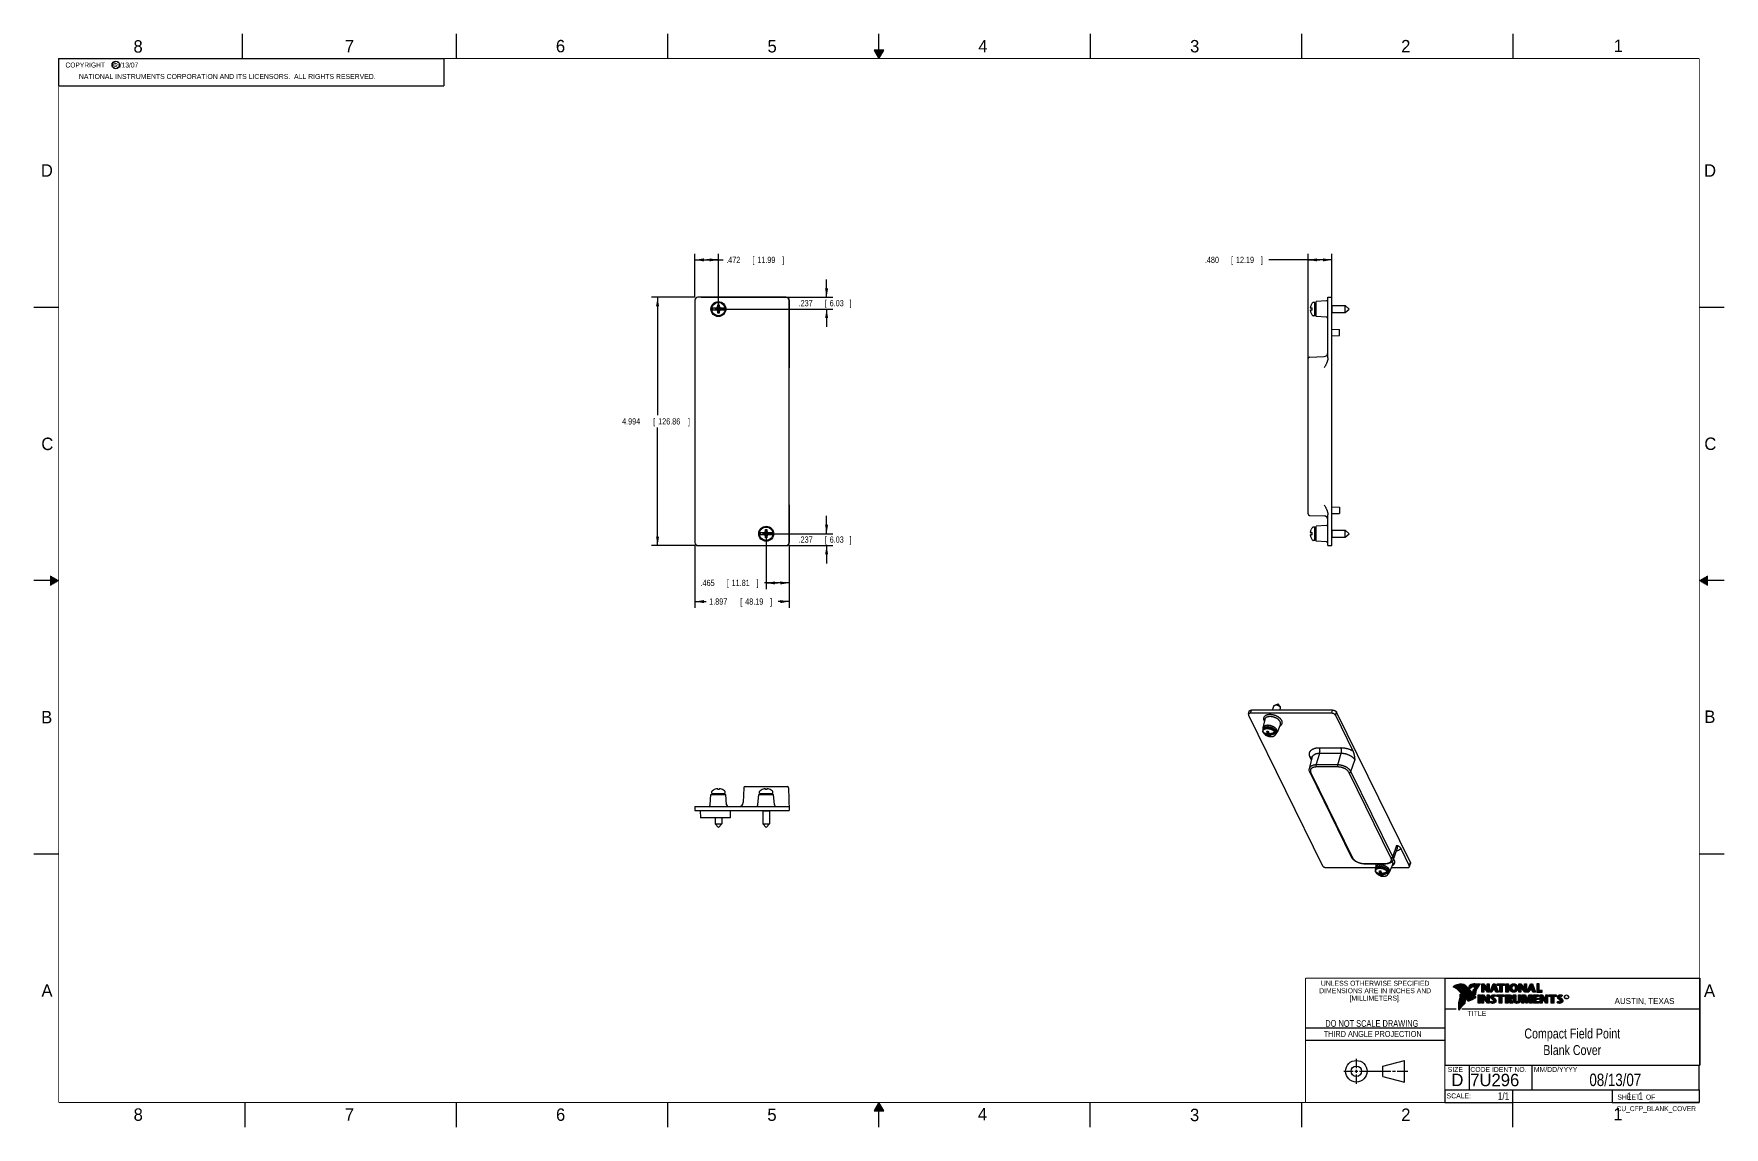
# Model space of a CAD drawing. Header units: inches. Extents: x 0 to 34, y 0 to 22.
import ezdxf
from ezdxf.enums import TextEntityAlignment as Align

# ---------------------------------------------------------------- set-up
doc = ezdxf.new("R2010")
doc.units = ezdxf.units.IN
doc.header["$LTSCALE"] = 1.87
doc.header["$MEASUREMENT"] = 0
doc.layers.get('0').update_dxf_attribs({"linetype": 'CONTINUOUS'})
doc.layers.add('DIMENSIONS', color=7, linetype='CONTINUOUS')
doc.styles.get("Standard").update_dxf_attribs({"font": 'txt', "width": 0.8})
doc.dimstyles.new('DIMSTYLE_1', dxfattribs={"dimtxt": 0.125, "dimasz": 0.18, "dimexe": 0.18, "dimexo": 0.0625, "dimgap": 0.09, "dimtad": 0, "dimtih": 1, "dimtoh": 1, "dimdec": 3, "dimzin": 4, "dimdsep": 46, "dimtxsty": 'STANDARD', "dimblk": '_FILLED', "dimblk1": '_FILLED', "dimblk2": '_FILLED', "dimcen": 0.09, "dimadec": 0, "dimazin": 0, "dimtp": 0.01, "dimtm": 0.01, "dimtfac": 1, "dimtdec": 3, "dimtofl": 0, "dimtmove": 0, "dimatfit": 3, "dimldrblk": '_FILLED', "dimfxl": 1, "dimtolj": 1, "dimtzin": 4, "dimarcsym": 0})

msp = doc.modelspace()

# ---------------------------------------------------------------- texts
at = {"color": 2, "linetype": 'CONTINUOUS'}
for s, height, p in [('8', 0.25, (2.0046, 21.6213)), ('7', 0.25, (6.2556, 21.6243)), ('6', 0.25, (10.5012, 21.6272)), ('5', 0.25, (14.7577, 21.6247)), ('4', 0.25, (18.9977, 21.6277)), ('3', 0.25, (23.257, 21.6259)), ('2', 0.25, (27.5025, 21.6262)), ('1', 0.25, (31.7781, 21.6326)), ('NATIONAL INSTRUMENTS CORPORATION AND ITS LICENSORS.  ALL RIGHTS RESERVED.', 0.1, (0.9071, 21.0911)), ('c', 0.1, (1.599, 21.3388)), ('D', 0.25, (0.1424, 19.125)), ('D', 0.25, (33.5947, 19.1236)), ('C', 0.25, (0.1508, 13.6246)), ('C', 0.25, (33.6004, 13.6267)), ('B', 0.25, (0.1484, 8.1257)), ('B', 0.25, (33.6006, 8.1345)), ('A', 0.25, (0.1541, 2.6261)), ('A', 0.25, (33.5939, 2.6228)), ('R', 0.042, (30.8076, 2.5994)), ('AUSTIN, TEXAS', 0.12, (31.7957, 2.479)), ('TITLE', 0.1, (28.8397, 2.2397)), ('SIZE', 0.1, (28.4379, 1.1118)), ('MM/DD/YYYY', 0.1, (30.1721, 1.1121)), ('SCALE:', 0.1, (28.4164, 0.5806)), ('8', 0.25, (2.0074, 0.1291)), ('7', 0.25, (6.2553, 0.1287)), ('6', 0.25, (10.5033, 0.1284)), ('5', 0.25, (14.754, 0.1262)), ('4', 0.25, (18.9884, 0.1369)), ('3', 0.25, (23.2555, 0.121)), ('2', 0.25, (27.5035, 0.1263)), ('1', 0.25, (31.7706, 0.139)), ('SHEET   OF', 0.1, (31.8499, 0.5557))]:
    msp.add_text(s, height=height, dxfattribs=at).set_placement(p)
for s, height, width, p in [('DIMENSIONS ARE IN INCHES AND', 0.1, 0.9, (26.9799, 2.6959)), ('UNLESS OTHERWISE SPECIFIED', 0.1, 0.9, (26.9799, 2.8459)), ('[MILLIMETERS].', 0.1, 0.9, (26.9799, 2.5459)), ('THIRD ANGLE PROJECTION', 0.12, 0.8, (26.9296, 1.8168))]:
    msp.add_text(s, height=height, dxfattribs=dict(at, width=width)).set_placement(p, align=Align.CENTER)
at = {"color": 7, "linetype": 'CONTINUOUS', "width": 0.8}
for s, height, p in [('DO NOT SCALE DRAWING', 0.135, (26.9127, 2.0199)), ('08/13/07', 0.25, (31.81, 0.828))]:
    msp.add_text(s, height=height, dxfattribs=at).set_placement(p, align=Align.CENTER)
at = {"color": 7, "linetype": 'CONTINUOUS'}
for s, p in [('D  ', (28.5128, 0.8264)), ('7U296', (28.8928, 0.8245))]:
    msp.add_text(s, height=0.25, dxfattribs=at).set_placement(p)
at = {"color": 2, "linetype": 'CONTINUOUS', "width": 0.9}
msp.add_text('CODE IDENT NO.', height=0.1, dxfattribs=at).set_placement((28.8949, 1.1115))
at = {"color": 7, "linetype": 'CONTINUOUS', "width": 0.8}
msp.add_text('1/1', height=0.15625, dxfattribs=at).set_placement((29.677, 0.5469), align=Align.RIGHT)
at = {"color": 2, "linetype": 'CONTINUOUS', "width": 0.8}
msp.add_text('CU_CFP_BLANK_COVER', height=0.1, dxfattribs=at).set_placement((33.4328, 0.3236), align=Align.RIGHT)
at = {"color": 2, "linetype": 'CONTINUOUS', "insert": (0.5625, 21.4219), "char_height": 0.1, "width": 1.84, "attachment_point": 1}
msp.add_mtext('  COPYRIGHT    08/13/07', dxfattribs=at)
at = {"color": 7, "linetype": 'CONTINUOUS'}
for s, insert, char_height, width, attachment_point in [('Compact Field Point\\PBlank Cover', (30.9443, 1.9853), 0.2, 3.04, 2), ('     1   1', (31.8125, 0.7031), 0.15625, 1.25, 1)]:
    msp.add_mtext(s, dxfattribs=dict(at, insert=insert, char_height=char_height, width=width, attachment_point=attachment_point))

# ---------------------------------------------------------------- blocks, each defined once
blk = doc.blocks.new('_FILLED')
at = {"color": 0, "linetype": 'BYBLOCK'}
blk.add_solid([(0, 0), (-1, 0.17), (-1, -0.17)], dxfattribs=at)
blk = doc.blocks.new('*D0')
at = {"layer": 'DIMENSIONS', "color": 2, "linetype": 'CONTINUOUS'}
for p, q in [((13.296, 16.698), (12.421, 16.698)), ((12.546, 16.698), (12.546, 14.326)), ((12.546, 11.704), (12.546, 14.076)), ((13.296, 11.704), (12.421, 11.704))]:
    blk.add_line(p, q, dxfattribs=at)
at = {"layer": 'DIMENSIONS', "color": 2, "linetype": 'CONTINUOUS', "xscale": 0.18, "yscale": 0.18, "zscale": 0.18}
for p, rotation in [((12.546, 16.698), 90), ((12.546, 11.704), 270)]:
    blk.add_blockref('_FILLED', p, dxfattribs=dict(at, rotation=rotation))
at = {"layer": 'DIMENSIONS', "color": 2, "linetype": 'CONTINUOUS', "width": 0.8}
for s, p in [('4.994', (11.833, 14.139)), ('[', (12.458, 14.139)), ('126.86', (12.558, 14.139)), (']', (13.158, 14.139))]:
    blk.add_text(s, height=0.125, dxfattribs=at).set_placement(p)
blk = doc.blocks.new('*D1')
at = {"layer": 'DIMENSIONS', "color": 2, "linetype": 'CONTINUOUS'}
for p, q in [((13.298, 11.701), (13.298, 10.451)), ((15.196, 11.701), (15.196, 10.451)), ((13.298, 10.576), (13.522, 10.576)), ((15.196, 10.576), (14.972, 10.576))]:
    blk.add_line(p, q, dxfattribs=at)
at = {"layer": 'DIMENSIONS', "color": 2, "linetype": 'CONTINUOUS', "xscale": 0.18, "yscale": 0.18, "zscale": 0.18, "rotation": 180}
blk.add_blockref('_FILLED', (13.298, 10.576), dxfattribs=at)
at = {"layer": 'DIMENSIONS', "color": 2, "linetype": 'CONTINUOUS', "xscale": 0.18, "yscale": 0.18, "zscale": 0.18}
blk.add_blockref('_FILLED', (15.196, 10.576), dxfattribs=at)
at = {"layer": 'DIMENSIONS', "color": 2, "linetype": 'CONTINUOUS', "width": 0.8}
for s, p in [('1.897', (13.584, 10.514)), ('[', (14.209, 10.514)), ('48.19', (14.309, 10.514)), (']', (14.809, 10.514))]:
    blk.add_text(s, height=0.125, dxfattribs=at).set_placement(p)
blk = doc.blocks.new('*D2')
at = {"layer": 'DIMENSIONS', "color": 2, "linetype": 'CONTINUOUS'}
for p, q in [((14.731, 11.879), (14.731, 10.826)), ((15.196, 11.701), (15.196, 10.826)), ((14.963, 10.951), (14.698, 10.951)), ((14.731, 10.951), (14.963, 10.951)), ((15.196, 10.951), (14.963, 10.951))]:
    blk.add_line(p, q, dxfattribs=at)
at = {"layer": 'DIMENSIONS', "color": 2, "linetype": 'CONTINUOUS', "xscale": 0.18, "yscale": 0.18, "zscale": 0.18, "rotation": 180}
blk.add_blockref('_FILLED', (14.731, 10.951), dxfattribs=at)
at = {"layer": 'DIMENSIONS', "color": 2, "linetype": 'CONTINUOUS', "xscale": 0.18, "yscale": 0.18, "zscale": 0.18}
blk.add_blockref('_FILLED', (15.196, 10.951), dxfattribs=at)
at = {"layer": 'DIMENSIONS', "color": 2, "linetype": 'CONTINUOUS', "width": 0.8}
for s, p in [('.465', (13.411, 10.889)), ('[', (13.936, 10.889)), ('11.81', (14.036, 10.889)), (']', (14.536, 10.889))]:
    blk.add_text(s, height=0.125, dxfattribs=at).set_placement(p)
blk = doc.blocks.new('*D3')
at = {"layer": 'DIMENSIONS', "color": 2, "linetype": 'CONTINUOUS'}
for p, q in [((13.298, 16.701), (13.298, 17.576)), ((13.298, 17.451), (13.534, 17.451)), ((13.771, 17.451), (13.534, 17.451)), ((13.534, 17.451), (13.865, 17.451)), ((13.771, 16.524), (13.771, 17.576))]:
    blk.add_line(p, q, dxfattribs=at)
at = {"layer": 'DIMENSIONS', "color": 2, "linetype": 'CONTINUOUS', "xscale": 0.18, "yscale": 0.18, "zscale": 0.18, "rotation": 180}
blk.add_blockref('_FILLED', (13.298, 17.451), dxfattribs=at)
at = {"layer": 'DIMENSIONS', "color": 2, "linetype": 'CONTINUOUS', "xscale": 0.18, "yscale": 0.18, "zscale": 0.18}
blk.add_blockref('_FILLED', (13.771, 17.451), dxfattribs=at)
at = {"layer": 'DIMENSIONS', "color": 2, "linetype": 'CONTINUOUS', "width": 0.8}
for s, p in [('.472', (13.927, 17.389)), ('[', (14.452, 17.389)), ('11.99', (14.552, 17.389)), (']', (15.052, 17.389))]:
    blk.add_text(s, height=0.125, dxfattribs=at).set_placement(p)
blk = doc.blocks.new('*D4')
at = {"layer": 'DIMENSIONS', "color": 2, "linetype": 'CONTINUOUS'}
for p, q in [((15.946, 16.698), (15.946, 17.058)), ((13.421, 16.698), (16.071, 16.698)), ((13.833, 16.461), (16.071, 16.461)), ((15.946, 16.461), (15.946, 16.101))]:
    blk.add_line(p, q, dxfattribs=at)
at = {"layer": 'DIMENSIONS', "color": 2, "linetype": 'CONTINUOUS', "xscale": 0.18, "yscale": 0.18, "zscale": 0.18}
for p, rotation in [((15.946, 16.698), 270), ((15.946, 16.461), 90)]:
    blk.add_blockref('_FILLED', p, dxfattribs=dict(at, rotation=rotation))
at = {"layer": 'DIMENSIONS', "color": 2, "linetype": 'CONTINUOUS', "width": 0.8}
for s, p in [('.237', (15.383, 16.518)), ('[', (15.908, 16.518)), ('6.03', (16.008, 16.518)), (']', (16.408, 16.518))]:
    blk.add_text(s, height=0.125, dxfattribs=at).set_placement(p)
blk = doc.blocks.new('*D5')
at = {"layer": 'DIMENSIONS', "color": 2, "linetype": 'CONTINUOUS'}
for p, q in [((15.946, 11.941), (15.946, 12.301)), ((14.793, 11.941), (16.071, 11.941)), ((15.196, 11.704), (16.071, 11.704)), ((15.946, 11.704), (15.946, 11.344))]:
    blk.add_line(p, q, dxfattribs=at)
at = {"layer": 'DIMENSIONS', "color": 2, "linetype": 'CONTINUOUS', "xscale": 0.18, "yscale": 0.18, "zscale": 0.18}
for p, rotation in [((15.946, 11.941), 270), ((15.946, 11.704), 90)]:
    blk.add_blockref('_FILLED', p, dxfattribs=dict(at, rotation=rotation))
at = {"layer": 'DIMENSIONS', "color": 2, "linetype": 'CONTINUOUS', "width": 0.8}
for s, p in [('.237', (15.383, 11.761)), ('[', (15.908, 11.761)), ('6.03', (16.008, 11.761)), (']', (16.408, 11.761))]:
    blk.add_text(s, height=0.125, dxfattribs=at).set_placement(p)
blk = doc.blocks.new('*D6')
at = {"layer": 'DIMENSIONS', "color": 2, "linetype": 'CONTINUOUS'}
for p, q in [((25.87, 17.451), (24.842, 17.451)), ((25.63, 12.586), (25.63, 17.576)), ((25.63, 17.451), (25.87, 17.451)), ((26.11, 17.451), (25.87, 17.451)), ((26.11, 11.826), (26.11, 17.576))]:
    blk.add_line(p, q, dxfattribs=at)
at = {"layer": 'DIMENSIONS', "color": 2, "linetype": 'CONTINUOUS', "xscale": 0.18, "yscale": 0.18, "zscale": 0.18, "rotation": 180}
blk.add_blockref('_FILLED', (25.63, 17.451), dxfattribs=at)
at = {"layer": 'DIMENSIONS', "color": 2, "linetype": 'CONTINUOUS', "xscale": 0.18, "yscale": 0.18, "zscale": 0.18}
blk.add_blockref('_FILLED', (26.11, 17.451), dxfattribs=at)
at = {"layer": 'DIMENSIONS', "color": 2, "linetype": 'CONTINUOUS', "width": 0.8}
for s, p in [('.480', (23.555, 17.389)), ('[', (24.08, 17.389)), ('12.19', (24.18, 17.389)), (']', (24.68, 17.389))]:
    blk.add_text(s, height=0.125, dxfattribs=at).set_placement(p)

# ---------------------------------------------------------------- dimensions: what is measured, and where the dimension line sits
at = {"layer": 'DIMENSIONS', "color": 2, "linetype": 'CONTINUOUS'}
for base, p1, p2, picture, middle in [((13.7706, 17.451), (13.2984, 16.701), (13.7706, 16.5235), '*D3', (14.5398, 17.451)), ((26.1098, 17.451), (25.6298, 12.5855), (26.1098, 11.826), '*D6', (24.1673, 17.451)), ((15.1956, 10.576), (13.2984, 11.701), (15.1956, 11.701), '*D1', (14.247, 10.576))]:
    dim = msp.add_linear_dim(base=base, p1=p1, p2=p2, dimstyle='DIMSTYLE_1', dxfattribs=at)
    dim.commit()
    dim.dimension.update_dxf_attribs({"geometry": picture, "text_midpoint": middle, "dimtype": 160})
for base, p1, p2, angle, picture, middle in [((15.9456, 16.461), (13.4206, 16.6982), (13.8331, 16.461), 270, '*D4', (15.9456, 16.5804)), ((12.5456, 16.6982), (13.2956, 11.7038), (13.2956, 16.6982), 90, '*D0', (12.5456, 14.201)), ((15.9456, 11.941), (15.1956, 11.7038), (14.7931, 11.941), 90, '*D5', (15.9456, 11.8233)), ((14.7306, 10.951), (15.1956, 11.701), (14.7306, 11.8785), 180, '*D2', (14.0234, 10.951))]:
    dim = msp.add_linear_dim(base=base, p1=p1, p2=p2, angle=angle, dimstyle='DIMSTYLE_1', dxfattribs=at)
    dim.commit()
    dim.dimension.update_dxf_attribs({"geometry": picture, "text_midpoint": middle, "dimtype": 160})

# ---------------------------------------------------------------- linework, layer by layer
at = {"color": 2, "linetype": 'CONTINUOUS'}
for p, q in [((4.2, 21.5), (4.2, 22)), ((8.5, 21.5), (8.5, 22)), ((12.75, 21.5), (12.75, 22)), ((17, 21.5), (17, 22)), ((21.25, 22), (21.25, 21.5)), ((25.5, 22), (25.5, 21.5)), ((29.75, 22), (29.75, 21.5)), ((0.5, 21.5), (8.25, 21.5)), ((0.5, 21.5), (0.5, 20.9531)), ((8.25, 21.5), (8.25, 20.9531)), ((16.902, 21.6697), (17, 21.5)), ((17.098, 21.6697), (16.902, 21.6697)), ((16.9076, 21.66), (17.0924, 21.66)), ((16.9134, 21.65), (17.0866, 21.65)), ((16.9192, 21.64), (17.0808, 21.64)), ((16.925, 21.63), (17.0751, 21.63)), ((16.9307, 21.62), (17.0693, 21.62)), ((16.9365, 21.61), (17.0635, 21.61)), ((16.9423, 21.6), (17.0578, 21.6)), ((16.9481, 21.59), (17.052, 21.59)), ((16.9538, 21.58), (17.0462, 21.58)), ((16.9596, 21.57), (17.0404, 21.57)), ((16.9654, 21.56), (17.0347, 21.56)), ((16.9712, 21.55), (17.0289, 21.55)), ((16.9769, 21.54), (17.0231, 21.54)), ((16.9827, 21.53), (17.0173, 21.53)), ((16.9885, 21.52), (17.0116, 21.52)), ((16.9942, 21.51), (17.0058, 21.51)), ((17, 21.5), (17.098, 21.6697)), ((0.5, 20.9531), (8.25, 20.9531)), ((0, 16.5), (0.5, 16.5)), ((33.5, 16.5), (34, 16.5)), ((0.5, 11), (0, 11)), ((0.3303, 11.09), (0.3441, 11.09)), ((0.3303, 11.08), (0.3614, 11.08)), ((0.3303, 11.07), (0.3788, 11.07)), ((0.3303, 11.06), (0.3961, 11.06)), ((0.3303, 11.05), (0.4134, 11.05)), ((0.3303, 11.04), (0.4307, 11.04)), ((0.3303, 11.03), (0.448, 11.03)), ((0.3303, 11.02), (0.4654, 11.02)), ((0.3303, 11.01), (0.4827, 11.01)), ((0.3303, 10.99), (0.4827, 10.99)), ((0.3303, 10.98), (0.4654, 10.98)), ((0.3303, 10.97), (0.448, 10.97)), ((0.3303, 10.96), (0.4307, 10.96)), ((0.3303, 10.95), (0.4134, 10.95)), ((0.3303, 10.94), (0.3961, 10.94)), ((0.3303, 10.93), (0.3788, 10.93)), ((0.3303, 10.92), (0.3614, 10.92)), ((0.3303, 10.91), (0.3441, 10.91)), ((34, 11), (33.5, 11)), ((33.5173, 11.01), (33.6697, 11.01)), ((33.5173, 10.99), (33.6697, 10.99)), ((33.5347, 11.02), (33.6697, 11.02)), ((33.5347, 10.98), (33.6697, 10.98)), ((33.552, 11.03), (33.6697, 11.03)), ((33.552, 10.97), (33.6697, 10.97)), ((33.5693, 11.04), (33.6697, 11.04)), ((33.5693, 10.96), (33.6697, 10.96)), ((33.5866, 11.05), (33.6697, 11.05)), ((33.5866, 10.95), (33.6697, 10.95)), ((33.6039, 11.06), (33.6697, 11.06)), ((33.6039, 10.94), (33.6697, 10.94)), ((33.6213, 11.07), (33.6697, 11.07)), ((33.6213, 10.93), (33.6697, 10.93)), ((33.6386, 11.08), (33.6697, 11.08)), ((33.6386, 10.92), (33.6697, 10.92)), ((33.6559, 11.09), (33.6697, 11.09)), ((33.6559, 10.91), (33.6697, 10.91)), ((0, 5.5), (0.5, 5.5)), ((33.5, 5.5), (34, 5.5)), ((28.3793, 3.0003), (33.5093, 3.0003)), ((28.3793, 3.0003), (28.3793, 1.2503)), ((28.556, 2.8217), (28.556, 2.8246)), ((28.5629, 2.8193), (28.5629, 2.8291)), ((28.5698, 2.8166), (28.5698, 2.8333)), ((28.5766, 2.8137), (28.5766, 2.8374)), ((28.5835, 2.8105), (28.5835, 2.8412)), ((28.5904, 2.8071), (28.5904, 2.8449)), ((28.5972, 2.8034), (28.5972, 2.8479)), ((28.6041, 2.7994), (28.6041, 2.8508)), ((28.6109, 2.7952), (28.6109, 2.8535)), ((28.6178, 2.7906), (28.6178, 2.856)), ((28.6247, 2.7856), (28.6247, 2.8584)), ((28.6315, 2.7803), (28.6315, 2.8606)), ((28.6384, 2.7747), (28.6384, 2.8626)), ((28.6453, 2.7685), (28.6453, 2.8645)), ((28.6521, 2.762), (28.6521, 2.8662)), ((28.659, 2.7548), (28.659, 2.8679)), ((28.6659, 2.7474), (28.6659, 2.8695)), ((28.6727, 2.7398), (28.6727, 2.8708)), ((28.6796, 2.7323), (28.6796, 2.8719)), ((28.6865, 2.7247), (28.6865, 2.8727)), ((28.6933, 2.717), (28.6933, 2.8732)), ((28.7002, 2.7092), (28.7002, 2.8734)), ((28.707, 2.7014), (28.707, 2.8733)), ((28.7139, 2.6936), (28.7139, 2.873)), ((28.7208, 2.6856), (28.7208, 2.8724)), ((28.7276, 2.6776), (28.7276, 2.8716)), ((28.7345, 2.6696), (28.7345, 2.8704)), ((28.7414, 2.6615), (28.7414, 2.869)), ((28.7482, 2.6533), (28.7482, 2.8677)), ((28.7551, 2.6452), (28.7551, 2.8659)), ((28.762, 2.6372), (28.762, 2.8638)), ((28.7688, 2.6293), (28.7688, 2.8611)), ((28.7757, 2.6214), (28.7757, 2.858)), ((28.7826, 2.6137), (28.7826, 2.8543)), ((28.7894, 2.606), (28.7894, 2.8501)), ((28.7963, 2.5985), (28.7963, 2.8451)), ((28.8031, 2.591), (28.8031, 2.8394)), ((28.81, 2.5836), (28.81, 2.8328)), ((28.8169, 2.5762), (28.8169, 2.8253)), ((28.8237, 2.569), (28.8237, 2.8181)), ((28.8306, 2.5618), (28.8306, 2.8109)), ((28.8375, 2.5556), (28.8375, 2.8037)), ((28.8443, 2.5505), (28.8443, 2.7965)), ((28.8512, 2.5472), (28.8512, 2.7893)), ((28.8581, 2.5466), (28.8581, 2.782)), ((28.8865, 2.792), (28.8631, 2.8194)), ((28.8649, 2.5483), (28.8649, 2.7748)), ((28.8878, 2.7979), (28.8682, 2.8209)), ((28.8718, 2.8167), (28.8718, 2.8343)), ((28.8718, 2.5513), (28.8718, 2.7675)), ((28.8786, 2.8086), (28.8786, 2.8464)), ((28.8786, 2.5541), (28.8786, 2.7602)), ((28.8855, 2.8005), (28.8855, 2.854)), ((28.8855, 2.557), (28.8855, 2.7523)), ((28.8924, 2.8003), (28.8924, 2.8594)), ((28.8924, 2.5599), (28.8924, 2.744)), ((28.8992, 2.8044), (28.8992, 2.8634)), ((28.8992, 2.5628), (28.8992, 2.7357)), ((28.9061, 2.8094), (28.9061, 2.8668)), ((28.9061, 2.5659), (28.9061, 2.7274)), ((28.913, 2.8153), (28.913, 2.8696)), ((28.9198, 2.8223), (28.9198, 2.8719)), ((28.9267, 2.8275), (28.9267, 2.8737)), ((28.9336, 2.8311), (28.9336, 2.875)), ((28.9404, 2.8335), (28.9404, 2.8759)), ((28.962, 2.7048), (28.9438, 2.7257)), ((28.9473, 2.834), (28.9473, 2.8769)), ((28.9657, 2.7079), (28.9496, 2.7264)), ((28.9542, 2.8327), (28.9542, 2.8778)), ((28.9542, 2.7212), (28.9542, 2.7362)), ((28.961, 2.8306), (28.961, 2.8785)), ((28.961, 2.7133), (28.961, 2.7519)), ((28.9679, 2.8292), (28.9679, 2.8791)), ((28.9679, 2.7053), (28.9679, 2.7699)), ((28.9747, 2.8285), (28.9747, 2.8796)), ((28.9747, 2.697), (28.9747, 2.7823)), ((28.9816, 2.828), (28.9816, 2.88)), ((28.9816, 2.689), (28.9816, 2.7889)), ((28.9844, 2.885), (29.1009, 2.8868)), ((28.9845, 2.8802), (29.0882, 2.8817)), ((28.9885, 2.8278), (28.9885, 2.8802)), ((28.9885, 2.6813), (28.9885, 2.7921)), ((28.9953, 2.8276), (28.9953, 2.8803)), ((28.9953, 2.6998), (28.9953, 2.7939)), ((29.0022, 2.8263), (29.0022, 2.8804)), ((29.0022, 2.7448), (29.0022, 2.795)), ((29.0091, 2.822), (29.0091, 2.8805)), ((29.0091, 2.7642), (29.0091, 2.7954)), ((29.0159, 2.7805), (29.0159, 2.8806)), ((29.0228, 2.7947), (29.0228, 2.8807)), ((29.0297, 2.8073), (29.0297, 2.8808)), ((29.0365, 2.8188), (29.0365, 2.881)), ((29.0434, 2.8293), (29.0434, 2.8811)), ((29.0502, 2.8389), (29.0502, 2.8812)), ((29.0571, 2.8479), (29.0571, 2.8813)), ((29.064, 2.8562), (29.064, 2.8814)), ((29.0708, 2.8641), (29.0708, 2.8815)), ((29.0777, 2.8714), (29.0777, 2.8816)), ((29.1256, 2.8852), (29.1624, 2.8852)), ((29.1256, 2.7166), (29.1256, 2.8852)), ((29.1305, 2.8804), (29.16, 2.8804)), ((29.1305, 2.7215), (29.1305, 2.8804)), ((29.1604, 2.7215), (29.1305, 2.7215)), ((29.1395, 2.7215), (29.1395, 2.8804)), ((29.1462, 2.7215), (29.1462, 2.8804)), ((29.1529, 2.7215), (29.1529, 2.8804)), ((29.1604, 2.8299), (29.1596, 2.8804)), ((29.16, 2.8804), (29.2402, 2.7746)), ((29.2438, 2.7215), (29.1604, 2.8299)), ((29.1604, 2.8299), (29.1604, 2.7215)), ((29.1624, 2.8852), (29.2354, 2.7891)), ((29.2414, 2.7166), (29.1653, 2.8156)), ((29.1653, 2.8156), (29.1653, 2.7166)), ((29.1663, 2.8222), (29.1663, 2.872)), ((29.173, 2.8135), (29.173, 2.8632)), ((29.1798, 2.8048), (29.1798, 2.8543)), ((29.1865, 2.7961), (29.1865, 2.8455)), ((29.1932, 2.7873), (29.1932, 2.8367)), ((29.1999, 2.7786), (29.1999, 2.8278)), ((29.2066, 2.7699), (29.2066, 2.819)), ((29.2133, 2.7612), (29.2133, 2.8101)), ((29.22, 2.7525), (29.22, 2.8013)), ((29.2267, 2.7437), (29.2267, 2.7924)), ((29.2334, 2.735), (29.2334, 2.7836)), ((29.2354, 2.8852), (29.2754, 2.8852)), ((29.2354, 2.7891), (29.2354, 2.8852)), ((29.2402, 2.8804), (29.2705, 2.8804)), ((29.2402, 2.7746), (29.2402, 2.8804)), ((29.2402, 2.7263), (29.2402, 2.7746)), ((29.2705, 2.7215), (29.2438, 2.7215)), ((29.2469, 2.7215), (29.2469, 2.8804)), ((29.2536, 2.7215), (29.2536, 2.8804)), ((29.2603, 2.7215), (29.2603, 2.8804)), ((29.267, 2.7215), (29.267, 2.8804)), ((29.2705, 2.8804), (29.2705, 2.7215)), ((29.2754, 2.8852), (29.2754, 2.7166)), ((29.2853, 2.7167), (29.3541, 2.8851)), ((29.2926, 2.7216), (29.3574, 2.8802)), ((29.3219, 2.7216), (29.2926, 2.7216)), ((29.3006, 2.7216), (29.3006, 2.7411)), ((29.3073, 2.7216), (29.3073, 2.7575)), ((29.314, 2.7216), (29.314, 2.774)), ((29.3207, 2.7216), (29.3207, 2.7904)), ((29.3381, 2.7618), (29.3219, 2.7216)), ((29.3414, 2.7569), (29.3252, 2.7167)), ((29.3274, 2.7353), (29.3274, 2.8068)), ((29.3341, 2.752), (29.3341, 2.8232)), ((29.3968, 2.7618), (29.3381, 2.7618)), ((29.3408, 2.7618), (29.3408, 2.8396)), ((29.3933, 2.7569), (29.3414, 2.7569)), ((29.3434, 2.7787), (29.365, 2.8486)), ((29.3918, 2.7787), (29.3434, 2.7787)), ((29.3475, 2.7921), (29.3475, 2.8561)), ((29.3475, 2.7618), (29.3475, 2.7787)), ((29.35, 2.7836), (29.3686, 2.8438)), ((29.3854, 2.7836), (29.35, 2.7836)), ((29.3541, 2.8851), (29.3967, 2.8851)), ((29.3543, 2.8139), (29.3543, 2.8725)), ((29.3543, 2.7618), (29.3543, 2.7787)), ((29.3574, 2.8802), (29.3933, 2.8802)), ((29.361, 2.8356), (29.361, 2.8802)), ((29.361, 2.7618), (29.361, 2.7787)), ((29.365, 2.8486), (29.3728, 2.8486)), ((29.3677, 2.8486), (29.3677, 2.8802)), ((29.3677, 2.7618), (29.3677, 2.7787)), ((29.3686, 2.8438), (29.3691, 2.8438)), ((29.3691, 2.8438), (29.3854, 2.7836)), ((29.3728, 2.8486), (29.3918, 2.7787)), ((29.3744, 2.8428), (29.3744, 2.8802)), ((29.3744, 2.7618), (29.3744, 2.7787)), ((29.3811, 2.8181), (29.3811, 2.8802)), ((29.3811, 2.7618), (29.3811, 2.7787)), ((29.3878, 2.7935), (29.3878, 2.8802)), ((29.3878, 2.7618), (29.3878, 2.7787)), ((29.3933, 2.8802), (29.4535, 2.7216)), ((29.4068, 2.7167), (29.3933, 2.7569)), ((29.3945, 2.7618), (29.3945, 2.877)), ((29.3967, 2.8851), (29.4606, 2.7167)), ((29.4103, 2.7216), (29.3968, 2.7618)), ((29.4012, 2.7485), (29.4012, 2.8593)), ((29.4079, 2.7286), (29.4079, 2.8416)), ((29.4535, 2.7216), (29.4103, 2.7216)), ((29.4147, 2.7216), (29.4147, 2.8239)), ((29.4214, 2.7216), (29.4214, 2.8063)), ((29.4281, 2.7216), (29.4281, 2.7886)), ((29.4348, 2.7216), (29.4348, 2.7709)), ((29.4357, 2.8851), (29.584, 2.8851)), ((29.4357, 2.8537), (29.4357, 2.8851)), ((29.4843, 2.8537), (29.4357, 2.8537)), ((29.4406, 2.8802), (29.5791, 2.8802)), ((29.4406, 2.8586), (29.4406, 2.8802)), ((29.4892, 2.8586), (29.4406, 2.8586)), ((29.4415, 2.7216), (29.4415, 2.7532)), ((29.4482, 2.8586), (29.4482, 2.8802)), ((29.4482, 2.7216), (29.4482, 2.7355)), ((29.4549, 2.8586), (29.4549, 2.8802)), ((29.4616, 2.8586), (29.4616, 2.8802)), ((29.4684, 2.8586), (29.4684, 2.8802)), ((29.4751, 2.8586), (29.4751, 2.8802)), ((29.4818, 2.8586), (29.4818, 2.8802)), ((29.4843, 2.7167), (29.4843, 2.8537)), ((29.4892, 2.8586), (29.4885, 2.8802)), ((29.4892, 2.7216), (29.4892, 2.8586)), ((29.5305, 2.7216), (29.4892, 2.7216)), ((29.4952, 2.7216), (29.4952, 2.8802)), ((29.5019, 2.7216), (29.5019, 2.8802)), ((29.5086, 2.7216), (29.5086, 2.8802)), ((29.5153, 2.7216), (29.5153, 2.8802)), ((29.522, 2.7216), (29.522, 2.8802)), ((29.5305, 2.8586), (29.5288, 2.8802)), ((29.5791, 2.8586), (29.5305, 2.8586)), ((29.5305, 2.8586), (29.5305, 2.7216)), ((29.584, 2.8537), (29.5354, 2.8537)), ((29.5354, 2.8537), (29.5354, 2.7167)), ((29.5355, 2.8586), (29.5355, 2.8802)), ((29.5422, 2.8586), (29.5422, 2.8802)), ((29.5489, 2.8586), (29.5489, 2.8802)), ((29.5556, 2.8586), (29.5556, 2.8802)), ((29.5623, 2.8586), (29.5623, 2.8802)), ((29.569, 2.8586), (29.569, 2.8802)), ((29.5757, 2.8586), (29.5757, 2.8802)), ((29.5791, 2.8802), (29.5791, 2.8586)), ((29.584, 2.8851), (29.584, 2.8537)), ((29.6099, 2.8851), (29.6607, 2.8851)), ((29.6099, 2.7167), (29.6099, 2.8851)), ((29.6148, 2.8802), (29.6558, 2.8802)), ((29.6148, 2.7216), (29.6148, 2.8802)), ((29.6558, 2.7216), (29.6148, 2.7216)), ((29.6227, 2.7216), (29.6227, 2.8802)), ((29.6294, 2.7216), (29.6294, 2.8802)), ((29.6361, 2.7216), (29.6361, 2.8802)), ((29.6429, 2.7216), (29.6429, 2.8802)), ((29.6496, 2.7216), (29.6496, 2.8802)), ((29.6558, 2.8802), (29.6558, 2.7216)), ((29.6607, 2.8851), (29.6607, 2.7167)), ((29.6844, 2.806), (29.6846, 2.8095)), ((29.6844, 2.8025), (29.6844, 2.806)), ((29.6844, 2.7989), (29.6844, 2.8025)), ((29.6847, 2.7953), (29.6844, 2.7989)), ((29.6846, 2.8095), (29.6849, 2.813)), ((29.685, 2.7918), (29.6847, 2.7953)), ((29.6849, 2.813), (29.6853, 2.8165)), ((29.6854, 2.7882), (29.685, 2.7918)), ((29.6853, 2.8165), (29.6858, 2.8198)), ((29.686, 2.7847), (29.6854, 2.7882)), ((29.6858, 2.8198), (29.6865, 2.8232)), ((29.6866, 2.7812), (29.686, 2.7847)), ((29.6865, 2.8232), (29.6872, 2.8264)), ((29.6874, 2.7778), (29.6866, 2.7812)), ((29.6872, 2.8264), (29.6881, 2.8296)), ((29.6883, 2.7744), (29.6874, 2.7778)), ((29.6881, 2.8296), (29.6891, 2.8327)), ((29.6893, 2.7711), (29.6883, 2.7744)), ((29.6891, 2.8327), (29.6903, 2.8357)), ((29.6892, 2.8025), (29.6893, 2.8059)), ((29.6893, 2.7991), (29.6892, 2.8025)), ((29.6893, 2.8059), (29.6894, 2.8092)), ((29.6895, 2.7957), (29.6893, 2.7991)), ((29.6904, 2.7679), (29.6893, 2.7711)), ((29.6894, 2.8092), (29.6897, 2.8125)), ((29.6898, 2.7923), (29.6895, 2.7957)), ((29.6897, 2.8125), (29.6901, 2.8158)), ((29.6903, 2.7889), (29.6898, 2.7923)), ((29.6901, 2.8158), (29.6906, 2.819)), ((29.6903, 2.8357), (29.6915, 2.8386)), ((29.6908, 2.7855), (29.6903, 2.7889)), ((29.6915, 2.7647), (29.6904, 2.7679)), ((29.6906, 2.819), (29.6912, 2.8221)), ((29.6914, 2.7822), (29.6908, 2.7855)), ((29.6912, 2.8221), (29.692, 2.8252)), ((29.6922, 2.7789), (29.6914, 2.7822)), ((29.6915, 2.8386), (29.6929, 2.8415)), ((29.6928, 2.7617), (29.6915, 2.7647)), ((29.692, 2.8252), (29.6928, 2.8282)), ((29.693, 2.7757), (29.6922, 2.7789)), ((29.6928, 2.8282), (29.6938, 2.8311)), ((29.6942, 2.7587), (29.6928, 2.7617)), ((29.6929, 2.8415), (29.6944, 2.8443)), ((29.6939, 2.7726), (29.693, 2.7757)), ((29.6938, 2.8311), (29.6948, 2.8339)), ((29.695, 2.7695), (29.6939, 2.7726)), ((29.6957, 2.7558), (29.6942, 2.7587)), ((29.6944, 2.8443), (29.696, 2.847)), ((29.6948, 2.8339), (29.696, 2.8366)), ((29.695, 2.7695), (29.6948, 2.8339)), ((29.6961, 2.7666), (29.695, 2.7695)), ((29.6973, 2.753), (29.6957, 2.7558)), ((29.696, 2.847), (29.6977, 2.8497)), ((29.696, 2.8366), (29.6972, 2.8393)), ((29.6973, 2.7637), (29.6961, 2.7666)), ((29.6972, 2.8393), (29.6986, 2.8419)), ((29.6986, 2.7608), (29.6973, 2.7637)), ((29.699, 2.7502), (29.6973, 2.753)), ((29.6977, 2.8497), (29.6995, 2.8523)), ((29.6986, 2.8419), (29.7001, 2.8445)), ((29.7, 2.7581), (29.6986, 2.7608)), ((29.7008, 2.7475), (29.699, 2.7502)), ((29.6995, 2.8523), (29.7015, 2.8549)), ((29.7015, 2.7555), (29.7, 2.7581)), ((29.7001, 2.8445), (29.7017, 2.847)), ((29.7028, 2.745), (29.7008, 2.7475)), ((29.7015, 2.8549), (29.7035, 2.8574)), ((29.7015, 2.7555), (29.7017, 2.847)), ((29.7031, 2.7529), (29.7015, 2.7555)), ((29.7017, 2.847), (29.7035, 2.8495)), ((29.7048, 2.7425), (29.7028, 2.745)), ((29.7048, 2.7504), (29.7031, 2.7529)), ((29.7035, 2.8574), (29.7057, 2.8599)), ((29.7035, 2.8495), (29.7053, 2.8519)), ((29.7066, 2.7479), (29.7048, 2.7504)), ((29.7069, 2.7401), (29.7048, 2.7425)), ((29.7053, 2.8519), (29.7073, 2.8543)), ((29.7057, 2.8599), (29.708, 2.8623)), ((29.7085, 2.7456), (29.7066, 2.7479)), ((29.7091, 2.7377), (29.7069, 2.7401)), ((29.7073, 2.8543), (29.7093, 2.8566)), ((29.708, 2.8623), (29.7103, 2.8646)), ((29.7085, 2.7456), (29.7093, 2.8566)), ((29.7105, 2.7434), (29.7085, 2.7456)), ((29.7114, 2.7355), (29.7091, 2.7377)), ((29.7093, 2.8566), (29.7115, 2.8589)), ((29.7103, 2.8646), (29.7128, 2.8668)), ((29.7125, 2.7412), (29.7105, 2.7434)), ((29.7138, 2.7334), (29.7114, 2.7355)), ((29.7115, 2.8589), (29.7137, 2.861)), ((29.7147, 2.7391), (29.7125, 2.7412)), ((29.7128, 2.8668), (29.7152, 2.8689)), ((29.7137, 2.861), (29.716, 2.8631)), ((29.7162, 2.7314), (29.7138, 2.7334)), ((29.7147, 2.7391), (29.716, 2.8631)), ((29.7169, 2.7371), (29.7147, 2.7391)), ((29.7152, 2.8689), (29.7178, 2.8709)), ((29.716, 2.8631), (29.7183, 2.8651)), ((29.7188, 2.7295), (29.7162, 2.7314)), ((29.7192, 2.7353), (29.7169, 2.7371)), ((29.7178, 2.8709), (29.7204, 2.8727)), ((29.7183, 2.8651), (29.7207, 2.867)), ((29.7214, 2.7277), (29.7188, 2.7295)), ((29.7216, 2.7335), (29.7192, 2.7353)), ((29.7204, 2.8727), (29.723, 2.8745)), ((29.7207, 2.867), (29.7231, 2.8687)), ((29.7241, 2.726), (29.7214, 2.7277)), ((29.7216, 2.7335), (29.7231, 2.8687)), ((29.7241, 2.7318), (29.7216, 2.7335)), ((29.723, 2.8745), (29.7257, 2.8761)), ((29.7231, 2.8687), (29.7256, 2.8703)), ((29.7266, 2.7302), (29.7241, 2.7318)), ((29.7269, 2.7244), (29.7241, 2.726)), ((29.7256, 2.8703), (29.7281, 2.8718)), ((29.7257, 2.8761), (29.7285, 2.8776)), ((29.7292, 2.7288), (29.7266, 2.7302)), ((29.7299, 2.723), (29.7269, 2.7244)), ((29.7281, 2.8718), (29.7307, 2.8732)), ((29.7292, 2.7288), (29.7281, 2.8718)), ((29.7285, 2.8776), (29.7313, 2.8789)), ((29.7319, 2.7274), (29.7292, 2.7288)), ((29.7329, 2.7217), (29.7299, 2.723)), ((29.7307, 2.8732), (29.7333, 2.8745)), ((29.7313, 2.8789), (29.7342, 2.8802)), ((29.7313, 2.8045), (29.7314, 2.8068)), ((29.7313, 2.8022), (29.7313, 2.8045)), ((29.7313, 2.7999), (29.7313, 2.8022)), ((29.7314, 2.7975), (29.7313, 2.7999)), ((29.7314, 2.8068), (29.7315, 2.8091)), ((29.7315, 2.7952), (29.7314, 2.7975)), ((29.7315, 2.8091), (29.7316, 2.8113)), ((29.7316, 2.7929), (29.7315, 2.7952)), ((29.7316, 2.8113), (29.7318, 2.8135)), ((29.7318, 2.7906), (29.7316, 2.7929)), ((29.7318, 2.8135), (29.732, 2.8157)), ((29.732, 2.7883), (29.7318, 2.7906)), ((29.7347, 2.7262), (29.7319, 2.7274)), ((29.732, 2.8157), (29.7323, 2.8178)), ((29.7323, 2.7861), (29.732, 2.7883)), ((29.7323, 2.8178), (29.7325, 2.8198)), ((29.7326, 2.7839), (29.7323, 2.7861)), ((29.7325, 2.8198), (29.7328, 2.8218)), ((29.7329, 2.7818), (29.7326, 2.7839)), ((29.7328, 2.8218), (29.7332, 2.8237)), ((29.7333, 2.7798), (29.7329, 2.7818)), ((29.736, 2.7205), (29.7329, 2.7217)), ((29.7332, 2.8237), (29.7336, 2.8256)), ((29.7333, 2.8745), (29.736, 2.8757)), ((29.7337, 2.7778), (29.7333, 2.7798)), ((29.7336, 2.8256), (29.734, 2.8274)), ((29.7342, 2.7758), (29.7337, 2.7778)), ((29.734, 2.8274), (29.7345, 2.8291)), ((29.7342, 2.8802), (29.7371, 2.8814)), ((29.7347, 2.7739), (29.7342, 2.7758)), ((29.7345, 2.8291), (29.735, 2.8309)), ((29.7352, 2.7721), (29.7347, 2.7739)), ((29.7347, 2.7262), (29.7351, 2.7723)), ((29.7376, 2.7251), (29.7347, 2.7262)), ((29.735, 2.8309), (29.7356, 2.8326)), ((29.7358, 2.7703), (29.7352, 2.7721)), ((29.7356, 2.8326), (29.7362, 2.8343)), ((29.7357, 2.8328), (29.736, 2.8757)), ((29.7364, 2.7686), (29.7358, 2.7703)), ((29.736, 2.8757), (29.7388, 2.8768)), ((29.7392, 2.7194), (29.736, 2.7205)), ((29.7362, 2.8343), (29.7369, 2.8359)), ((29.7362, 2.8045), (29.7363, 2.8067)), ((29.7362, 2.8022), (29.7362, 2.8045)), ((29.7362, 2.8), (29.7362, 2.8022)), ((29.7363, 2.7977), (29.7362, 2.8)), ((29.7363, 2.8067), (29.7364, 2.8088)), ((29.7364, 2.7955), (29.7363, 2.7977)), ((29.7364, 2.8088), (29.7365, 2.811)), ((29.7365, 2.7932), (29.7364, 2.7955)), ((29.7371, 2.7669), (29.7364, 2.7686)), ((29.7365, 2.811), (29.7367, 2.8131)), ((29.7367, 2.791), (29.7365, 2.7932)), ((29.7367, 2.8131), (29.7369, 2.8152)), ((29.7369, 2.7888), (29.7367, 2.791)), ((29.7369, 2.8359), (29.7376, 2.8375)), ((29.7369, 2.8152), (29.7371, 2.8171)), ((29.7371, 2.7867), (29.7369, 2.7888)), ((29.7371, 2.8814), (29.7402, 2.8824)), ((29.7371, 2.8171), (29.7374, 2.8191)), ((29.7374, 2.7846), (29.7371, 2.7867)), ((29.7378, 2.7652), (29.7371, 2.7669)), ((29.7374, 2.8191), (29.7377, 2.8209)), ((29.7377, 2.7826), (29.7374, 2.7846)), ((29.7376, 2.8375), (29.7384, 2.8391)), ((29.7406, 2.7241), (29.7376, 2.7251)), ((29.7377, 2.8209), (29.738, 2.8228)), ((29.7381, 2.7807), (29.7377, 2.7826)), ((29.7385, 2.7636), (29.7378, 2.7652)), ((29.738, 2.8228), (29.7384, 2.8245)), ((29.7385, 2.7788), (29.7381, 2.7807)), ((29.7384, 2.8391), (29.7392, 2.8407)), ((29.7384, 2.8245), (29.7388, 2.8262)), ((29.7389, 2.777), (29.7385, 2.7788)), ((29.7393, 2.762), (29.7385, 2.7636)), ((29.7388, 2.8768), (29.7417, 2.8778)), ((29.7388, 2.8262), (29.7392, 2.8278)), ((29.7394, 2.7752), (29.7389, 2.777)), ((29.7392, 2.8407), (29.7401, 2.8422)), ((29.7392, 2.8278), (29.7397, 2.8294)), ((29.7402, 2.7605), (29.7393, 2.762)), ((29.7399, 2.7735), (29.7394, 2.7752)), ((29.7397, 2.8294), (29.7402, 2.831)), ((29.7404, 2.7719), (29.7399, 2.7735)), ((29.7401, 2.8422), (29.741, 2.8437)), ((29.7402, 2.8824), (29.7433, 2.8833)), ((29.7402, 2.831), (29.7408, 2.8325)), ((29.7411, 2.759), (29.7402, 2.7605)), ((29.741, 2.7703), (29.7404, 2.7719)), ((29.7438, 2.7232), (29.7406, 2.7241)), ((29.7408, 2.8325), (29.7414, 2.834)), ((29.741, 2.8437), (29.742, 2.8451)), ((29.7416, 2.7687), (29.741, 2.7703)), ((29.7421, 2.7576), (29.7411, 2.759)), ((29.7414, 2.834), (29.742, 2.8355)), ((29.7422, 2.7672), (29.7416, 2.7687)), ((29.7417, 2.8778), (29.7446, 2.8786)), ((29.7421, 2.8451), (29.7417, 2.8778)), ((29.742, 2.8451), (29.7431, 2.8464)), ((29.742, 2.8355), (29.7427, 2.8369)), ((29.7432, 2.7563), (29.7421, 2.7576)), ((29.7429, 2.7658), (29.7422, 2.7672)), ((29.7427, 2.8369), (29.7435, 2.8383)), ((29.7436, 2.7644), (29.7429, 2.7658)), ((29.7431, 2.8464), (29.7442, 2.8477)), ((29.7435, 2.7232), (29.7431, 2.7563)), ((29.7443, 2.7549), (29.7432, 2.7563)), ((29.7433, 2.8833), (29.7465, 2.8842)), ((29.7435, 2.8383), (29.7442, 2.8396)), ((29.7444, 2.763), (29.7436, 2.7644)), ((29.747, 2.7224), (29.7438, 2.7232)), ((29.7442, 2.8477), (29.7454, 2.8489)), ((29.7442, 2.8396), (29.7451, 2.8409)), ((29.7455, 2.7537), (29.7443, 2.7549)), ((29.7452, 2.7617), (29.7444, 2.763)), ((29.7446, 2.8786), (29.7476, 2.8794)), ((29.7451, 2.8409), (29.7459, 2.8421)), ((29.7461, 2.7605), (29.7452, 2.7617)), ((29.7454, 2.8489), (29.7467, 2.85)), ((29.7467, 2.7525), (29.7455, 2.7537)), ((29.7459, 2.8421), (29.7469, 2.8433)), ((29.747, 2.7593), (29.7461, 2.7605)), ((29.7465, 2.8842), (29.7497, 2.8849)), ((29.7467, 2.85), (29.748, 2.851)), ((29.748, 2.7514), (29.7467, 2.7525)), ((29.7469, 2.8433), (29.7478, 2.8444)), ((29.7479, 2.7582), (29.747, 2.7593)), ((29.7503, 2.7217), (29.747, 2.7224)), ((29.7476, 2.8794), (29.7507, 2.8801)), ((29.7478, 2.8444), (29.7488, 2.8454)), ((29.7489, 2.7571), (29.7479, 2.7582)), ((29.748, 2.851), (29.7493, 2.852)), ((29.7493, 2.7504), (29.748, 2.7514)), ((29.7488, 2.8454), (29.7498, 2.8463)), ((29.75, 2.7561), (29.7489, 2.7571)), ((29.7493, 2.852), (29.7507, 2.8529)), ((29.7508, 2.7494), (29.7493, 2.7504)), ((29.7497, 2.8849), (29.753, 2.8855)), ((29.7498, 2.8463), (29.7509, 2.8471)), ((29.7511, 2.7552), (29.75, 2.7561)), ((29.7502, 2.8526), (29.7502, 2.88)), ((29.7502, 2.7218), (29.7502, 2.7498)), ((29.7537, 2.7212), (29.7503, 2.7217)), ((29.7507, 2.8801), (29.7538, 2.8807)), ((29.7507, 2.8529), (29.7521, 2.8537)), ((29.7522, 2.7485), (29.7508, 2.7494)), ((29.7509, 2.8471), (29.752, 2.8479)), ((29.7522, 2.7543), (29.7511, 2.7552)), ((29.752, 2.8479), (29.7532, 2.8487)), ((29.7521, 2.8537), (29.7536, 2.8544)), ((29.7534, 2.7535), (29.7522, 2.7543)), ((29.7538, 2.7477), (29.7522, 2.7485)), ((29.753, 2.8855), (29.7563, 2.886)), ((29.7532, 2.8487), (29.7544, 2.8493)), ((29.7546, 2.7528), (29.7534, 2.7535)), ((29.7536, 2.8544), (29.7551, 2.855)), ((29.7571, 2.7208), (29.7537, 2.7212)), ((29.7538, 2.8807), (29.7569, 2.8811)), ((29.7553, 2.7471), (29.7538, 2.7477)), ((29.7544, 2.8493), (29.7556, 2.8499)), ((29.7559, 2.7522), (29.7546, 2.7528)), ((29.7551, 2.855), (29.7566, 2.8556)), ((29.7569, 2.7465), (29.7553, 2.7471)), ((29.7556, 2.8499), (29.7569, 2.8504)), ((29.7571, 2.7516), (29.7559, 2.7522)), ((29.7563, 2.886), (29.7597, 2.8863)), ((29.7566, 2.8556), (29.7582, 2.856)), ((29.7569, 2.8811), (29.7601, 2.8814)), ((29.7569, 2.8504), (29.7582, 2.8509)), ((29.7586, 2.746), (29.7569, 2.7465)), ((29.757, 2.8556), (29.757, 2.8811)), ((29.757, 2.7208), (29.757, 2.7465)), ((29.7585, 2.7511), (29.7571, 2.7516)), ((29.7605, 2.7205), (29.7571, 2.7208)), ((29.7582, 2.856), (29.7599, 2.8564)), ((29.7582, 2.8509), (29.7595, 2.8513)), ((29.7598, 2.7507), (29.7585, 2.7511)), ((29.7603, 2.7456), (29.7586, 2.746)), ((29.7595, 2.8513), (29.7609, 2.8517)), ((29.7597, 2.8863), (29.763, 2.8865)), ((29.7612, 2.7504), (29.7598, 2.7507)), ((29.7599, 2.8564), (29.7615, 2.8567)), ((29.7601, 2.8814), (29.7633, 2.8816)), ((29.762, 2.7453), (29.7603, 2.7456)), ((29.7639, 2.7203), (29.7605, 2.7205)), ((29.7609, 2.8517), (29.7623, 2.8519)), ((29.7626, 2.7501), (29.7612, 2.7504)), ((29.7615, 2.8567), (29.7632, 2.857)), ((29.7637, 2.7451), (29.762, 2.7453)), ((29.7623, 2.8519), (29.7637, 2.8521)), ((29.764, 2.75), (29.7626, 2.7501)), ((29.763, 2.8865), (29.7664, 2.8866)), ((29.7632, 2.857), (29.7649, 2.8571)), ((29.7633, 2.8816), (29.7665, 2.8817)), ((29.7637, 2.857), (29.7637, 2.8817)), ((29.7637, 2.8521), (29.7651, 2.8522)), ((29.7654, 2.745), (29.7637, 2.7451)), ((29.7637, 2.7203), (29.7637, 2.7451)), ((29.7673, 2.7203), (29.7639, 2.7203)), ((29.7655, 2.7499), (29.764, 2.75)), ((29.7649, 2.8571), (29.7667, 2.8571)), ((29.7651, 2.8522), (29.7666, 2.8522)), ((29.7672, 2.7451), (29.7654, 2.745)), ((29.767, 2.7499), (29.7655, 2.7499)), ((29.7664, 2.8866), (29.7698, 2.8866)), ((29.7665, 2.8817), (29.7696, 2.8817)), ((29.7666, 2.8522), (29.768, 2.8522)), ((29.7667, 2.8571), (29.7684, 2.857)), ((29.7684, 2.75), (29.767, 2.7499)), ((29.7689, 2.7452), (29.7672, 2.7451)), ((29.7707, 2.7203), (29.7673, 2.7203)), ((29.768, 2.8522), (29.7695, 2.852)), ((29.7684, 2.857), (29.7701, 2.8569)), ((29.7699, 2.7502), (29.7684, 2.75)), ((29.7707, 2.7454), (29.7689, 2.7452)), ((29.7695, 2.852), (29.771, 2.8518)), ((29.7696, 2.8817), (29.7728, 2.8815)), ((29.7698, 2.8866), (29.7732, 2.8864)), ((29.7714, 2.7505), (29.7699, 2.7502)), ((29.7701, 2.8569), (29.7718, 2.8566)), ((29.7704, 2.7203), (29.7708, 2.7454)), ((29.7724, 2.7457), (29.7707, 2.7454)), ((29.774, 2.7205), (29.7707, 2.7203)), ((29.771, 2.8518), (29.7724, 2.8515)), ((29.7729, 2.7508), (29.7714, 2.7505)), ((29.7718, 2.8566), (29.7735, 2.8563)), ((29.7724, 2.8565), (29.7728, 2.8815)), ((29.7724, 2.8515), (29.7738, 2.8511)), ((29.7741, 2.7461), (29.7724, 2.7457)), ((29.7728, 2.8815), (29.776, 2.8812)), ((29.7743, 2.7512), (29.7729, 2.7508)), ((29.7732, 2.8864), (29.7765, 2.8861)), ((29.7735, 2.8563), (29.7751, 2.8558)), ((29.7738, 2.8511), (29.7752, 2.8507)), ((29.7773, 2.7208), (29.774, 2.7205)), ((29.7757, 2.7466), (29.7741, 2.7461)), ((29.7757, 2.7517), (29.7743, 2.7512)), ((29.7751, 2.8558), (29.7767, 2.8554)), ((29.7752, 2.8507), (29.7766, 2.8502)), ((29.7771, 2.7522), (29.7757, 2.7517)), ((29.7774, 2.7471), (29.7757, 2.7466)), ((29.776, 2.8812), (29.7791, 2.8808)), ((29.7765, 2.8861), (29.7798, 2.8856)), ((29.7766, 2.8502), (29.7779, 2.8497)), ((29.7767, 2.8554), (29.7783, 2.8548)), ((29.7784, 2.7528), (29.7771, 2.7522)), ((29.7771, 2.7208), (29.7774, 2.7471)), ((29.7805, 2.7212), (29.7773, 2.7208)), ((29.779, 2.7477), (29.7774, 2.7471)), ((29.7779, 2.8497), (29.7791, 2.8491)), ((29.7783, 2.8548), (29.7798, 2.8542)), ((29.7796, 2.7534), (29.7784, 2.7528)), ((29.7788, 2.8546), (29.7791, 2.8808)), ((29.7805, 2.7484), (29.779, 2.7477)), ((29.7791, 2.8808), (29.7822, 2.8803)), ((29.7791, 2.8491), (29.7803, 2.8485)), ((29.7808, 2.7541), (29.7796, 2.7534)), ((29.7798, 2.8856), (29.7831, 2.885)), ((29.7798, 2.8542), (29.7813, 2.8535)), ((29.7803, 2.8485), (29.7814, 2.8478)), ((29.782, 2.7491), (29.7805, 2.7484)), ((29.7837, 2.7218), (29.7805, 2.7212)), ((29.7819, 2.7549), (29.7808, 2.7541)), ((29.7813, 2.8535), (29.7827, 2.8527)), ((29.7814, 2.8478), (29.7825, 2.847)), ((29.783, 2.7557), (29.7819, 2.7549)), ((29.7834, 2.75), (29.782, 2.7491)), ((29.7822, 2.8803), (29.7853, 2.8796)), ((29.7825, 2.847), (29.7835, 2.8462)), ((29.7827, 2.8527), (29.7841, 2.8519)), ((29.784, 2.7565), (29.783, 2.7557)), ((29.7831, 2.885), (29.7864, 2.8843)), ((29.7848, 2.7509), (29.7834, 2.75)), ((29.7835, 2.8462), (29.7845, 2.8454)), ((29.7868, 2.7224), (29.7837, 2.7218)), ((29.7838, 2.7218), (29.7841, 2.7504)), ((29.785, 2.7575), (29.784, 2.7565)), ((29.7841, 2.8519), (29.7854, 2.851)), ((29.7845, 2.8454), (29.7854, 2.8445)), ((29.7861, 2.7519), (29.7848, 2.7509)), ((29.785, 2.8512), (29.7853, 2.8796)), ((29.7859, 2.7585), (29.785, 2.7575)), ((29.7853, 2.8796), (29.7883, 2.8788)), ((29.7854, 2.851), (29.7866, 2.85)), ((29.7854, 2.8445), (29.7863, 2.8436)), ((29.7867, 2.7595), (29.7859, 2.7585)), ((29.7873, 2.7529), (29.7861, 2.7519)), ((29.7863, 2.8436), (29.7871, 2.8426)), ((29.7864, 2.8843), (29.7896, 2.8835)), ((29.7866, 2.85), (29.7878, 2.849)), ((29.7876, 2.7607), (29.7867, 2.7595)), ((29.7899, 2.7232), (29.7868, 2.7224)), ((29.7871, 2.8426), (29.7879, 2.8416)), ((29.7885, 2.7541), (29.7873, 2.7529)), ((29.7884, 2.7619), (29.7876, 2.7607)), ((29.7878, 2.849), (29.7889, 2.848)), ((29.7879, 2.8416), (29.7887, 2.8405)), ((29.7883, 2.8788), (29.7913, 2.8779)), ((29.7891, 2.7632), (29.7884, 2.7619)), ((29.7896, 2.7553), (29.7885, 2.7541)), ((29.7887, 2.8405), (29.7894, 2.8394)), ((29.7889, 2.848), (29.79, 2.8469)), ((29.7898, 2.7645), (29.7891, 2.7632)), ((29.7894, 2.8394), (29.79, 2.8382)), ((29.7896, 2.8835), (29.7928, 2.8826)), ((29.7906, 2.7566), (29.7896, 2.7553)), ((29.7905, 2.766), (29.7898, 2.7645)), ((29.7929, 2.7241), (29.7899, 2.7232)), ((29.79, 2.8469), (29.791, 2.8457)), ((29.79, 2.8382), (29.7907, 2.8369)), ((29.7912, 2.7674), (29.7905, 2.766)), ((29.7916, 2.7579), (29.7906, 2.7566)), ((29.7907, 2.8369), (29.7913, 2.8355)), ((29.791, 2.8457), (29.7919, 2.8445)), ((29.7918, 2.769), (29.7912, 2.7674)), ((29.7913, 2.8779), (29.7942, 2.8769)), ((29.7917, 2.8448), (29.7913, 2.8779)), ((29.7913, 2.8355), (29.7919, 2.8341)), ((29.7925, 2.7593), (29.7916, 2.7579)), ((29.7924, 2.7705), (29.7918, 2.769)), ((29.7919, 2.8445), (29.7928, 2.8432)), ((29.7919, 2.8341), (29.7924, 2.8325)), ((29.7924, 2.8325), (29.793, 2.8309)), ((29.793, 2.7721), (29.7924, 2.7705)), ((29.7934, 2.7608), (29.7925, 2.7593)), ((29.7929, 2.7241), (29.7926, 2.7594)), ((29.7928, 2.8826), (29.7959, 2.8815)), ((29.7928, 2.8432), (29.7936, 2.8418)), ((29.7959, 2.7252), (29.7929, 2.7241)), ((29.793, 2.8309), (29.7935, 2.8292)), ((29.7935, 2.7738), (29.793, 2.7721)), ((29.7942, 2.7623), (29.7934, 2.7608)), ((29.7935, 2.8292), (29.7941, 2.8274)), ((29.794, 2.7755), (29.7935, 2.7738)), ((29.7936, 2.8418), (29.7944, 2.8404)), ((29.7945, 2.7773), (29.794, 2.7755)), ((29.7941, 2.8274), (29.7945, 2.8256)), ((29.7942, 2.8769), (29.7971, 2.8758)), ((29.795, 2.7639), (29.7942, 2.7623)), ((29.7944, 2.8404), (29.7951, 2.839)), ((29.7945, 2.8256), (29.795, 2.8236)), ((29.795, 2.7791), (29.7945, 2.7773)), ((29.7976, 2.7206), (29.7945, 2.7195)), ((29.795, 2.8236), (29.7954, 2.8217)), ((29.7954, 2.781), (29.795, 2.7791)), ((29.7957, 2.7655), (29.795, 2.7639)), ((29.7951, 2.839), (29.7958, 2.8374)), ((29.7954, 2.8217), (29.7958, 2.8196)), ((29.7958, 2.7829), (29.7954, 2.781)), ((29.7963, 2.7672), (29.7957, 2.7655)), ((29.7958, 2.8374), (29.7964, 2.8359)), ((29.7958, 2.8196), (29.7961, 2.8175)), ((29.7961, 2.7849), (29.7958, 2.7829)), ((29.7959, 2.8815), (29.799, 2.8803)), ((29.7989, 2.7264), (29.7959, 2.7252)), ((29.7961, 2.8175), (29.7964, 2.8154)), ((29.7964, 2.7869), (29.7961, 2.7849)), ((29.797, 2.7688), (29.7963, 2.7672)), ((29.7964, 2.8359), (29.797, 2.8342)), ((29.7964, 2.8154), (29.7966, 2.8132)), ((29.7966, 2.789), (29.7964, 2.7869)), ((29.7966, 2.8132), (29.7968, 2.811)), ((29.7968, 2.7911), (29.7966, 2.789)), ((29.7968, 2.811), (29.7969, 2.8088)), ((29.7969, 2.7932), (29.7968, 2.7911)), ((29.7969, 2.8088), (29.797, 2.8066)), ((29.7971, 2.7954), (29.7969, 2.7932)), ((29.797, 2.8342), (29.7976, 2.8324)), ((29.797, 2.8066), (29.7971, 2.8044)), ((29.7976, 2.7706), (29.797, 2.7688)), ((29.7971, 2.8758), (29.8, 2.8746)), ((29.7971, 2.8044), (29.7972, 2.8021)), ((29.7972, 2.7999), (29.7971, 2.7976)), ((29.7971, 2.7976), (29.7971, 2.7954)), ((29.7977, 2.8322), (29.7972, 2.8758)), ((29.7972, 2.8021), (29.7972, 2.7999)), ((29.7976, 2.8324), (29.7982, 2.8306)), ((29.7982, 2.7724), (29.7976, 2.7706)), ((29.8008, 2.7219), (29.7976, 2.7206)), ((29.7982, 2.8306), (29.7988, 2.8287)), ((29.7987, 2.7742), (29.7982, 2.7724)), ((29.7989, 2.7264), (29.7984, 2.7729)), ((29.7993, 2.7761), (29.7987, 2.7742)), ((29.7988, 2.8287), (29.7993, 2.8267)), ((29.8017, 2.7277), (29.7989, 2.7264)), ((29.799, 2.8803), (29.802, 2.879)), ((29.7993, 2.8267), (29.7997, 2.8247)), ((29.7997, 2.778), (29.7993, 2.7761)), ((29.7997, 2.8247), (29.8002, 2.8226)), ((29.8002, 2.78), (29.7997, 2.778)), ((29.8, 2.8746), (29.8027, 2.8732)), ((29.8002, 2.8226), (29.8006, 2.8204)), ((29.8006, 2.782), (29.8002, 2.78)), ((29.8006, 2.8204), (29.8009, 2.8182)), ((29.8009, 2.7841), (29.8006, 2.782)), ((29.8039, 2.7233), (29.8008, 2.7219)), ((29.8009, 2.8182), (29.8012, 2.816)), ((29.8012, 2.7863), (29.8009, 2.7841)), ((29.8012, 2.816), (29.8014, 2.8137)), ((29.8014, 2.7885), (29.8012, 2.7863)), ((29.8014, 2.8137), (29.8016, 2.8114)), ((29.8017, 2.7907), (29.8014, 2.7885)), ((29.8016, 2.8114), (29.8018, 2.8091)), ((29.8018, 2.7929), (29.8017, 2.7907)), ((29.8046, 2.7291), (29.8017, 2.7277)), ((29.8018, 2.8091), (29.8019, 2.8068)), ((29.8019, 2.7952), (29.8018, 2.7929)), ((29.8019, 2.8068), (29.802, 2.8045)), ((29.802, 2.7975), (29.8019, 2.7952)), ((29.802, 2.879), (29.805, 2.8776)), ((29.802, 2.8045), (29.802, 2.8022)), ((29.802, 2.8022), (29.802, 2.7998)), ((29.802, 2.7998), (29.802, 2.7975)), ((29.8027, 2.8732), (29.8054, 2.8718)), ((29.8069, 2.7248), (29.8039, 2.7233)), ((29.8046, 2.7291), (29.8054, 2.8718)), ((29.8073, 2.7306), (29.8046, 2.7291)), ((29.805, 2.8776), (29.8078, 2.876)), ((29.8054, 2.8718), (29.8081, 2.8702)), ((29.8098, 2.7264), (29.8069, 2.7248)), ((29.8099, 2.7323), (29.8073, 2.7306)), ((29.8078, 2.876), (29.8106, 2.8744)), ((29.8081, 2.8702), (29.8106, 2.8686)), ((29.8126, 2.7282), (29.8098, 2.7264)), ((29.8125, 2.734), (29.8099, 2.7323)), ((29.8106, 2.8744), (29.8134, 2.8726)), ((29.8106, 2.8686), (29.8131, 2.8668)), ((29.8125, 2.734), (29.8131, 2.8668)), ((29.8149, 2.7358), (29.8125, 2.734)), ((29.8153, 2.73), (29.8126, 2.7282)), ((29.8131, 2.8668), (29.8155, 2.865)), ((29.8134, 2.8726), (29.816, 2.8708)), ((29.8172, 2.7377), (29.8149, 2.7358)), ((29.8179, 2.732), (29.8153, 2.73)), ((29.8155, 2.865), (29.8179, 2.863)), ((29.816, 2.8708), (29.8186, 2.8688)), ((29.8194, 2.7398), (29.8172, 2.7377)), ((29.8179, 2.863), (29.8201, 2.861)), ((29.8194, 2.7398), (29.8179, 2.863)), ((29.8204, 2.7341), (29.8179, 2.732)), ((29.8186, 2.8688), (29.8211, 2.8667)), ((29.8215, 2.7419), (29.8194, 2.7398)), ((29.8201, 2.861), (29.8222, 2.8589)), ((29.8228, 2.7362), (29.8204, 2.7341)), ((29.8211, 2.8667), (29.8234, 2.8646)), ((29.8235, 2.7441), (29.8215, 2.7419)), ((29.8222, 2.8589), (29.8243, 2.8567)), ((29.825, 2.7385), (29.8228, 2.7362)), ((29.8234, 2.8646), (29.8257, 2.8623)), ((29.8254, 2.7463), (29.8235, 2.7441)), ((29.8243, 2.8567), (29.8263, 2.8544)), ((29.8272, 2.7408), (29.825, 2.7385)), ((29.8254, 2.7463), (29.8263, 2.8544)), ((29.8273, 2.7487), (29.8254, 2.7463)), ((29.8257, 2.8623), (29.8279, 2.86)), ((29.8263, 2.8544), (29.8281, 2.8521)), ((29.8292, 2.7433), (29.8272, 2.7408)), ((29.829, 2.7511), (29.8273, 2.7487)), ((29.8279, 2.86), (29.83, 2.8575)), ((29.8281, 2.8521), (29.8299, 2.8497)), ((29.8307, 2.7536), (29.829, 2.7511)), ((29.8312, 2.7458), (29.8292, 2.7433)), ((29.8299, 2.8497), (29.8315, 2.8472)), ((29.83, 2.8575), (29.832, 2.8551)), ((29.8323, 2.7562), (29.8307, 2.7536)), ((29.833, 2.7484), (29.8312, 2.7458)), ((29.8315, 2.8472), (29.8331, 2.8447)), ((29.832, 2.8551), (29.8339, 2.8525)), ((29.8323, 2.7562), (29.8331, 2.8447)), ((29.8338, 2.7589), (29.8323, 2.7562)), ((29.8348, 2.751), (29.833, 2.7484)), ((29.8331, 2.8447), (29.8345, 2.8421)), ((29.8352, 2.7616), (29.8338, 2.7589)), ((29.8339, 2.8525), (29.8356, 2.8499)), ((29.8345, 2.8421), (29.8359, 2.8395)), ((29.8365, 2.7537), (29.8348, 2.751)), ((29.8365, 2.7643), (29.8352, 2.7616)), ((29.8356, 2.8499), (29.8373, 2.8472)), ((29.8359, 2.8395), (29.8371, 2.8368)), ((29.8377, 2.7671), (29.8365, 2.7643)), ((29.838, 2.7565), (29.8365, 2.7537)), ((29.8371, 2.8368), (29.8383, 2.834)), ((29.8373, 2.8472), (29.8388, 2.8444)), ((29.8388, 2.77), (29.8377, 2.7671)), ((29.8395, 2.7594), (29.838, 2.7565)), ((29.8383, 2.834), (29.8393, 2.8311)), ((29.8388, 2.8444), (29.8403, 2.8416)), ((29.8399, 2.773), (29.8388, 2.77)), ((29.8393, 2.8311), (29.8402, 2.8281)), ((29.8399, 2.773), (29.8393, 2.8311)), ((29.8409, 2.7623), (29.8395, 2.7594)), ((29.8408, 2.776), (29.8399, 2.773)), ((29.8402, 2.8281), (29.8411, 2.825)), ((29.8403, 2.8416), (29.8416, 2.8387)), ((29.8416, 2.779), (29.8408, 2.776)), ((29.8422, 2.7653), (29.8409, 2.7623)), ((29.8411, 2.825), (29.8418, 2.8218)), ((29.8416, 2.8387), (29.8428, 2.8357)), ((29.8423, 2.7821), (29.8416, 2.779)), ((29.8418, 2.8218), (29.8425, 2.8186)), ((29.8434, 2.7683), (29.8422, 2.7653)), ((29.8428, 2.7853), (29.8423, 2.7821)), ((29.8425, 2.8186), (29.843, 2.8153)), ((29.8428, 2.8357), (29.8439, 2.8327)), ((29.8433, 2.7886), (29.8428, 2.7853)), ((29.843, 2.8153), (29.8435, 2.812)), ((29.8437, 2.7918), (29.8433, 2.7886)), ((29.8445, 2.7714), (29.8434, 2.7683)), ((29.8435, 2.812), (29.8438, 2.8086)), ((29.8439, 2.7951), (29.8437, 2.7918)), ((29.8438, 2.8086), (29.844, 2.8052)), ((29.8439, 2.8327), (29.8449, 2.8295)), ((29.8441, 2.7985), (29.8439, 2.7951)), ((29.844, 2.8052), (29.8441, 2.8018)), ((29.8441, 2.8018), (29.8441, 2.7985)), ((29.8455, 2.7746), (29.8445, 2.7714)), ((29.8449, 2.8295), (29.8458, 2.8262)), ((29.8463, 2.7779), (29.8455, 2.7746)), ((29.8458, 2.8262), (29.8466, 2.8229)), ((29.847, 2.7812), (29.8463, 2.7779)), ((29.8466, 2.8229), (29.8473, 2.8195)), ((29.8477, 2.7845), (29.847, 2.7812)), ((29.8473, 2.8195), (29.8479, 2.816)), ((29.8482, 2.7879), (29.8477, 2.7845)), ((29.8479, 2.816), (29.8483, 2.8125)), ((29.8485, 2.7914), (29.8482, 2.7879)), ((29.8483, 2.8125), (29.8486, 2.809)), ((29.8488, 2.7949), (29.8485, 2.7914)), ((29.8486, 2.809), (29.8489, 2.8054)), ((29.8489, 2.7984), (29.8488, 2.7949)), ((29.8489, 2.8054), (29.849, 2.8019)), ((29.849, 2.8019), (29.8489, 2.7984)), ((29.8727, 2.8852), (29.9095, 2.8852)), ((29.8727, 2.7166), (29.8727, 2.8852)), ((29.8775, 2.8804), (29.907, 2.8804)), ((29.8775, 2.7215), (29.8775, 2.8804)), ((29.9074, 2.7215), (29.8775, 2.7215)), ((29.8845, 2.7215), (29.8845, 2.8804)), ((29.8929, 2.7215), (29.8929, 2.8804)), ((29.8996, 2.7215), (29.8996, 2.8804)), ((29.9046, 2.8804), (29.9074, 2.8299)), ((29.907, 2.8804), (29.9873, 2.7746)), ((29.9909, 2.7215), (29.9074, 2.8299)), ((29.9074, 2.8299), (29.9074, 2.7215)), ((29.9095, 2.8852), (29.9824, 2.7891)), ((29.9113, 2.8249), (29.9113, 2.8747)), ((29.9885, 2.7166), (29.9123, 2.8156)), ((29.9123, 2.8156), (29.9123, 2.7166)), ((29.918, 2.8162), (29.918, 2.8659)), ((29.9247, 2.8074), (29.9247, 2.857)), ((29.9315, 2.7987), (29.9315, 2.8482)), ((29.9382, 2.79), (29.9382, 2.8393)), ((29.9449, 2.7813), (29.9449, 2.8305)), ((29.9516, 2.7725), (29.9516, 2.8216)), ((29.9583, 2.7638), (29.9583, 2.8128)), ((29.965, 2.7551), (29.965, 2.804)), ((29.9717, 2.7464), (29.9717, 2.7951)), ((29.9784, 2.7376), (29.9784, 2.7863)), ((29.9824, 2.8852), (30.0224, 2.8852)), ((29.9824, 2.7891), (29.9824, 2.8852)), ((29.9851, 2.7289), (29.9873, 2.7746)), ((29.9873, 2.8804), (30.0175, 2.8804)), ((29.9873, 2.7746), (29.9873, 2.8804)), ((30.0175, 2.7215), (29.9909, 2.7215)), ((29.9919, 2.7202), (29.9919, 2.8804)), ((29.9986, 2.7215), (29.9986, 2.8804)), ((30.0053, 2.7215), (30.0053, 2.8804)), ((30.012, 2.7215), (30.012, 2.8804)), ((30.0175, 2.8804), (30.0175, 2.7215)), ((30.0224, 2.8852), (30.0224, 2.7166)), ((30.0324, 2.7167), (30.1013, 2.8851)), ((30.0397, 2.7216), (30.1045, 2.8802)), ((30.069, 2.7216), (30.0397, 2.7216)), ((30.0456, 2.7216), (30.0456, 2.7359)), ((30.0523, 2.7216), (30.0523, 2.7524)), ((30.059, 2.7216), (30.059, 2.7688)), ((30.0657, 2.7216), (30.0657, 2.7852)), ((30.0852, 2.7618), (30.069, 2.7216)), ((30.0885, 2.7569), (30.0723, 2.7167)), ((30.0724, 2.73), (30.0724, 2.8016)), ((30.0791, 2.7467), (30.0791, 2.818)), ((30.1439, 2.7618), (30.0852, 2.7618)), ((30.0858, 2.7618), (30.0858, 2.8345)), ((30.1404, 2.7569), (30.0885, 2.7569)), ((30.0905, 2.7787), (30.1121, 2.8486)), ((30.1389, 2.7787), (30.0905, 2.7787)), ((30.0925, 2.7618), (30.0925, 2.8509)), ((30.0971, 2.7836), (30.1157, 2.8438)), ((30.1325, 2.7836), (30.0971, 2.7836)), ((30.0992, 2.807), (30.0992, 2.8673)), ((30.0992, 2.7618), (30.0992, 2.7787)), ((30.1013, 2.8851), (30.1438, 2.8851)), ((30.1045, 2.8802), (30.1404, 2.8802)), ((30.106, 2.8287), (30.106, 2.8802)), ((30.106, 2.7618), (30.106, 2.7787)), ((30.1121, 2.8486), (30.1199, 2.8486)), ((30.1127, 2.8486), (30.1127, 2.8802)), ((30.1127, 2.7618), (30.1127, 2.7787)), ((30.1157, 2.8438), (30.1162, 2.8438)), ((30.1162, 2.8438), (30.1325, 2.7836)), ((30.1194, 2.8486), (30.1194, 2.8802)), ((30.1194, 2.7618), (30.1194, 2.7787)), ((30.1199, 2.8486), (30.1389, 2.7787)), ((30.1261, 2.8259), (30.1261, 2.8802)), ((30.1261, 2.7618), (30.1261, 2.7787)), ((30.1328, 2.8013), (30.1328, 2.8802)), ((30.1328, 2.7618), (30.1328, 2.7787)), ((30.1395, 2.7618), (30.1395, 2.8802)), ((30.1404, 2.8802), (30.2006, 2.7216)), ((30.1539, 2.7167), (30.1404, 2.7569)), ((30.1438, 2.8851), (30.2077, 2.7167)), ((30.1574, 2.7216), (30.1439, 2.7618)), ((30.1462, 2.7548), (30.1462, 2.8649)), ((30.1529, 2.7349), (30.1529, 2.8472)), ((30.2006, 2.7216), (30.1574, 2.7216)), ((30.1597, 2.7216), (30.1597, 2.8295)), ((30.1664, 2.7216), (30.1664, 2.8118)), ((30.1731, 2.7216), (30.1731, 2.7942)), ((30.1798, 2.7216), (30.1798, 2.7765)), ((30.1865, 2.7216), (30.1865, 2.7588)), ((30.1932, 2.7216), (30.1932, 2.7411)), ((30.2795, 2.8851), (30.2287, 2.8851)), ((30.2287, 2.8851), (30.2287, 2.7167)), ((30.2747, 2.8802), (30.2336, 2.8802)), ((30.2336, 2.8802), (30.2336, 2.7216)), ((30.2336, 2.7216), (30.3363, 2.7216)), ((30.2402, 2.7216), (30.2402, 2.8802)), ((30.2469, 2.7216), (30.2469, 2.8802)), ((30.2536, 2.7216), (30.2536, 2.8802)), ((30.2603, 2.7216), (30.2603, 2.8802)), ((30.267, 2.7216), (30.267, 2.8802)), ((30.2737, 2.7216), (30.2737, 2.7432)), ((30.2747, 2.7432), (30.2747, 2.8802)), ((30.3363, 2.7432), (30.2747, 2.7432)), ((30.2795, 2.7481), (30.2795, 2.8851)), ((30.3412, 2.7481), (30.2795, 2.7481)), ((30.2805, 2.7216), (30.2805, 2.7432)), ((30.2872, 2.7216), (30.2872, 2.7432)), ((30.2939, 2.7216), (30.2939, 2.7432)), ((30.3006, 2.7216), (30.3006, 2.7432)), ((30.3073, 2.7216), (30.3073, 2.7432)), ((30.314, 2.7216), (30.314, 2.7432)), ((30.3207, 2.7216), (30.3207, 2.7432)), ((30.3274, 2.7216), (30.3274, 2.7432)), ((30.3363, 2.7216), (30.3363, 2.7432)), ((30.3412, 2.7167), (30.3412, 2.7481)), ((33.5093, 3.0003), (33.5093, 1.2503)), ((28.6659, 2.3715), (28.6659, 2.501)), ((28.6727, 2.3817), (28.6727, 2.5223)), ((28.6796, 2.3913), (28.6796, 2.5443)), ((28.6865, 2.4005), (28.6865, 2.5745)), ((28.7934, 2.5573), (28.6909, 2.6738)), ((28.6933, 2.4092), (28.6933, 2.6277)), ((28.7886, 2.5555), (28.6954, 2.6613)), ((28.7002, 2.4174), (28.7002, 2.6559)), ((28.707, 2.4253), (28.707, 2.6481)), ((28.7139, 2.4329), (28.7139, 2.6403)), ((28.7208, 2.4401), (28.7208, 2.6325)), ((28.7276, 2.447), (28.7276, 2.6247)), ((28.7345, 2.4537), (28.7345, 2.6169)), ((28.7414, 2.46), (28.7414, 2.6091)), ((28.7482, 2.4662), (28.7482, 2.6013)), ((28.7551, 2.472), (28.7551, 2.5935)), ((28.762, 2.4777), (28.762, 2.5857)), ((28.7688, 2.4831), (28.7688, 2.5779)), ((28.7757, 2.4884), (28.7757, 2.5701)), ((28.7826, 2.4934), (28.7826, 2.5623)), ((28.7875, 2.4969), (28.7886, 2.5555)), ((28.7923, 2.4943), (28.7934, 2.5573)), ((28.913, 2.5689), (28.913, 2.7191)), ((28.9198, 2.5721), (28.9198, 2.7107)), ((28.9267, 2.5752), (28.9267, 2.7024)), ((28.9336, 2.5784), (28.9336, 2.6941)), ((28.9404, 2.5817), (28.9404, 2.6858)), ((28.9473, 2.585), (28.9473, 2.6775)), ((28.9542, 2.5884), (28.9542, 2.6692)), ((28.961, 2.5918), (28.961, 2.6609)), ((28.9679, 2.5953), (28.9679, 2.6526)), ((28.9747, 2.5988), (28.9747, 2.6443)), ((28.9816, 2.6024), (28.9816, 2.636)), ((28.9885, 2.606), (28.9885, 2.6277)), ((28.9997, 2.6619), (28.9953, 2.6667)), ((28.9953, 2.6099), (28.9953, 2.6194)), ((29.0492, 2.6631), (29.1, 2.6631)), ((29.0492, 2.4947), (29.0492, 2.6631)), ((29.1, 2.4947), (29.0492, 2.4947)), ((29.0541, 2.6583), (29.0951, 2.6583)), ((29.0541, 2.4996), (29.0541, 2.6583)), ((29.0951, 2.4996), (29.0541, 2.4996)), ((29.0587, 2.4996), (29.0587, 2.6583)), ((29.0654, 2.4996), (29.0654, 2.6583)), ((29.0721, 2.4996), (29.0721, 2.6583)), ((29.0788, 2.4996), (29.0788, 2.6583)), ((29.0855, 2.4996), (29.0855, 2.6583)), ((29.0922, 2.4996), (29.0922, 2.6583)), ((29.0951, 2.6583), (29.0951, 2.4996)), ((29.1, 2.6631), (29.1, 2.4947)), ((29.1218, 2.6633), (29.1586, 2.6633)), ((29.1218, 2.4947), (29.1218, 2.6633)), ((29.1615, 2.4947), (29.1218, 2.4947)), ((29.1653, 2.7166), (29.1256, 2.7166)), ((29.1267, 2.6584), (29.1562, 2.6584)), ((29.1267, 2.4996), (29.1267, 2.6584)), ((29.1566, 2.4996), (29.1267, 2.4996)), ((29.1325, 2.4996), (29.1325, 2.6584)), ((29.1392, 2.4996), (29.1392, 2.6584)), ((29.1459, 2.4996), (29.1459, 2.6584)), ((29.1526, 2.4996), (29.1526, 2.6584)), ((29.1562, 2.6584), (29.2364, 2.5527)), ((29.24, 2.4996), (29.1566, 2.608)), ((29.1566, 2.608), (29.1566, 2.4996)), ((29.1586, 2.6633), (29.2315, 2.5672)), ((29.1593, 2.6044), (29.1593, 2.6543)), ((29.2376, 2.4947), (29.1615, 2.5937)), ((29.1615, 2.5937), (29.1615, 2.4947)), ((29.1661, 2.5957), (29.1661, 2.6454)), ((29.1728, 2.587), (29.1728, 2.6366)), ((29.1795, 2.5783), (29.1795, 2.6277)), ((29.1862, 2.5695), (29.1862, 2.6189)), ((29.1929, 2.5608), (29.1929, 2.6101)), ((29.1996, 2.5521), (29.1996, 2.6012)), ((29.2063, 2.5434), (29.2063, 2.5924)), ((29.213, 2.5346), (29.213, 2.5835)), ((29.2197, 2.5259), (29.2197, 2.5747)), ((29.2265, 2.5172), (29.2265, 2.5658)), ((29.2315, 2.6633), (29.2716, 2.6633)), ((29.2315, 2.5672), (29.2315, 2.6633)), ((29.2332, 2.5085), (29.2332, 2.557)), ((29.2364, 2.6584), (29.2667, 2.6584)), ((29.2364, 2.5527), (29.2364, 2.6584)), ((29.2716, 2.4947), (29.2376, 2.4947)), ((29.2399, 2.4996), (29.2399, 2.6584)), ((29.2667, 2.4996), (29.24, 2.4996)), ((29.2754, 2.7166), (29.2414, 2.7166)), ((29.2466, 2.4996), (29.2466, 2.6584)), ((29.2533, 2.4996), (29.2533, 2.6584)), ((29.26, 2.4996), (29.26, 2.6584)), ((29.2667, 2.6584), (29.2667, 2.4996)), ((29.2716, 2.6633), (29.2716, 2.4947)), ((29.3252, 2.7167), (29.2853, 2.7167)), ((29.2954, 2.507), (29.3104, 2.5348)), ((29.3049, 2.5006), (29.2954, 2.507)), ((29.3018, 2.5086), (29.3121, 2.5275)), ((29.3072, 2.5049), (29.3018, 2.5086)), ((29.3032, 2.6208), (29.3061, 2.6352)), ((29.3043, 2.6098), (29.3032, 2.6208)), ((29.3081, 2.5999), (29.3043, 2.6098)), ((29.3142, 2.4968), (29.3049, 2.5006)), ((29.3061, 2.6352), (29.315, 2.6485)), ((29.307, 2.505), (29.307, 2.5182)), ((29.3156, 2.5015), (29.3072, 2.5049)), ((29.3081, 2.6205), (29.3107, 2.6333)), ((29.3091, 2.6109), (29.3081, 2.6205)), ((29.3133, 2.5924), (29.3081, 2.5999)), ((29.3124, 2.6022), (29.3091, 2.6109)), ((29.3104, 2.5348), (29.3168, 2.5301)), ((29.3107, 2.6333), (29.3186, 2.6451)), ((29.3121, 2.5275), (29.3142, 2.526)), ((29.3171, 2.5955), (29.3124, 2.6022)), ((29.3234, 2.5823), (29.3133, 2.5924)), ((29.3137, 2.5989), (29.3137, 2.6378)), ((29.3137, 2.5019), (29.3142, 2.526)), ((29.3142, 2.526), (29.3213, 2.5224)), ((29.3278, 2.4939), (29.3142, 2.4968)), ((29.315, 2.6485), (29.3269, 2.6572)), ((29.3287, 2.4988), (29.3156, 2.5015)), ((29.3168, 2.5301), (29.3232, 2.527)), ((29.3211, 2.5915), (29.3171, 2.5955)), ((29.3186, 2.6451), (29.3293, 2.6529)), ((29.3204, 2.5922), (29.3204, 2.6464)), ((29.3204, 2.5005), (29.3204, 2.5227)), ((29.3267, 2.5859), (29.3211, 2.5915)), ((29.3213, 2.5224), (29.3305, 2.5193)), ((29.3232, 2.527), (29.3316, 2.5241)), ((29.3466, 2.5629), (29.3234, 2.5823)), ((29.3499, 2.5665), (29.3267, 2.5859)), ((29.3269, 2.6572), (29.3437, 2.6639)), ((29.3271, 2.5855), (29.3271, 2.6513)), ((29.3271, 2.499), (29.3271, 2.5204)), ((29.3394, 2.4922), (29.3278, 2.4939)), ((29.3398, 2.4971), (29.3287, 2.4988)), ((29.3293, 2.6529), (29.3449, 2.6591)), ((29.3305, 2.5193), (29.339, 2.5183)), ((29.3316, 2.5241), (29.3391, 2.5232)), ((29.3338, 2.5799), (29.3338, 2.6547)), ((29.3338, 2.498), (29.3338, 2.5189)), ((29.339, 2.5183), (29.3472, 2.519)), ((29.3391, 2.5232), (29.346, 2.5238)), ((29.3478, 2.4919), (29.3394, 2.4922)), ((29.3475, 2.4968), (29.3398, 2.4971)), ((29.3406, 2.5743), (29.3406, 2.6574)), ((29.3406, 2.497), (29.3406, 2.5181)), ((29.3437, 2.6639), (29.3623, 2.6659)), ((29.3449, 2.6591), (29.3624, 2.661)), ((29.346, 2.5238), (29.3513, 2.5258)), ((29.3542, 2.5553), (29.3466, 2.5629)), ((29.3472, 2.519), (29.3536, 2.5215)), ((29.3491, 2.6288), (29.3473, 2.6594)), ((29.3473, 2.5687), (29.3486, 2.6239)), ((29.3473, 2.4968), (29.3473, 2.519)), ((29.3726, 2.5001), (29.3475, 2.4968)), ((29.3741, 2.4954), (29.3478, 2.4919)), ((29.3491, 2.6288), (29.3486, 2.6239)), ((29.3486, 2.6239), (29.3502, 2.6168)), ((29.3523, 2.6337), (29.3491, 2.6288)), ((29.358, 2.5584), (29.3499, 2.5665)), ((29.3502, 2.6168), (29.3573, 2.608)), ((29.3513, 2.5258), (29.3562, 2.5293)), ((29.3569, 2.6371), (29.3523, 2.6337)), ((29.3539, 2.6271), (29.3536, 2.6242)), ((29.3536, 2.6242), (29.3547, 2.619)), ((29.3536, 2.5215), (29.3598, 2.5258)), ((29.3559, 2.6303), (29.3539, 2.6271)), ((29.354, 2.635), (29.354, 2.6601)), ((29.354, 2.5624), (29.354, 2.6122)), ((29.354, 2.4977), (29.354, 2.5216)), ((29.3585, 2.5484), (29.3542, 2.5553)), ((29.3547, 2.619), (29.3608, 2.6115)), ((29.3591, 2.6326), (29.3559, 2.6303)), ((29.3562, 2.5293), (29.3591, 2.5339)), ((29.363, 2.6389), (29.3569, 2.6371)), ((29.3573, 2.608), (29.3798, 2.5894)), ((29.363, 2.5504), (29.358, 2.5584)), ((29.3605, 2.5411), (29.3585, 2.5484)), ((29.364, 2.6341), (29.3591, 2.6326)), ((29.3591, 2.5339), (29.3605, 2.5411)), ((29.3598, 2.5258), (29.3637, 2.5321)), ((29.3607, 2.6382), (29.3607, 2.6608)), ((29.3607, 2.5541), (29.3607, 2.6052)), ((29.3607, 2.4985), (29.3607, 2.5265)), ((29.3608, 2.6115), (29.3831, 2.593)), ((29.3623, 2.6659), (29.3747, 2.665)), ((29.3624, 2.661), (29.374, 2.6602)), ((29.3691, 2.6395), (29.363, 2.6389)), ((29.3655, 2.5413), (29.363, 2.5504)), ((29.3637, 2.5321), (29.3655, 2.5413)), ((29.3692, 2.6347), (29.364, 2.6341)), ((29.3674, 2.6394), (29.3674, 2.6607)), ((29.3674, 2.4994), (29.3674, 2.5997)), ((29.3753, 2.6392), (29.3691, 2.6395)), ((29.3747, 2.6344), (29.3692, 2.6347)), ((29.3896, 2.5097), (29.3726, 2.5001)), ((29.374, 2.6602), (29.387, 2.6574)), ((29.3741, 2.6393), (29.3741, 2.6602)), ((29.3741, 2.5003), (29.3741, 2.5941)), ((29.3927, 2.5058), (29.3741, 2.4954)), ((29.3747, 2.665), (29.3883, 2.6622)), ((29.3834, 2.6326), (29.3747, 2.6344)), ((29.3846, 2.6374), (29.3753, 2.6392)), ((29.3798, 2.5894), (29.3857, 2.5835)), ((29.3808, 2.6381), (29.3808, 2.6588)), ((29.3808, 2.5048), (29.3808, 2.5884)), ((29.3831, 2.593), (29.3892, 2.5869)), ((29.388, 2.6312), (29.3834, 2.6326)), ((29.3901, 2.6357), (29.3846, 2.6374)), ((29.3857, 2.5835), (29.3916, 2.5773)), ((29.387, 2.6574), (29.3949, 2.6547)), ((29.3875, 2.6364), (29.3875, 2.6573)), ((29.3875, 2.5074), (29.3875, 2.5816)), ((29.3927, 2.6283), (29.388, 2.6312)), ((29.3883, 2.6622), (29.3967, 2.6593)), ((29.3892, 2.5869), (29.3953, 2.5805)), ((29.3995, 2.5207), (29.3896, 2.5097)), ((29.3907, 2.6353), (29.3901, 2.6357)), ((29.3994, 2.6526), (29.3907, 2.6353)), ((29.3916, 2.5773), (29.3981, 2.5689)), ((29.406, 2.6549), (29.3927, 2.6283)), ((29.4037, 2.518), (29.3927, 2.5058)), ((29.3942, 2.6423), (29.3942, 2.655)), ((29.3942, 2.5148), (29.3942, 2.5739)), ((29.3949, 2.6547), (29.3994, 2.6526)), ((29.3953, 2.5805), (29.4022, 2.5715)), ((29.3967, 2.6593), (29.406, 2.6549)), ((29.3981, 2.5689), (29.4029, 2.5593)), ((29.4045, 2.5318), (29.3995, 2.5207)), ((29.401, 2.5222), (29.401, 2.5632)), ((29.4022, 2.5715), (29.4074, 2.5611)), ((29.4029, 2.5593), (29.4052, 2.5518)), ((29.4092, 2.5304), (29.4037, 2.518)), ((29.406, 2.5416), (29.4045, 2.5318)), ((29.4052, 2.5518), (29.406, 2.5416)), ((29.4606, 2.7167), (29.4068, 2.7167)), ((29.4074, 2.5611), (29.4101, 2.5527)), ((29.4109, 2.5414), (29.4092, 2.5304)), ((29.4101, 2.5527), (29.4109, 2.5414)), ((29.4272, 2.6631), (29.5755, 2.6631)), ((29.4272, 2.6317), (29.4272, 2.6631)), ((29.4758, 2.6317), (29.4272, 2.6317)), ((29.432, 2.6583), (29.5706, 2.6583)), ((29.432, 2.6366), (29.432, 2.6583)), ((29.4807, 2.6366), (29.432, 2.6366)), ((29.4412, 2.6366), (29.4412, 2.6583)), ((29.4479, 2.6366), (29.4479, 2.6583)), ((29.4547, 2.6366), (29.4547, 2.6583)), ((29.4614, 2.6366), (29.4614, 2.6583)), ((29.4681, 2.6366), (29.4681, 2.6583)), ((29.4748, 2.6366), (29.4748, 2.6583)), ((29.4758, 2.4947), (29.4758, 2.6317)), ((29.5268, 2.4947), (29.4758, 2.4947)), ((29.4807, 2.6366), (29.4815, 2.6583)), ((29.4807, 2.4996), (29.4807, 2.6366)), ((29.522, 2.4996), (29.4807, 2.4996)), ((29.5354, 2.7167), (29.4843, 2.7167)), ((29.4882, 2.4996), (29.4882, 2.6583)), ((29.4949, 2.4996), (29.4949, 2.6583)), ((29.5016, 2.4996), (29.5016, 2.6583)), ((29.5083, 2.4996), (29.5083, 2.6583)), ((29.5151, 2.4996), (29.5151, 2.6583)), ((29.522, 2.6366), (29.5218, 2.6583)), ((29.5706, 2.6366), (29.522, 2.6366)), ((29.522, 2.6366), (29.522, 2.4996)), ((29.5755, 2.6317), (29.5268, 2.6317)), ((29.5268, 2.6317), (29.5268, 2.4947)), ((29.5285, 2.6366), (29.5285, 2.6583)), ((29.5352, 2.6366), (29.5352, 2.6583)), ((29.5419, 2.6366), (29.5419, 2.6583)), ((29.5486, 2.6366), (29.5486, 2.6583)), ((29.5553, 2.6366), (29.5553, 2.6583)), ((29.562, 2.6366), (29.562, 2.6583)), ((29.5706, 2.6583), (29.5706, 2.6366)), ((29.5755, 2.6631), (29.5755, 2.6317)), ((29.6012, 2.6632), (29.6783, 2.6632)), ((29.6012, 2.4947), (29.6012, 2.6632)), ((29.6521, 2.4947), (29.6012, 2.4947)), ((29.6061, 2.6584), (29.678, 2.6584)), ((29.6061, 2.4996), (29.6061, 2.6584)), ((29.6472, 2.4996), (29.6061, 2.4996)), ((29.609, 2.4996), (29.609, 2.6584)), ((29.6607, 2.7167), (29.6099, 2.7167)), ((29.6157, 2.4996), (29.6157, 2.6584)), ((29.6224, 2.4996), (29.6224, 2.6584)), ((29.6292, 2.4996), (29.6292, 2.6584)), ((29.6359, 2.4996), (29.6359, 2.6584)), ((29.6426, 2.4996), (29.6426, 2.6584)), ((29.6472, 2.6365), (29.6493, 2.6584)), ((29.6671, 2.6365), (29.6472, 2.6365)), ((29.6472, 2.4996), (29.6472, 2.6365)), ((29.6472, 2.5852), (29.6678, 2.5853)), ((29.6685, 2.5635), (29.6472, 2.5635)), ((29.6671, 2.6316), (29.6521, 2.6316)), ((29.6521, 2.6316), (29.6521, 2.5901)), ((29.6521, 2.5901), (29.6671, 2.5901)), ((29.6652, 2.5586), (29.6521, 2.5586)), ((29.6521, 2.5586), (29.6521, 2.4947)), ((29.656, 2.6365), (29.656, 2.6584)), ((29.656, 2.5635), (29.656, 2.5852)), ((29.6627, 2.6365), (29.6627, 2.6584)), ((29.6627, 2.5635), (29.6627, 2.5853)), ((29.6923, 2.4915), (29.6652, 2.5586)), ((29.6727, 2.6358), (29.6671, 2.6365)), ((29.672, 2.631), (29.6671, 2.6316)), ((29.6671, 2.5901), (29.673, 2.591)), ((29.6678, 2.5853), (29.6754, 2.5868)), ((29.6955, 2.4967), (29.6685, 2.5635)), ((29.6694, 2.6362), (29.6694, 2.6584)), ((29.6694, 2.5611), (29.6694, 2.5853)), ((29.6777, 2.6288), (29.672, 2.631)), ((29.6794, 2.6333), (29.6727, 2.6358)), ((29.673, 2.591), (29.6795, 2.5948)), ((29.6754, 2.5868), (29.6831, 2.5915)), ((29.6761, 2.6345), (29.6761, 2.6584)), ((29.6761, 2.5445), (29.6761, 2.5869)), ((29.6824, 2.6257), (29.6777, 2.6288)), ((29.678, 2.6584), (29.6972, 2.6564)), ((29.6783, 2.6632), (29.6983, 2.6612)), ((29.6862, 2.629), (29.6794, 2.6333)), ((29.6795, 2.5948), (29.6833, 2.5988)), ((29.6858, 2.6182), (29.6824, 2.6257)), ((29.6828, 2.6311), (29.6828, 2.6579)), ((29.6828, 2.5279), (29.6828, 2.5911)), ((29.6831, 2.5915), (29.6877, 2.5968)), ((29.6833, 2.5988), (29.6858, 2.6044)), ((29.6867, 2.611), (29.6858, 2.6182)), ((29.6858, 2.6044), (29.6867, 2.611)), ((29.6902, 2.6202), (29.6862, 2.629)), ((29.6877, 2.5968), (29.6906, 2.6038)), ((29.6896, 2.5114), (29.6877, 2.5968)), ((29.6902, 2.6202), (29.6896, 2.6572)), ((29.6916, 2.6116), (29.6902, 2.6202)), ((29.6906, 2.6038), (29.6916, 2.6116)), ((29.7464, 2.4974), (29.6923, 2.4915)), ((29.7388, 2.5015), (29.6955, 2.4967)), ((29.6963, 2.4968), (29.6963, 2.6565)), ((29.6972, 2.6564), (29.7127, 2.651)), ((29.6983, 2.6612), (29.7151, 2.6553)), ((29.7147, 2.5787), (29.7028, 2.5712)), ((29.7028, 2.5712), (29.7388, 2.5015)), ((29.703, 2.4976), (29.703, 2.6544)), ((29.7176, 2.5748), (29.7092, 2.5695)), ((29.7092, 2.5695), (29.7464, 2.4974)), ((29.7097, 2.5756), (29.7097, 2.6521)), ((29.7097, 2.4983), (29.7097, 2.5579)), ((29.7127, 2.651), (29.7233, 2.6426)), ((29.7209, 2.5843), (29.7147, 2.5787)), ((29.7151, 2.6553), (29.727, 2.646)), ((29.7164, 2.5798), (29.7164, 2.6481)), ((29.7164, 2.499), (29.7164, 2.5449)), ((29.7242, 2.5807), (29.7176, 2.5748)), ((29.7269, 2.5937), (29.7209, 2.5843)), ((29.7231, 2.5863), (29.7231, 2.6428)), ((29.7231, 2.4998), (29.7231, 2.5318)), ((29.7233, 2.6426), (29.7302, 2.6317)), ((29.7267, 2.5832), (29.7242, 2.5807)), ((29.7314, 2.5917), (29.7267, 2.5832)), ((29.7313, 2.6047), (29.7269, 2.5937)), ((29.727, 2.646), (29.7348, 2.6335)), ((29.7298, 2.601), (29.7298, 2.6322)), ((29.7298, 2.5005), (29.7298, 2.5188)), ((29.7302, 2.6317), (29.7327, 2.618)), ((29.7327, 2.618), (29.7313, 2.6047)), ((29.7361, 2.6035), (29.7314, 2.5917)), ((29.7348, 2.6335), (29.7376, 2.6182)), ((29.7376, 2.6182), (29.7361, 2.6035)), ((29.7425, 2.7184), (29.7392, 2.7194)), ((29.7459, 2.7176), (29.7425, 2.7184)), ((29.7494, 2.7169), (29.7459, 2.7176)), ((29.753, 2.7164), (29.7494, 2.7169)), ((29.7566, 2.7159), (29.753, 2.7164)), ((29.7602, 2.7156), (29.7566, 2.7159)), ((29.7574, 2.6632), (29.8083, 2.6632)), ((29.7574, 2.5588), (29.7574, 2.6632)), ((29.7611, 2.5338), (29.7574, 2.5588)), ((29.7638, 2.7155), (29.7602, 2.7156)), ((29.7714, 2.5146), (29.7611, 2.5338)), ((29.7623, 2.6584), (29.8034, 2.6584)), ((29.7623, 2.5592), (29.7623, 2.6584)), ((29.7658, 2.5353), (29.7623, 2.5592)), ((29.7673, 2.7154), (29.7638, 2.7155)), ((29.7753, 2.5177), (29.7658, 2.5353)), ((29.7709, 2.7155), (29.7673, 2.7154)), ((29.7701, 2.5274), (29.7701, 2.6584)), ((29.7744, 2.7156), (29.7709, 2.7155)), ((29.7877, 2.5006), (29.7714, 2.5146)), ((29.7778, 2.716), (29.7744, 2.7156)), ((29.7901, 2.5049), (29.7753, 2.5177)), ((29.7768, 2.5164), (29.7768, 2.6584)), ((29.7812, 2.7164), (29.7778, 2.716)), ((29.7846, 2.717), (29.7812, 2.7164)), ((29.7835, 2.5106), (29.7835, 2.6584)), ((29.7879, 2.7177), (29.7846, 2.717)), ((29.8076, 2.494), (29.7877, 2.5006)), ((29.7912, 2.7185), (29.7879, 2.7177)), ((29.8086, 2.4988), (29.7901, 2.5049)), ((29.7902, 2.5048), (29.7902, 2.6584)), ((29.7945, 2.7195), (29.7912, 2.7185)), ((29.7969, 2.5027), (29.7969, 2.6584)), ((29.8034, 2.6584), (29.8034, 2.5741)), ((29.8034, 2.5741), (29.8042, 2.5565)), ((29.8037, 2.5004), (29.8042, 2.5565)), ((29.8042, 2.5565), (29.807, 2.5425)), ((29.807, 2.5425), (29.8137, 2.5307)), ((29.8315, 2.4918), (29.8076, 2.494)), ((29.8083, 2.6632), (29.8083, 2.5743)), ((29.8083, 2.5743), (29.809, 2.5574)), ((29.8315, 2.4967), (29.8086, 2.4988)), ((29.809, 2.5574), (29.8113, 2.5448)), ((29.8104, 2.4982), (29.8104, 2.5366)), ((29.8113, 2.5448), (29.8168, 2.5345)), ((29.8137, 2.5307), (29.8233, 2.5238)), ((29.8168, 2.5345), (29.8242, 2.5286)), ((29.8171, 2.498), (29.8171, 2.5283)), ((29.8233, 2.5238), (29.8357, 2.522)), ((29.8238, 2.4974), (29.8238, 2.5235)), ((29.8242, 2.5286), (29.8345, 2.5268)), ((29.8305, 2.4966), (29.8305, 2.5228)), ((29.8543, 2.4995), (29.8315, 2.4967)), ((29.8555, 2.4947), (29.8315, 2.4918)), ((29.8345, 2.5268), (29.8433, 2.529)), ((29.8357, 2.522), (29.8463, 2.5251)), ((29.8372, 2.4974), (29.8372, 2.5218)), ((29.8433, 2.529), (29.8511, 2.5349)), ((29.8439, 2.4982), (29.8439, 2.5231)), ((29.8463, 2.5251), (29.8554, 2.5327)), ((29.8506, 2.499), (29.8506, 2.5287)), ((29.8511, 2.5349), (29.8562, 2.5452)), ((29.8722, 2.5064), (29.8543, 2.4995)), ((29.8554, 2.5327), (29.861, 2.544)), ((29.8747, 2.5021), (29.8555, 2.4947)), ((29.8562, 2.5452), (29.8596, 2.5585)), ((29.8573, 2.5007), (29.8573, 2.5343)), ((29.8596, 2.5585), (29.861, 2.5743)), ((29.861, 2.6632), (29.9045, 2.6632)), ((29.861, 2.5743), (29.861, 2.6632)), ((29.861, 2.544), (29.8644, 2.558)), ((29.8641, 2.5032), (29.8641, 2.5566)), ((29.8644, 2.558), (29.8659, 2.5743)), ((29.8659, 2.6584), (29.8996, 2.6584)), ((29.8659, 2.5743), (29.8659, 2.6584)), ((29.8708, 2.5052), (29.8708, 2.6584)), ((29.8866, 2.5185), (29.8722, 2.5064)), ((29.9123, 2.7166), (29.8727, 2.7166)), ((29.8905, 2.5154), (29.8747, 2.5021)), ((29.8775, 2.5108), (29.8775, 2.6584)), ((29.8842, 2.5164), (29.8842, 2.6584)), ((29.8961, 2.5364), (29.8866, 2.5185)), ((29.9008, 2.5349), (29.8905, 2.5154)), ((29.8909, 2.5265), (29.8909, 2.6584)), ((29.8996, 2.5592), (29.8961, 2.5364)), ((29.8996, 2.6584), (29.8996, 2.5592)), ((29.9045, 2.5588), (29.9008, 2.5349)), ((29.9045, 2.6632), (29.9045, 2.5588)), ((29.9321, 2.6632), (30.001, 2.6632)), ((29.9321, 2.4947), (29.9321, 2.6632)), ((29.9721, 2.4947), (29.9321, 2.4947)), ((29.937, 2.6584), (29.9975, 2.6584)), ((29.937, 2.4996), (29.937, 2.6584)), ((29.9672, 2.4996), (29.937, 2.4996)), ((29.9446, 2.4996), (29.9446, 2.6584)), ((29.9513, 2.4996), (29.9513, 2.6584)), ((29.958, 2.4996), (29.958, 2.6584)), ((29.9672, 2.6414), (29.9647, 2.6584)), ((30.0169, 2.4996), (29.9672, 2.6414)), ((29.9672, 2.6414), (29.9672, 2.4996)), ((29.9714, 2.6293), (29.9714, 2.6584)), ((30.0135, 2.4947), (29.9721, 2.6128)), ((29.9721, 2.6128), (29.9721, 2.4947)), ((29.9782, 2.6102), (29.9782, 2.6584)), ((29.9849, 2.591), (29.9849, 2.6584)), ((30.0224, 2.7166), (29.9885, 2.7166)), ((29.9916, 2.5719), (29.9916, 2.6584)), ((29.9975, 2.6584), (30.0362, 2.5443)), ((29.9983, 2.5527), (29.9983, 2.6559)), ((30.001, 2.6632), (30.0361, 2.5598)), ((30.005, 2.5336), (30.005, 2.6362)), ((30.0117, 2.5145), (30.0117, 2.6164)), ((30.0457, 2.4947), (30.0135, 2.4947)), ((30.0422, 2.4996), (30.0169, 2.4996)), ((30.0184, 2.4996), (30.0184, 2.5967)), ((30.0251, 2.4996), (30.0251, 2.5769)), ((30.0318, 2.4996), (30.0318, 2.5572)), ((30.0723, 2.7167), (30.0324, 2.7167)), ((30.0361, 2.5598), (30.0693, 2.6632)), ((30.0362, 2.5443), (30.0729, 2.6584)), ((30.0386, 2.4996), (30.0386, 2.5515)), ((30.0906, 2.6424), (30.0422, 2.4996)), ((30.0453, 2.5086), (30.0453, 2.5724)), ((30.0857, 2.6128), (30.0457, 2.4947)), ((30.052, 2.5284), (30.052, 2.5933)), ((30.0587, 2.5482), (30.0587, 2.6142)), ((30.0654, 2.568), (30.0654, 2.6351)), ((30.0693, 2.6632), (30.1367, 2.6632)), ((30.0721, 2.5879), (30.0721, 2.656)), ((30.0729, 2.6584), (30.1319, 2.6584)), ((30.0788, 2.6077), (30.0788, 2.6584)), ((30.0855, 2.6275), (30.0855, 2.6584)), ((30.0857, 2.4947), (30.0857, 2.6128)), ((30.1367, 2.4947), (30.0857, 2.4947)), ((30.0906, 2.6424), (30.0923, 2.6584)), ((30.0906, 2.4996), (30.0906, 2.6424)), ((30.1319, 2.4996), (30.0906, 2.4996)), ((30.099, 2.4996), (30.099, 2.6584)), ((30.1057, 2.4996), (30.1057, 2.6584)), ((30.1124, 2.4996), (30.1124, 2.6584)), ((30.1191, 2.4996), (30.1191, 2.6584)), ((30.1258, 2.4996), (30.1258, 2.6584)), ((30.1319, 2.6584), (30.1319, 2.4996)), ((30.1367, 2.6632), (30.1367, 2.4947)), ((30.2077, 2.7167), (30.1539, 2.7167)), ((30.1633, 2.6632), (30.2653, 2.6632)), ((30.1633, 2.4947), (30.1633, 2.6632)), ((30.2759, 2.4947), (30.1633, 2.4947)), ((30.1682, 2.6584), (30.2604, 2.6584)), ((30.1682, 2.4996), (30.1682, 2.6584)), ((30.271, 2.4996), (30.1682, 2.4996)), ((30.1728, 2.4996), (30.1728, 2.6584)), ((30.1795, 2.4996), (30.1795, 2.6584)), ((30.1862, 2.4996), (30.1862, 2.6584)), ((30.1929, 2.4996), (30.1929, 2.6584)), ((30.1996, 2.4996), (30.1996, 2.6584)), ((30.2064, 2.4996), (30.2064, 2.6584)), ((30.2604, 2.6366), (30.209, 2.6366)), ((30.209, 2.6366), (30.209, 2.5936)), ((30.209, 2.5936), (30.2595, 2.5936)), ((30.2595, 2.5718), (30.209, 2.5718)), ((30.209, 2.5718), (30.209, 2.5214)), ((30.209, 2.5214), (30.271, 2.5214)), ((30.2131, 2.6366), (30.2131, 2.6584)), ((30.2131, 2.5718), (30.2131, 2.5936)), ((30.2131, 2.4996), (30.2131, 2.5214)), ((30.2653, 2.6318), (30.2138, 2.6318)), ((30.2138, 2.6318), (30.2138, 2.5985)), ((30.2138, 2.5985), (30.2644, 2.5985)), ((30.2644, 2.5669), (30.2138, 2.5669)), ((30.2138, 2.5669), (30.2138, 2.5263)), ((30.2138, 2.5263), (30.2759, 2.5263)), ((30.2198, 2.6366), (30.2198, 2.6584)), ((30.2198, 2.5718), (30.2198, 2.5936)), ((30.2198, 2.4996), (30.2198, 2.5214)), ((30.2265, 2.6366), (30.2265, 2.6584)), ((30.2265, 2.5718), (30.2265, 2.5936)), ((30.2265, 2.4996), (30.2265, 2.5214)), ((30.2287, 2.7167), (30.3412, 2.7167)), ((30.2332, 2.6366), (30.2332, 2.6584)), ((30.2332, 2.5718), (30.2332, 2.5936)), ((30.2332, 2.4996), (30.2332, 2.5214)), ((30.2399, 2.6366), (30.2399, 2.6584)), ((30.2399, 2.5718), (30.2399, 2.5936)), ((30.2399, 2.4996), (30.2399, 2.5214)), ((30.2466, 2.6366), (30.2466, 2.6584)), ((30.2466, 2.5718), (30.2466, 2.5936)), ((30.2466, 2.4996), (30.2466, 2.5214)), ((30.2533, 2.6366), (30.2533, 2.6584)), ((30.2533, 2.5718), (30.2533, 2.5936)), ((30.2533, 2.4996), (30.2533, 2.5214)), ((30.2595, 2.5936), (30.2595, 2.5718)), ((30.26, 2.4996), (30.26, 2.5214)), ((30.2604, 2.6584), (30.2604, 2.6366)), ((30.2644, 2.5985), (30.2644, 2.5669)), ((30.2653, 2.6632), (30.2653, 2.6318)), ((30.2668, 2.4996), (30.2668, 2.5214)), ((30.271, 2.5214), (30.271, 2.4996)), ((30.2759, 2.5263), (30.2759, 2.4947)), ((30.2995, 2.6633), (30.3363, 2.6633)), ((30.2995, 2.4947), (30.2995, 2.6633)), ((30.3392, 2.4947), (30.2995, 2.4947)), ((30.3044, 2.6584), (30.3339, 2.6584)), ((30.3044, 2.4996), (30.3044, 2.6584)), ((30.3343, 2.4996), (30.3044, 2.4996)), ((30.307, 2.4996), (30.307, 2.6584)), ((30.3137, 2.4996), (30.3137, 2.6584)), ((30.3204, 2.4996), (30.3204, 2.6584)), ((30.3272, 2.4996), (30.3272, 2.6584)), ((30.3339, 2.6584), (30.4141, 2.5527)), ((30.3343, 2.608), (30.3339, 2.6584)), ((30.4177, 2.4996), (30.3343, 2.608)), ((30.3343, 2.608), (30.3343, 2.4996)), ((30.3363, 2.6633), (30.4092, 2.5672)), ((30.4153, 2.4947), (30.3392, 2.5937)), ((30.3392, 2.5937), (30.3392, 2.4947)), ((30.3406, 2.5998), (30.3406, 2.6496)), ((30.3473, 2.5911), (30.3473, 2.6408)), ((30.354, 2.5824), (30.354, 2.6319)), ((30.3607, 2.5737), (30.3607, 2.6231)), ((30.3674, 2.5649), (30.3674, 2.6142)), ((30.3741, 2.5562), (30.3741, 2.6054)), ((30.3809, 2.5475), (30.3809, 2.5966)), ((30.3876, 2.5388), (30.3876, 2.5877)), ((30.3943, 2.5301), (30.3943, 2.5789)), ((30.401, 2.5213), (30.401, 2.57)), ((30.4077, 2.5126), (30.4077, 2.5612)), ((30.4092, 2.6633), (30.4493, 2.6633)), ((30.4092, 2.5672), (30.4092, 2.6633)), ((30.4141, 2.6584), (30.4444, 2.6584)), ((30.4141, 2.5527), (30.4141, 2.6584)), ((30.4144, 2.5039), (30.4144, 2.5523)), ((30.4493, 2.4947), (30.4153, 2.4947)), ((30.4444, 2.4996), (30.4177, 2.4996)), ((30.4211, 2.4996), (30.4211, 2.6584)), ((30.4278, 2.4996), (30.4278, 2.6584)), ((30.4345, 2.4996), (30.4345, 2.6584)), ((30.4413, 2.4996), (30.4413, 2.6584)), ((30.4444, 2.6584), (30.4444, 2.4996)), ((30.4493, 2.6633), (30.4493, 2.4947)), ((30.4728, 2.6631), (30.6211, 2.6631)), ((30.4728, 2.6317), (30.4728, 2.6631)), ((30.5214, 2.6317), (30.4728, 2.6317)), ((30.4776, 2.6583), (30.6162, 2.6583)), ((30.4776, 2.6366), (30.4776, 2.6583)), ((30.5263, 2.6366), (30.4776, 2.6366)), ((30.4815, 2.6366), (30.4815, 2.6583)), ((30.4882, 2.6366), (30.4882, 2.6583)), ((30.495, 2.6366), (30.495, 2.6583)), ((30.5017, 2.6366), (30.5017, 2.6583)), ((30.5084, 2.6366), (30.5084, 2.6583)), ((30.5151, 2.6366), (30.5151, 2.6583)), ((30.5214, 2.4947), (30.5214, 2.6317)), ((30.5724, 2.4947), (30.5214, 2.4947)), ((30.5218, 2.6366), (30.5218, 2.6583)), ((30.5263, 2.6366), (30.5285, 2.6583)), ((30.5263, 2.4996), (30.5263, 2.6366)), ((30.5676, 2.4996), (30.5263, 2.4996)), ((30.5352, 2.4996), (30.5352, 2.6583)), ((30.5419, 2.4996), (30.5419, 2.6583)), ((30.5486, 2.4996), (30.5486, 2.6583)), ((30.5554, 2.4996), (30.5554, 2.6583)), ((30.5621, 2.4996), (30.5621, 2.6583)), ((30.5676, 2.6366), (30.5688, 2.6583)), ((30.6162, 2.6366), (30.5676, 2.6366)), ((30.5676, 2.6366), (30.5676, 2.4996)), ((30.6211, 2.6317), (30.5724, 2.6317)), ((30.5724, 2.6317), (30.5724, 2.4947)), ((30.5755, 2.6366), (30.5755, 2.6583)), ((30.5822, 2.6366), (30.5822, 2.6583)), ((30.5889, 2.6366), (30.5889, 2.6583)), ((30.5956, 2.6366), (30.5956, 2.6583)), ((30.6023, 2.6366), (30.6023, 2.6583)), ((30.609, 2.6366), (30.609, 2.6583)), ((30.6162, 2.6583), (30.6162, 2.6366)), ((30.6211, 2.6631), (30.6211, 2.6317)), ((30.638, 2.5073), (30.653, 2.535)), ((30.6475, 2.5009), (30.638, 2.5073)), ((30.6444, 2.5088), (30.6547, 2.5278)), ((30.6498, 2.5052), (30.6444, 2.5088)), ((30.6458, 2.621), (30.6487, 2.6355)), ((30.6469, 2.61), (30.6458, 2.621)), ((30.6507, 2.6002), (30.6469, 2.61)), ((30.6568, 2.4971), (30.6475, 2.5009)), ((30.6487, 2.6355), (30.6577, 2.6488)), ((30.6493, 2.5054), (30.6493, 2.518)), ((30.6582, 2.5018), (30.6498, 2.5052)), ((30.6507, 2.6208), (30.6533, 2.6336)), ((30.6517, 2.6112), (30.6507, 2.6208)), ((30.6559, 2.5927), (30.6507, 2.6002)), ((30.6551, 2.6025), (30.6517, 2.6112)), ((30.653, 2.535), (30.6594, 2.5304)), ((30.6533, 2.6336), (30.6612, 2.6454)), ((30.6547, 2.5278), (30.6569, 2.5262)), ((30.6597, 2.5958), (30.6551, 2.6025)), ((30.6661, 2.5825), (30.6559, 2.5927)), ((30.656, 2.5999), (30.656, 2.6377)), ((30.656, 2.5023), (30.6569, 2.5262)), ((30.6704, 2.4942), (30.6568, 2.4971)), ((30.6569, 2.5262), (30.6639, 2.5227)), ((30.6577, 2.6488), (30.6695, 2.6575)), ((30.6713, 2.499), (30.6582, 2.5018)), ((30.6594, 2.5304), (30.6658, 2.5272)), ((30.6637, 2.5918), (30.6597, 2.5958)), ((30.6612, 2.6454), (30.6719, 2.6532)), ((30.6627, 2.5927), (30.6627, 2.6465)), ((30.6627, 2.5008), (30.6627, 2.5231)), ((30.6694, 2.5861), (30.6637, 2.5918)), ((30.6639, 2.5227), (30.6731, 2.5196)), ((30.6658, 2.5272), (30.6742, 2.5243)), ((30.6892, 2.5631), (30.6661, 2.5825)), ((30.6925, 2.5667), (30.6694, 2.5861)), ((30.6695, 2.6575), (30.6863, 2.6642)), ((30.6695, 2.586), (30.6695, 2.6514)), ((30.6695, 2.4993), (30.6695, 2.5208)), ((30.682, 2.4925), (30.6704, 2.4942)), ((30.6824, 2.4974), (30.6713, 2.499)), ((30.6719, 2.6532), (30.6875, 2.6594)), ((30.6731, 2.5196), (30.6816, 2.5186)), ((30.6742, 2.5243), (30.6817, 2.5235)), ((30.6762, 2.5804), (30.6762, 2.6549)), ((30.6762, 2.4983), (30.6762, 2.5192)), ((30.6816, 2.5186), (30.6898, 2.5192)), ((30.6817, 2.5235), (30.6887, 2.524)), ((30.6904, 2.4922), (30.682, 2.4925)), ((30.6902, 2.4971), (30.6824, 2.4974)), ((30.6829, 2.5748), (30.6829, 2.6576)), ((30.6829, 2.4973), (30.6829, 2.5184)), ((30.6863, 2.6642), (30.7049, 2.6662)), ((30.6875, 2.6594), (30.705, 2.6613)), ((30.6887, 2.524), (30.6939, 2.5261)), ((30.6968, 2.5556), (30.6892, 2.5631)), ((30.6917, 2.629), (30.6896, 2.6596)), ((30.6896, 2.5692), (30.6912, 2.6242)), ((30.6896, 2.497), (30.6896, 2.5192)), ((30.6898, 2.5192), (30.6962, 2.5217)), ((30.7152, 2.5004), (30.6902, 2.4971)), ((30.7167, 2.4957), (30.6904, 2.4922)), ((30.6917, 2.629), (30.6912, 2.6242)), ((30.6912, 2.6242), (30.6928, 2.6171)), ((30.6949, 2.634), (30.6917, 2.629)), ((30.7006, 2.5587), (30.6925, 2.5667)), ((30.6928, 2.6171), (30.6999, 2.6083)), ((30.6939, 2.5261), (30.6988, 2.5295)), ((30.6995, 2.6373), (30.6949, 2.634)), ((30.6965, 2.6274), (30.6962, 2.6245)), ((30.6962, 2.6245), (30.6973, 2.6193)), ((30.6962, 2.5217), (30.7024, 2.5261)), ((30.6963, 2.635), (30.6963, 2.6604)), ((30.6963, 2.563), (30.6963, 2.6128)), ((30.6963, 2.4979), (30.6963, 2.5218)), ((30.6985, 2.6306), (30.6965, 2.6274)), ((30.7011, 2.5487), (30.6968, 2.5556)), ((30.6973, 2.6193), (30.7034, 2.6118)), ((30.7017, 2.6329), (30.6985, 2.6306)), ((30.6988, 2.5295), (30.7017, 2.5342)), ((30.7056, 2.6392), (30.6995, 2.6373)), ((30.6999, 2.6083), (30.7224, 2.5896)), ((30.7056, 2.5506), (30.7006, 2.5587)), ((30.7031, 2.5414), (30.7011, 2.5487)), ((30.7066, 2.6344), (30.7017, 2.6329)), ((30.7017, 2.5342), (30.7031, 2.5414)), ((30.7024, 2.5261), (30.7063, 2.5323)), ((30.703, 2.6384), (30.703, 2.6611)), ((30.703, 2.5548), (30.703, 2.6058)), ((30.703, 2.4988), (30.703, 2.5266)), ((30.7034, 2.6118), (30.7257, 2.5932)), ((30.7049, 2.6662), (30.7173, 2.6653)), ((30.705, 2.6613), (30.7166, 2.6605)), ((30.7117, 2.6398), (30.7056, 2.6392)), ((30.7081, 2.5416), (30.7056, 2.5506)), ((30.7063, 2.5323), (30.7081, 2.5416)), ((30.7118, 2.6349), (30.7066, 2.6344)), ((30.7097, 2.6396), (30.7097, 2.661)), ((30.7097, 2.4997), (30.7097, 2.6002)), ((30.7179, 2.6395), (30.7117, 2.6398)), ((30.7173, 2.6346), (30.7118, 2.6349)), ((30.7322, 2.51), (30.7152, 2.5004)), ((30.7164, 2.6396), (30.7164, 2.6605)), ((30.7164, 2.5006), (30.7164, 2.5946)), ((30.7166, 2.6605), (30.7296, 2.6577)), ((30.7353, 2.5061), (30.7167, 2.4957)), ((30.7173, 2.6653), (30.7309, 2.6624)), ((30.726, 2.6329), (30.7173, 2.6346)), ((30.7272, 2.6376), (30.7179, 2.6395)), ((30.7224, 2.5896), (30.7283, 2.5837)), ((30.7231, 2.6385), (30.7231, 2.6591)), ((30.7231, 2.5049), (30.7231, 2.5889)), ((30.7257, 2.5932), (30.7318, 2.5872)), ((30.7306, 2.6315), (30.726, 2.6329)), ((30.7327, 2.6359), (30.7272, 2.6376)), ((30.7283, 2.5837), (30.7342, 2.5776)), ((30.7296, 2.6577), (30.7375, 2.655)), ((30.7299, 2.6368), (30.7299, 2.6576)), ((30.7299, 2.5074), (30.7299, 2.5821)), ((30.7353, 2.6286), (30.7306, 2.6315)), ((30.7309, 2.6624), (30.7393, 2.6595)), ((30.7318, 2.5872), (30.7379, 2.5808)), ((30.7421, 2.521), (30.7322, 2.51)), ((30.7333, 2.6355), (30.7327, 2.6359)), ((30.742, 2.6529), (30.7333, 2.6355)), ((30.7342, 2.5776), (30.7407, 2.5692)), ((30.7486, 2.6552), (30.7353, 2.6286)), ((30.7463, 2.5183), (30.7353, 2.5061)), ((30.7366, 2.642), (30.7366, 2.6553)), ((30.7366, 2.5148), (30.7366, 2.5745)), ((30.7375, 2.655), (30.742, 2.6529)), ((30.7379, 2.5808), (30.7448, 2.5718)), ((30.7393, 2.6595), (30.7486, 2.6552)), ((30.7407, 2.5692), (30.7455, 2.5596)), ((30.7471, 2.5321), (30.7421, 2.521)), ((30.7433, 2.5222), (30.7455, 2.5596)), ((30.7448, 2.5718), (30.7501, 2.5614)), ((30.7455, 2.5596), (30.7478, 2.5521)), ((30.7518, 2.5307), (30.7463, 2.5183)), ((30.7486, 2.5419), (30.7471, 2.5321)), ((30.7478, 2.5521), (30.7486, 2.5419)), ((30.7501, 2.5614), (30.7527, 2.553)), ((30.7535, 2.5417), (30.7518, 2.5307)), ((30.7527, 2.553), (30.7535, 2.5417)), ((28.38, 2.38), (28.61, 2.38)), ((28.7231, 2.38), (33.5, 2.38)), ((25.58, 2), (28.38, 2)), ((25.58, 1.75), (28.38, 1.75)), ((26.6016, 1.1882), (26.6016, 1.375)), ((26.3514, 1.1257), (26.5391, 1.1257)), ((26.5703, 1.1257), (26.6328, 1.1257)), ((26.6016, 1.0944), (26.6016, 1.1569)), ((26.6016, 0.8704), (26.6016, 1.0632)), ((26.6641, 1.1257), (27.2943, 1.1257)), ((27.3256, 1.1257), (27.3881, 1.1257)), ((27.4193, 1.1257), (27.6351, 1.1257)), ((28.3793, 1.2503), (33.5093, 1.2503)), ((28.88, 0.75), (28.88, 1.25)), ((30.13, 1.2499), (33.49, 1.2499)), ((30.13, 1.2499), (30.13, 0.7499)), ((33.49, 1.2499), (33.49, 0.7499)), ((28.3795, 0.75), (29.7395, 0.75)), ((28.3795, 0.75), (28.3795, 0.5)), ((28.38, 0.75), (33.5, 0.75)), ((29.7395, 0.75), (29.7395, 0.5)), ((30.13, 0.7499), (33.49, 0.7499)), ((31.75, 0.75), (33.5, 0.75)), ((31.75, 0.75), (31.75, 0.5)), ((33.5, 0.75), (33.5, 0.5)), ((4.25, 0), (4.25, 0.5)), ((8.5, 0), (8.5, 0.5)), ((12.75, 0), (12.75, 0.5)), ((17, 0.5), (16.902, 0.3303)), ((16.9134, 0.35), (17.0866, 0.35)), ((16.9192, 0.36), (17.0808, 0.36)), ((16.925, 0.37), (17.0751, 0.37)), ((16.9307, 0.38), (17.0693, 0.38)), ((16.9365, 0.39), (17.0635, 0.39)), ((16.9423, 0.4), (17.0578, 0.4)), ((16.9481, 0.41), (17.052, 0.41)), ((16.9538, 0.42), (17.0462, 0.42)), ((16.9596, 0.43), (17.0404, 0.43)), ((16.9654, 0.44), (17.0347, 0.44)), ((16.9712, 0.45), (17.0289, 0.45)), ((16.9769, 0.46), (17.0231, 0.46)), ((16.9827, 0.47), (17.0173, 0.47)), ((16.9885, 0.48), (17.0116, 0.48)), ((16.9942, 0.49), (17.0058, 0.49)), ((17.098, 0.3303), (17, 0.5)), ((17, 0), (17, 0.5)), ((21.25, 0), (21.25, 0.5)), ((25.5, 0.5), (25.5, 0)), ((28.3795, 0.5), (29.7395, 0.5)), ((29.75, 0), (29.75, 0.5)), ((31.75, 0.5), (33.5, 0.5)), ((32.4953, 0.5017), (33.4953, 0.5017)), ((32.4953, 0.5017), (32.4953, 0.5012)), ((32.4953, 0.5012), (33.4953, 0.5012)), ((33.4953, 0.5017), (33.4953, 0.5012)), ((16.902, 0.3303), (17.098, 0.3303)), ((16.9076, 0.34), (17.0924, 0.34))]:
    msp.add_line(p, q, dxfattribs=at)
at = {"color": 7, "linetype": 'CONTINUOUS'}
for p, q in [((15.1331, 16.701), (13.3581, 16.701)), ((15.1331, 16.6982), (13.3581, 16.6982)), ((26.0298, 16.6982), (26.1098, 16.701)), ((26.0298, 15.4827), (26.0298, 16.6982)), ((26.1098, 11.701), (26.1098, 16.701)), ((13.2956, 16.6385), (13.2956, 11.7635)), ((13.2984, 16.6385), (13.2984, 11.7635)), ((13.6502, 16.483), (13.7474, 16.483)), ((13.7474, 16.439), (13.6502, 16.439)), ((13.7064, 16.4719), (13.7064, 16.4502)), ((13.7064, 16.4719), (13.8347, 16.4502)), ((13.7064, 16.4502), (13.8347, 16.4719)), ((13.7281, 16.4719), (13.7064, 16.4719)), ((13.7064, 16.4502), (13.7281, 16.4502)), ((13.7474, 16.483), (13.7281, 16.4719)), ((13.7281, 16.4719), (13.8131, 16.4502)), ((13.7281, 16.4502), (13.8131, 16.4719)), ((13.7281, 16.4502), (13.7474, 16.439)), ((13.7294, 16.483), (13.7416, 16.49)), ((13.7416, 16.432), (13.7294, 16.439)), ((13.7416, 16.49), (13.7566, 16.516)), ((13.7416, 16.432), (13.7996, 16.49)), ((13.7996, 16.432), (13.7416, 16.49)), ((13.7566, 16.406), (13.7416, 16.432)), ((13.7566, 16.3783), (13.7845, 16.5437)), ((13.7845, 16.3783), (13.7566, 16.5437)), ((13.7566, 16.516), (13.7566, 16.5428)), ((13.7566, 16.406), (13.7846, 16.516)), ((13.7846, 16.406), (13.7566, 16.516)), ((13.7566, 16.3792), (13.7566, 16.406)), ((13.7846, 16.5428), (13.7846, 16.516)), ((13.7846, 16.516), (13.7996, 16.49)), ((13.7996, 16.432), (13.7846, 16.406)), ((13.7846, 16.406), (13.7846, 16.3792)), ((13.8131, 16.4719), (13.7937, 16.483)), ((13.7937, 16.483), (13.8909, 16.483)), ((13.7937, 16.439), (13.8131, 16.4502)), ((13.8909, 16.439), (13.7937, 16.439)), ((13.7996, 16.49), (13.8117, 16.483)), ((13.8117, 16.439), (13.7996, 16.432)), ((13.8347, 16.4719), (13.8131, 16.4719)), ((13.8131, 16.4502), (13.8347, 16.4502)), ((13.8347, 16.4502), (13.8347, 16.4719)), ((15.1928, 16.6385), (15.1928, 15.4827)), ((15.1956, 11.7635), (15.1956, 16.6385)), ((25.6766, 16.483), (25.7158, 16.483)), ((25.7158, 16.439), (25.6766, 16.439)), ((25.7158, 16.439), (25.7158, 16.483)), ((25.7678, 16.596), (25.7338, 16.596)), ((25.7678, 16.326), (25.7338, 16.326)), ((25.7678, 16.326), (25.7678, 16.596)), ((25.7678, 16.509), (25.7898, 16.509)), ((25.7678, 16.413), (25.7898, 16.413)), ((26.0019, 16.6259), (25.7898, 16.611)), ((25.7898, 16.311), (25.7898, 16.611)), ((26.1098, 16.509), (26.1178, 16.509)), ((26.1098, 16.413), (26.1178, 16.413)), ((26.1178, 16.392), (26.1178, 16.53)), ((26.1178, 16.53), (26.3784, 16.53)), ((26.1178, 16.392), (26.3784, 16.392)), ((26.3784, 16.392), (26.3784, 16.53)), ((26.3784, 16.53), (26.4578, 16.461)), ((26.3784, 16.392), (26.4578, 16.461)), ((26.0019, 16.2962), (25.7898, 16.311)), ((26.1098, 16.056), (26.2598, 16.0508)), ((26.2598, 15.9263), (26.2598, 16.0508)), ((26.1098, 15.921), (26.2598, 15.9263)), ((25.6298, 12.3388), (25.6298, 15.4643)), ((25.6587, 15.4943), (25.9526, 15.5045)), ((15.1928, 12.3204), (15.1928, 11.7635)), ((25.6587, 12.3088), (25.9526, 12.2985)), ((26.0298, 11.7038), (26.0298, 12.3204)), ((26.1098, 12.481), (26.2598, 12.4758)), ((26.1098, 12.346), (26.2598, 12.3513)), ((26.2598, 12.4758), (26.2598, 12.3513)), ((14.6102, 11.963), (14.7074, 11.963)), ((14.7074, 11.919), (14.6102, 11.919)), ((14.6664, 11.9302), (14.7947, 11.9519)), ((14.6881, 11.9519), (14.6664, 11.9519)), ((14.6664, 11.9519), (14.7947, 11.9302)), ((14.6664, 11.9519), (14.6664, 11.9302)), ((14.6664, 11.9302), (14.6881, 11.9302)), ((14.7074, 11.963), (14.6881, 11.9519)), ((14.6881, 11.9302), (14.7731, 11.9519)), ((14.6881, 11.9519), (14.7731, 11.9302)), ((14.6881, 11.9302), (14.7074, 11.919)), ((14.6894, 11.963), (14.7016, 11.97)), ((14.7016, 11.912), (14.6894, 11.919)), ((14.7016, 11.97), (14.7166, 11.996)), ((14.7596, 11.912), (14.7016, 11.97)), ((14.7016, 11.912), (14.7596, 11.97)), ((14.7166, 11.886), (14.7016, 11.912)), ((14.7445, 11.8583), (14.7166, 12.0237)), ((14.7166, 11.8583), (14.7445, 12.0237)), ((14.7166, 11.996), (14.7166, 12.0228)), ((14.7446, 11.886), (14.7166, 11.996)), ((14.7166, 11.886), (14.7446, 11.996)), ((14.7446, 12.0228), (14.7446, 11.996)), ((14.7446, 11.996), (14.7596, 11.97)), ((14.7596, 11.912), (14.7446, 11.886)), ((14.7537, 11.963), (14.8509, 11.963)), ((14.7731, 11.9519), (14.7537, 11.963)), ((14.7537, 11.919), (14.7731, 11.9302)), ((14.8509, 11.919), (14.7537, 11.919)), ((14.7596, 11.97), (14.7717, 11.963)), ((14.7717, 11.919), (14.7596, 11.912)), ((14.7947, 11.9519), (14.7731, 11.9519)), ((14.7731, 11.9302), (14.7947, 11.9302)), ((14.7947, 11.9302), (14.7947, 11.9519)), ((25.6766, 11.963), (25.7158, 11.963)), ((25.7158, 11.919), (25.6766, 11.919)), ((25.7158, 11.919), (25.7158, 11.963)), ((25.7678, 12.076), (25.7338, 12.076)), ((25.7678, 11.806), (25.7678, 12.076)), ((25.7678, 11.989), (25.7898, 11.989)), ((26.0019, 12.1059), (25.7898, 12.091)), ((25.7898, 11.791), (25.7898, 12.091)), ((26.1098, 11.989), (26.1178, 11.989)), ((26.1178, 12.01), (26.3784, 12.01)), ((26.1178, 11.872), (26.1178, 12.01)), ((26.3784, 12.01), (26.4578, 11.941)), ((26.3784, 11.872), (26.3784, 12.01)), ((26.3784, 11.872), (26.4578, 11.941)), ((13.3581, 11.7038), (15.1331, 11.7038)), ((13.3581, 11.701), (15.1331, 11.701)), ((14.7166, 11.8592), (14.7166, 11.886)), ((14.7446, 11.886), (14.7446, 11.8592)), ((25.7678, 11.806), (25.7338, 11.806)), ((25.7678, 11.893), (25.7898, 11.893)), ((26.0019, 11.7762), (25.7898, 11.791)), ((26.0298, 11.7038), (26.1098, 11.701)), ((26.1098, 11.893), (26.1178, 11.893)), ((26.1178, 11.872), (26.3784, 11.872)), ((24.9624, 8.493), (25.0269, 8.5161)), ((25.0671, 8.4606), (25.0269, 8.5161)), ((24.4319, 8.308), (24.4486, 8.3715)), ((24.4342, 8.2912), (25.9213, 5.2608)), ((24.471, 8.3283), (24.4895, 8.3927)), ((26.1059, 8.3283), (24.471, 8.3283)), ((26.1244, 8.3927), (24.4895, 8.3927)), ((24.7579, 8.2032), (24.7208, 8.0331)), ((24.9165, 8.3927), (24.9417, 8.4743)), ((25.061, 8.3927), (25.0736, 8.4336)), ((26.1059, 8.3283), (26.1244, 8.3927)), ((26.1791, 8.2912), (26.201, 8.3538)), ((26.1791, 8.2912), (26.5316, 7.5727)), ((27.6881, 5.3235), (26.201, 8.3538)), ((24.7309, 8.0155), (24.7227, 7.9889)), ((24.7798, 7.9212), (24.7431, 7.9212)), ((24.8327, 7.9212), (24.8019, 7.9212)), ((24.8113, 7.9489), (24.8032, 7.9655)), ((24.8044, 7.9281), (24.8114, 7.9281)), ((24.8066, 7.8905), (24.8098, 7.901)), ((24.8113, 7.9489), (24.8088, 7.9407)), ((24.8232, 7.8966), (24.8098, 7.901)), ((24.8114, 7.9281), (24.8327, 7.9212)), ((24.8232, 7.8966), (24.8196, 7.8851)), ((24.8449, 7.8805), (24.8232, 7.8966)), ((24.8449, 7.8805), (24.8424, 7.8723)), ((24.8531, 7.8638), (24.8449, 7.8805)), ((24.8707, 7.8805), (24.8682, 7.8723)), ((24.8766, 7.8966), (24.8707, 7.8805)), ((24.8766, 7.8966), (24.873, 7.8851)), ((24.8856, 7.901), (24.8766, 7.8966)), ((24.8824, 7.8905), (24.8856, 7.901)), ((24.9648, 7.9212), (24.8844, 7.9212)), ((24.9075, 7.9281), (24.9096, 7.9281)), ((24.9096, 7.9281), (24.9093, 7.9288)), ((24.9888, 7.9357), (24.9806, 7.9092)), ((25.0725, 8.106), (25.0071, 7.9446)), ((25.7961, 7.2892), (25.8641, 7.5258)), ((25.8584, 7.636), (26.2913, 7.636)), ((25.8641, 7.5258), (26.297, 7.5258)), ((26.229, 7.2892), (26.297, 7.5258)), ((25.656, 7.2164), (25.7172, 7.4495)), ((25.6651, 7.1437), (26.5061, 5.4299)), ((25.7006, 7.3862), (25.6709, 7.4467)), ((26.229, 7.2892), (25.7961, 7.2892)), ((26.2312, 7.2479), (25.7983, 7.2479)), ((26.4917, 7.1561), (26.5723, 7.3862)), ((27.3327, 5.4423), (26.4917, 7.1561)), ((13.7566, 6.7954), (13.7566, 6.8058)), ((13.7846, 6.8058), (13.7846, 6.7954)), ((14.2813, 6.8266), (14.2711, 6.5328)), ((14.3113, 6.8556), (15.1498, 6.8556)), ((14.7166, 6.7954), (14.7166, 6.8058)), ((14.7446, 6.8058), (14.7446, 6.7954)), ((15.1798, 6.8266), (15.1956, 6.3756)), ((25.6847, 7.1334), (26.5257, 5.4196)), ((27.2981, 5.4196), (26.4571, 7.1334)), ((13.6057, 6.4835), (13.6206, 6.6956)), ((13.6206, 6.6956), (13.9206, 6.6956)), ((13.6356, 6.7176), (13.6356, 6.7515)), ((13.6356, 6.7176), (13.9056, 6.7176)), ((13.6402, 6.7624), (13.6482, 6.7696)), ((13.6482, 6.7696), (13.6502, 6.7696)), ((13.7226, 6.7176), (13.7226, 6.6956)), ((13.8186, 6.7176), (13.8186, 6.6956)), ((13.8909, 6.7696), (13.8929, 6.7696)), ((13.9009, 6.7624), (13.8929, 6.7696)), ((13.9056, 6.7176), (13.9056, 6.7515)), ((13.9354, 6.4835), (13.9206, 6.6956)), ((14.5657, 6.4835), (14.5806, 6.6956)), ((14.5806, 6.6956), (14.8806, 6.6956)), ((14.5956, 6.7176), (14.5956, 6.7515)), ((14.5956, 6.7176), (14.8656, 6.7176)), ((14.6002, 6.7624), (14.6082, 6.7696)), ((14.6082, 6.7696), (14.6102, 6.7696)), ((14.6826, 6.7176), (14.6826, 6.6956)), ((14.7786, 6.7176), (14.7786, 6.6956)), ((14.8509, 6.7696), (14.8529, 6.7696)), ((14.8609, 6.7624), (14.8529, 6.7696)), ((14.8656, 6.7176), (14.8656, 6.7515)), ((14.8954, 6.4835), (14.8806, 6.6956)), ((13.2984, 6.4556), (13.2956, 6.3756)), ((13.2956, 6.3756), (15.1956, 6.3756)), ((13.2984, 6.4556), (15.1928, 6.4556)), ((13.4036, 6.3756), (13.4088, 6.2256)), ((14.0043, 6.2256), (13.4088, 6.2256)), ((13.7016, 6.2256), (13.7016, 6.1069)), ((13.8396, 6.2256), (13.8396, 6.1069)), ((14.0096, 6.3756), (14.0043, 6.2256)), ((14.6616, 6.3676), (14.7996, 6.3676)), ((14.6616, 6.3676), (14.6616, 6.1069)), ((14.6826, 6.3756), (14.6826, 6.3676)), ((14.7786, 6.3756), (14.7786, 6.3676)), ((14.7996, 6.3676), (14.7996, 6.1069)), ((13.7016, 6.1069), (13.7706, 6.0276)), ((13.7016, 6.1069), (13.8396, 6.1069)), ((13.8396, 6.1069), (13.7706, 6.0276)), ((14.6616, 6.1069), (14.7996, 6.1069)), ((14.6616, 6.1069), (14.7306, 6.0276)), ((14.7996, 6.1069), (14.7306, 6.0276)), ((27.3327, 5.4423), (27.4133, 5.6725)), ((27.3391, 5.3762), (27.42, 5.6032)), ((27.4963, 5.607), (27.6661, 5.2608)), ((25.9945, 5.2237), (26.9838, 5.2237)), ((26.7517, 5.3051), (27.1846, 5.3051)), ((26.7589, 5.2986), (27.1918, 5.2986)), ((27.0002, 5.2986), (26.9838, 5.2234)), ((26.9939, 5.2058), (26.9857, 5.1792)), ((27.0428, 5.1115), (27.0061, 5.1115)), ((27.0957, 5.1115), (27.0649, 5.1115)), ((27.0744, 5.1392), (27.0662, 5.1559)), ((27.0674, 5.1185), (27.0744, 5.1185)), ((27.0744, 5.1392), (27.0718, 5.131)), ((27.0744, 5.1185), (27.0957, 5.1115)), ((27.2279, 5.1115), (27.1474, 5.1115)), ((27.1705, 5.1185), (27.1726, 5.1185)), ((27.1726, 5.1185), (27.1723, 5.1192)), ((27.2518, 5.1261), (27.2436, 5.0995)), ((27.3355, 5.2963), (27.2701, 5.1349)), ((27.3061, 5.2237), (27.6294, 5.2237)), ((27.6661, 5.2608), (27.6881, 5.3235)), ((27.6679, 5.2424), (27.69, 5.3042)), ((27.0696, 5.0809), (27.0728, 5.0913)), ((27.0862, 5.087), (27.0728, 5.0913)), ((27.0862, 5.087), (27.0826, 5.0754)), ((27.1079, 5.0708), (27.0862, 5.087)), ((27.1079, 5.0708), (27.1054, 5.0626)), ((27.1161, 5.0541), (27.1079, 5.0708)), ((27.1337, 5.0708), (27.1312, 5.0626)), ((27.1396, 5.087), (27.1337, 5.0708)), ((27.1396, 5.087), (27.136, 5.0754)), ((27.1486, 5.0913), (27.1396, 5.087)), ((27.1454, 5.0809), (27.1486, 5.0913)), ((27.1331, 1.23), (27.5726, 1.3428)), ((27.1331, 1.02), (27.1331, 1.23)), ((27.5726, 0.9086), (27.5726, 1.3428)), ((27.1331, 1.02), (27.5726, 0.9086))]:
    msp.add_line(p, q, dxfattribs=at)
at = {"color": 7, "linetype": 'CONTINUOUS', "const_width": 0.02}
for points in [[(0.5, 21.5), (0.5, 0.5)], [(33.5, 21.5), (0.5, 21.5)], [(33.5, 0.5), (33.5, 21.5)], [(25.58, 3), (33.5, 3)], [(25.58, 3), (25.58, 0.5)], [(28.38, 3), (28.38, 0.5)], [(0.5, 0.5), (33.5, 0.5)]]:
    msp.add_lwpolyline(points, dxfattribs=at)
at = {"color": 7, "linetype": 'CONTINUOUS'}
for points in [[(24.7227, 7.9889), (24.7211, 7.9828), (24.7203, 7.9765), (24.7203, 7.9699), (24.7209, 7.9632), (24.7224, 7.9564), (24.7246, 7.9494), (24.7276, 7.9424)], [(24.7276, 7.9424), (24.732, 7.9345), (24.7373, 7.9268)], [(24.7373, 7.9268), (24.7436, 7.9192), (24.748, 7.9145)], [(24.748, 7.9145), (24.7574, 7.9057), (24.7671, 7.8978), (24.777, 7.8906), (24.7873, 7.8842), (24.7975, 7.8787), (24.8078, 7.8739), (24.8182, 7.8698), (24.8287, 7.8664), (24.8393, 7.8636), (24.8501, 7.8614), (24.8609, 7.8599), (24.8717, 7.859), (24.8828, 7.8587), (24.8941, 7.8591), (24.9055, 7.8602), (24.9177, 7.8621)], [(24.9177, 7.8621), (24.9265, 7.8641), (24.9356, 7.8669), (24.9442, 7.8705), (24.952, 7.8746), (24.9589, 7.8793), (24.965, 7.8844), (24.9703, 7.8901), (24.9746, 7.8961), (24.9781, 7.9025), (24.9806, 7.9092)], [(25.6651, 7.1437), (25.6603, 7.1546), (25.6567, 7.1655), (25.6544, 7.1762), (25.6531, 7.1867), (25.653, 7.1969), (25.654, 7.2068), (25.656, 7.2164)], [(26.7589, 5.2986), (26.743, 5.299), (26.7268, 5.3003), (26.7105, 5.3025), (26.6943, 5.3055), (26.6781, 5.3093), (26.662, 5.3139), (26.6462, 5.3192), (26.6307, 5.3253), (26.6157, 5.332), (26.6011, 5.3395), (26.5871, 5.3475), (26.5737, 5.3562), (26.5611, 5.3654), (26.5494, 5.3752), (26.5385, 5.3855), (26.5287, 5.3961), (26.5199, 5.4072), (26.5124, 5.4184), (26.5061, 5.4299)], [(26.9857, 5.1792), (26.9842, 5.1731), (26.9833, 5.1668), (26.9833, 5.1603), (26.9839, 5.1536), (26.9854, 5.1467), (26.9876, 5.1397), (26.9906, 5.1327)], [(26.9906, 5.1327), (26.995, 5.1248), (27.0004, 5.1171)], [(27.0004, 5.1171), (27.0066, 5.1096), (27.0111, 5.1048)], [(27.0111, 5.1048), (27.0204, 5.0961), (27.0301, 5.0881), (27.04, 5.0809), (27.0503, 5.0746), (27.0605, 5.069), (27.0708, 5.0643), (27.0812, 5.0602), (27.0917, 5.0567), (27.1023, 5.0539), (27.1131, 5.0518), (27.1239, 5.0502), (27.1347, 5.0493), (27.1458, 5.049), (27.1571, 5.0494), (27.1685, 5.0505), (27.1807, 5.0524)], [(27.3391, 5.3762), (27.3352, 5.3669), (27.3302, 5.3579), (27.3241, 5.3493), (27.3168, 5.3411), (27.3084, 5.3335), (27.2989, 5.3264), (27.2883, 5.32), (27.2766, 5.3143), (27.264, 5.3095), (27.2507, 5.3055), (27.2367, 5.3025), (27.2221, 5.3003), (27.2072, 5.299), (27.1918, 5.2986)], [(27.1807, 5.0524), (27.1895, 5.0544), (27.1986, 5.0573), (27.2072, 5.0608), (27.215, 5.0649), (27.2219, 5.0696), (27.2281, 5.0748), (27.2333, 5.0804), (27.2376, 5.0865), (27.2411, 5.0928), (27.2436, 5.0995)]]:
    msp.add_lwpolyline(points, dxfattribs=at)
at = {"color": 2, "linetype": 'CONTINUOUS'}
for centre, radius in [((1.6484, 21.3727), 0.0754), ((30.8277, 2.6214), 0.0416)]:
    msp.add_circle(centre, radius, dxfattribs=at)
at = {"color": 7, "linetype": 'CONTINUOUS'}
for centre, radius in [((13.7706, 16.461), 0.15), ((13.7706, 16.461), 0.135), ((14.7306, 11.941), 0.15), ((14.7306, 11.941), 0.135), ((26.6016, 1.1257), 0.2171), ((26.601, 1.125), 0.105)]:
    msp.add_circle(centre, radius, dxfattribs=at)
for centre, radius, start, end in [((13.3581, 16.6385), 0.0625, 90, 180), ((13.3581, 16.6385), 0.0597, 90, 180), ((15.1331, 16.6385), 0.0625, 0, 90), ((15.1331, 16.6385), 0.0597, 0, 90), ((13.7706, 16.461), 0.1224, 169.64248, 190.35752), ((13.7706, 16.461), 0.1224, 349.64248, 10.35752), ((25.8597, 16.461), 0.1883, 154.25565, 163.02163), ((25.8597, 16.461), 0.1883, 196.97837, 205.74435), ((25.8597, 16.461), 0.1889, 136.35603, 153.89753), ((25.8597, 16.461), 0.1889, 206.10247, 223.64397), ((25.7338, 16.581), 0.015, 90, 136.35603), ((25.7338, 16.341), 0.015, 223.64397, 270), ((25.9998, 16.6558), 0.03, 274, 360), ((25.9998, 16.2663), 0.03, 0, 86), ((25.6598, 15.4643), 0.03, 92, 180), ((25.9498, 15.5845), 0.08, 272, 360), ((25.6598, 12.3388), 0.03, 180, 268), ((25.9498, 12.2186), 0.08, 0, 88), ((14.7306, 11.941), 0.1224, 169.64248, 190.35752), ((14.7306, 11.941), 0.1224, 349.64248, 10.35752), ((25.8597, 11.941), 0.1883, 154.25565, 163.02163), ((25.8597, 11.941), 0.1889, 136.35603, 153.89753), ((25.7338, 12.061), 0.015, 90, 136.35603), ((25.9998, 12.1358), 0.03, 274, 360), ((13.3581, 11.7635), 0.0625, 180, 270), ((13.3581, 11.7635), 0.0597, 180, 270), ((15.1331, 11.7635), 0.0625, 270, 360), ((15.1331, 11.7635), 0.0597, 270, 360), ((25.8597, 11.941), 0.1883, 196.97837, 205.74435), ((25.8597, 11.941), 0.1889, 206.10247, 223.64397), ((25.7338, 11.821), 0.015, 223.64397, 270), ((25.9998, 11.7463), 0.03, 0, 86), ((13.7706, 6.6257), 0.1876, 102.66999, 129.91828), ((13.7706, 6.6257), 0.1876, 50.08172, 77.33001), ((14.3113, 6.8256), 0.03, 90, 178), ((14.7306, 6.6257), 0.1876, 102.66999, 129.91828), ((14.7306, 6.6257), 0.1876, 50.08172, 77.33001), ((15.1498, 6.8256), 0.03, 2, 90), ((13.5758, 6.4856), 0.03, 270, 356), ((13.6506, 6.7515), 0.015, 133.64397, 180), ((13.8906, 6.7515), 0.015, 0, 46.35603), ((13.9653, 6.4856), 0.03, 184, 270), ((14.1911, 6.5356), 0.08, 270, 358), ((14.5358, 6.4856), 0.03, 270, 356), ((14.6106, 6.7515), 0.015, 133.64397, 180), ((14.8506, 6.7515), 0.015, 0, 46.35603), ((14.9253, 6.4856), 0.03, 184, 270), ((26.6525, 0.9011), 2.7269, 39.91497, 42.76606)]:
    msp.add_arc(centre, radius, start, end, dxfattribs=at)
at = {"color": 2, "linetype": 'CONTINUOUS'}
for centre, radius, start, end in [((28.5489, 2.822), 0.00299, 121.35241, 265.80295), ((28.7753, 2.4938), 0.4018, 117.93456, 124.56901), ((28.4751, 2.5845), 0.2458, 43.16665, 72.57035), ((28.7753, 2.4938), 0.3969, 117.95333, 124.03672), ((28.4751, 2.5845), 0.2507, 43.16665, 71.84991), ((28.7308, 2.5386), 0.3417, 102.61616, 114.85138), ((28.7308, 2.5386), 0.3369, 102.59854, 114.8293), ((28.7025, 2.6998), 0.1784, 77.28123, 105.0674), ((28.7025, 2.6998), 0.1736, 77.23252, 105.10138), ((26.652, 0.9006), 2.7324, 39.91549, 42.76646), ((28.7213, 2.7479), 0.1227, 40.16477, 80.84234), ((28.7213, 2.7479), 0.1276, 40.23363, 80.77381), ((21.1581, -4.5074), 10.6031, 43.24659, 43.76754), ((21.1581, -4.5074), 10.6079, 43.24574, 43.76673), ((28.9233, 2.8131), 0.0605, 125.03263, 174.04731), ((28.9233, 2.8131), 0.0556, 125.11271, 171.95579), ((129.7875, 86.0025), 130.8121, 219.521915, 219.600266), ((129.7875, 86.0025), 130.8073, 219.521847, 219.600368), ((28.8427, 2.8903), 0.1076, 293.99221, 318.44329), ((28.8427, 2.8903), 0.1028, 295.99548, 318.5906), ((28.9506, 2.7677), 0.1134, 96.30074, 123.16833), ((28.9506, 2.7677), 0.1086, 96.24482, 123.12649), ((28.9521, 2.7868), 0.048, 112.91918, 132.2696), ((28.9521, 2.7868), 0.0432, 112.6635, 131.92934), ((28.9458, 2.807), 0.0271, 72.6167, 117.38928), ((28.9458, 2.807), 0.0222, 72.93864, 117.86399), ((29.0012, 2.475), 0.4104, 92.34774, 98.83694), ((29.0012, 2.475), 0.4056, 92.35648, 98.85215), ((28.547, 2.9226), 0.443, 333.60713, 339.84173), ((28.547, 2.9226), 0.4478, 334.02045, 339.86208), ((28.9776, 2.8958), 0.0722, 249.55533, 263.16741), ((28.9776, 2.8958), 0.0673, 249.44206, 263.13397), ((29.0054, 2.7573), 0.0444, 122.696, 163.50087), ((29.0054, 2.7573), 0.0396, 123.35042, 163.71723), ((28.9951, 3.0772), 0.2544, 264.112, 269.10191), ((28.9951, 3.0772), 0.2495, 264.12125, 269.07042), ((29.0102, 2.7231), 0.0771, 89.6555, 111.87276), ((29.0102, 2.7231), 0.0723, 86.37714, 111.50552), ((28.9924, 2.7937), 0.0341, 64.46566, 92.25069), ((28.9924, 2.7937), 0.0292, 66.31988, 92.50203), ((29.3273, 2.6768), 0.3327, 169.23802, 180.37507), ((29.3273, 2.6768), 0.3279, 169.28062, 182.60745), ((29.3103, 2.6468), 0.3233, 133.40156, 163.45729), ((28.9831, 2.8025), 0.0276, 355.29927, 40.45), ((29.3103, 2.6468), 0.3185, 131.11944, 163.41344), ((28.9831, 2.8025), 0.0325, 347.11859, 42.40459), ((28.9728, 2.4332), 0.3197, 172.35618, 193.79577), ((29.0668, 2.4083), 0.4163, 165.93567, 170.68559), ((28.9728, 2.4332), 0.3149, 172.36898, 191.68679), ((29.0668, 2.4083), 0.4115, 165.97576, 170.67578), ((29.0517, 2.1188), 0.4564, 124.64296, 148.55647), ((28.2599, 2.6636), 0.4315, 339.0707, 346.3663), ((29.0517, 2.1188), 0.4613, 124.95107, 147.09813), ((28.2599, 2.6636), 0.4364, 339.10894, 346.38136), ((28.0416, 2.6849), 0.6494, 349.08552, 359.02075), ((28.0416, 2.6849), 0.6542, 349.0755, 357.93971), ((30.1411, 3.8249), 1.8249, 220.0426, 224.01185), ((30.1411, 3.8249), 1.8201, 220.04277, 224.00772), ((28.9081, 2.6424), 0.1167, 227.09351, 236.92146), ((28.9081, 2.6424), 0.1118, 227.15939, 236.78824), ((28.8564, 2.568), 0.0263, 242.84885, 298.05148), ((28.8564, 2.568), 0.0215, 243.48954, 298.69918), ((28.389, 3.7322), 1.2758, 291.98682, 298.2489), ((28.389, 3.7322), 1.2806, 291.99886, 298.25072), ((29.5269, 3.164), 0.728, 219.10944, 223.08928), ((29.5269, 3.164), 0.7231, 219.10281, 222.59283), ((28.9805, 2.6304), 0.0253, 299.25537, 311.26656), ((28.9805, 2.6304), 0.0301, 299.17127, 314.80636), ((28.9714, 2.6031), 0.0289, 26.36685, 33.89706), ((28.9692, 2.6145), 0.0281, 353.68959, 3.05291), ((28.9714, 2.6031), 0.0338, 24.6833, 34.32084), ((28.9692, 2.6145), 0.033, 350.48075, 4.78094)]:
    msp.add_arc(centre, radius, start, end, dxfattribs=at)
at = {"color": 7, "linetype": 'CONTINUOUS'}
for points, knots in [([(13.7566, 16.5437), (13.7597, 16.5439), (13.7659, 16.544), (13.7752, 16.544), (13.7814, 16.5439), (13.7845, 16.5437)], [0, 0, 0, 0, 0.3332162, 0.6667838, 1, 1, 1, 1]), ([(13.7566, 16.5428), (13.7566, 16.5429), (13.7566, 16.5431), (13.7566, 16.5434), (13.7566, 16.5436), (13.7566, 16.5437)], [0, 0, 0, 0, 0.3336544, 0.66695, 1, 1, 1, 1]), ([(13.7566, 16.3783), (13.7566, 16.3784), (13.7566, 16.3786), (13.7566, 16.3789), (13.7566, 16.3791), (13.7566, 16.3792)], [0, 0, 0, 0, 0.33305, 0.6663456, 1, 1, 1, 1]), ([(13.7845, 16.3783), (13.7814, 16.3782), (13.7752, 16.378), (13.7659, 16.378), (13.7597, 16.3782), (13.7566, 16.3783)], [0, 0, 0, 0, 0.3332162, 0.6667838, 1, 1, 1, 1]), ([(13.7845, 16.5437), (13.7845, 16.5436), (13.7845, 16.5434), (13.7846, 16.5431), (13.7846, 16.5429), (13.7846, 16.5428)], [0, 0, 0, 0, 0.33305, 0.6663456, 1, 1, 1, 1]), ([(13.7846, 16.3792), (13.7846, 16.3791), (13.7846, 16.3789), (13.7845, 16.3786), (13.7845, 16.3784), (13.7845, 16.3783)], [0, 0, 0, 0, 0.3336544, 0.66695, 1, 1, 1, 1]), ([(25.6795, 16.516), (25.6791, 16.5144), (25.6784, 16.5113), (25.6774, 16.5068), (25.6767, 16.5025), (25.6761, 16.4983), (25.6756, 16.4942), (25.6754, 16.4914), (25.6753, 16.49)], [0, 0, 0, 0, 0.189182, 0.3628614, 0.5265775, 0.6852608, 0.8421047, 1, 1, 1, 1]), ([(25.6753, 16.49), (25.6754, 16.4893), (25.6756, 16.4877), (25.6761, 16.4854), (25.6764, 16.4838), (25.6766, 16.483)], [0, 0, 0, 0, 0.3279418, 0.6610493, 1, 1, 1, 1]), ([(25.6766, 16.439), (25.6764, 16.4383), (25.6761, 16.4367), (25.6756, 16.4344), (25.6754, 16.4328), (25.6753, 16.432)], [0, 0, 0, 0, 0.3389205, 0.67203, 1, 1, 1, 1]), ([(25.6753, 16.432), (25.6754, 16.4306), (25.6756, 16.4279), (25.6761, 16.4237), (25.6767, 16.4196), (25.6774, 16.4153), (25.6784, 16.4107), (25.6791, 16.4076), (25.6795, 16.406)], [0, 0, 0, 0, 0.1581676, 0.3151811, 0.4739613, 0.6376639, 0.8111396, 1, 1, 1, 1]), ([(25.6904, 16.5437), (25.6904, 16.5436), (25.6903, 16.5434), (25.6901, 16.5431), (25.6901, 16.5429), (25.69, 16.5428)], [0, 0, 0, 0, 0.3333256, 0.666621, 1, 1, 1, 1]), ([(25.69, 16.3792), (25.6901, 16.3791), (25.6901, 16.3789), (25.6903, 16.3786), (25.6904, 16.3784), (25.6904, 16.3783)], [0, 0, 0, 0, 0.333379, 0.6666744, 1, 1, 1, 1]), ([(15.1928, 15.4827), (15.1928, 15.4779), (15.1928, 15.4682), (15.1927, 15.4537), (15.1926, 15.4393), (15.1925, 15.4252), (15.1924, 15.4111), (15.1922, 15.3966), (15.192, 15.3811), (15.1917, 15.3642), (15.1914, 15.3455), (15.191, 15.3252), (15.1906, 15.3031), (15.1902, 15.2879), (15.1901, 15.28)], [0, 0, 0, 0, 0.0716663, 0.1434106, 0.2144503, 0.2841562, 0.3527767, 0.4231889, 0.4985581, 0.58177, 0.6739754, 0.7745983, 0.8832573, 1, 1, 1, 1]), ([(26.0298, 15.4827), (26.0298, 15.4779), (26.0294, 15.4681), (26.0278, 15.4536), (26.0252, 15.4392), (26.0218, 15.4251), (26.0176, 15.411), (26.0126, 15.3965), (26.0065, 15.381), (25.9989, 15.364), (25.9897, 15.3454), (25.9788, 15.325), (25.9663, 15.303), (25.9573, 15.2879), (25.9526, 15.28)], [0, 0, 0, 0, 0.06622, 0.1328738, 0.1994969, 0.2656617, 0.3316938, 0.4004654, 0.4752744, 0.5593151, 0.6541399, 0.7594401, 0.8748315, 1, 1, 1, 1]), ([(15.1901, 12.523), (15.1902, 12.5151), (15.1906, 12.4999), (15.191, 12.4779), (15.1914, 12.4575), (15.1917, 12.4389), (15.192, 12.4219), (15.1922, 12.4065), (15.1924, 12.392), (15.1925, 12.3779), (15.1926, 12.3637), (15.1927, 12.3494), (15.1928, 12.3349), (15.1928, 12.3252), (15.1928, 12.3204)], [0, 0, 0, 0, 0.1167427, 0.2254017, 0.3260246, 0.41823, 0.5014419, 0.5768111, 0.6472233, 0.7158438, 0.7855497, 0.8565894, 0.9283337, 1, 1, 1, 1]), ([(25.9526, 12.523), (25.9573, 12.5152), (25.9663, 12.5), (25.9788, 12.4781), (25.9897, 12.4577), (25.9989, 12.439), (26.0065, 12.4221), (26.0126, 12.4066), (26.0176, 12.3921), (26.0218, 12.378), (26.0252, 12.3638), (26.0278, 12.3495), (26.0294, 12.3349), (26.0298, 12.3252), (26.0298, 12.3204)], [0, 0, 0, 0, 0.1251685, 0.2405599, 0.3458601, 0.4406849, 0.5247256, 0.5995346, 0.6683062, 0.7343383, 0.8005031, 0.8671262, 0.93378, 1, 1, 1, 1]), ([(14.7166, 12.0237), (14.7197, 12.0239), (14.7259, 12.024), (14.7352, 12.024), (14.7414, 12.0239), (14.7445, 12.0237)], [0, 0, 0, 0, 0.3332162, 0.6667838, 1, 1, 1, 1]), ([(14.7166, 12.0228), (14.7166, 12.0229), (14.7166, 12.0231), (14.7166, 12.0234), (14.7166, 12.0236), (14.7166, 12.0237)], [0, 0, 0, 0, 0.3336544, 0.66695, 1, 1, 1, 1]), ([(14.7445, 12.0237), (14.7445, 12.0236), (14.7445, 12.0234), (14.7446, 12.0231), (14.7446, 12.0229), (14.7446, 12.0228)], [0, 0, 0, 0, 0.33305, 0.6663456, 1, 1, 1, 1]), ([(25.6795, 11.996), (25.6791, 11.9944), (25.6784, 11.9913), (25.6774, 11.9868), (25.6767, 11.9825), (25.6761, 11.9783), (25.6756, 11.9742), (25.6754, 11.9714), (25.6753, 11.97)], [0, 0, 0, 0, 0.189182, 0.3628614, 0.5265775, 0.6852608, 0.8421047, 1, 1, 1, 1]), ([(25.6753, 11.97), (25.6754, 11.9693), (25.6756, 11.9677), (25.6761, 11.9654), (25.6764, 11.9638), (25.6766, 11.963)], [0, 0, 0, 0, 0.3279418, 0.6610493, 1, 1, 1, 1]), ([(25.6766, 11.919), (25.6764, 11.9183), (25.6761, 11.9167), (25.6756, 11.9144), (25.6754, 11.9128), (25.6753, 11.912)], [0, 0, 0, 0, 0.3389205, 0.67203, 1, 1, 1, 1]), ([(25.6753, 11.912), (25.6754, 11.9106), (25.6756, 11.9079), (25.6761, 11.9037), (25.6767, 11.8996), (25.6774, 11.8953), (25.6784, 11.8907), (25.6791, 11.8876), (25.6795, 11.886)], [0, 0, 0, 0, 0.1581676, 0.3151811, 0.4739613, 0.6376639, 0.8111396, 1, 1, 1, 1]), ([(25.6904, 12.0237), (25.6904, 12.0236), (25.6903, 12.0234), (25.6901, 12.0231), (25.6901, 12.0229), (25.69, 12.0228)], [0, 0, 0, 0, 0.3333256, 0.666621, 1, 1, 1, 1]), ([(14.7166, 11.8583), (14.7166, 11.8584), (14.7166, 11.8586), (14.7166, 11.8589), (14.7166, 11.8591), (14.7166, 11.8592)], [0, 0, 0, 0, 0.33305, 0.6663456, 1, 1, 1, 1]), ([(14.7445, 11.8583), (14.7414, 11.8582), (14.7352, 11.858), (14.7259, 11.858), (14.7197, 11.8582), (14.7166, 11.8583)], [0, 0, 0, 0, 0.3332162, 0.6667838, 1, 1, 1, 1]), ([(14.7446, 11.8592), (14.7446, 11.8591), (14.7446, 11.8589), (14.7445, 11.8586), (14.7445, 11.8584), (14.7445, 11.8583)], [0, 0, 0, 0, 0.3336544, 0.66695, 1, 1, 1, 1]), ([(25.69, 11.8592), (25.6901, 11.8591), (25.6901, 11.8589), (25.6903, 11.8586), (25.6904, 11.8584), (25.6904, 11.8583)], [0, 0, 0, 0, 0.333379, 0.6666744, 1, 1, 1, 1]), ([(24.4319, 8.308), (24.4318, 8.3074), (24.4314, 8.3057), (24.4312, 8.3026), (24.4315, 8.2988), (24.4325, 8.2949), (24.4336, 8.2924), (24.4342, 8.2912)], [0, 0, 0, 0, 0.1022215, 0.3118974, 0.5291303, 0.7580573, 1, 1, 1, 1]), ([(24.471, 8.3283), (24.4691, 8.3283), (24.4654, 8.3282), (24.46, 8.3276), (24.4549, 8.3266), (24.4502, 8.3252), (24.446, 8.3234), (24.4422, 8.3213), (24.4388, 8.3189), (24.4361, 8.3161), (24.4339, 8.3131), (24.4326, 8.3103), (24.4321, 8.3086), (24.4319, 8.308)], [0, 0, 0, 0, 0.1197602, 0.234944, 0.3443881, 0.4480584, 0.5460801, 0.638028, 0.7246041, 0.8067749, 0.8851956, 0.9615128, 1, 1, 1, 1]), ([(24.4486, 8.3715), (24.4488, 8.3721), (24.4493, 8.3739), (24.4507, 8.3768), (24.453, 8.38), (24.4559, 8.3828), (24.4593, 8.3854), (24.4633, 8.3876), (24.4678, 8.3894), (24.4727, 8.3909), (24.478, 8.3919), (24.4837, 8.3926), (24.4875, 8.3927), (24.4895, 8.3927)], [0, 0, 0, 0, 0.0384872, 0.1148044, 0.1932251, 0.2753959, 0.361972, 0.4539199, 0.5519416, 0.6556119, 0.765056, 0.8802398, 1, 1, 1, 1]), ([(25.1027, 8.1808), (25.1011, 8.184), (25.0976, 8.1904), (25.0913, 8.1998), (25.084, 8.2091), (25.0757, 8.2183), (25.0664, 8.2272), (25.0563, 8.2358), (25.0453, 8.2441), (25.0336, 8.252), (25.0213, 8.2595), (25.0083, 8.2665), (24.9948, 8.2729), (24.9808, 8.2788), (24.9665, 8.2841), (24.9519, 8.2888), (24.9372, 8.2928), (24.9224, 8.2961), (24.9075, 8.2987), (24.8928, 8.3005), (24.8783, 8.3016), (24.864, 8.302), (24.8501, 8.3017), (24.8366, 8.3006), (24.8237, 8.2987), (24.8114, 8.2961), (24.7998, 8.2929), (24.7889, 8.2889), (24.7789, 8.2842), (24.7697, 8.2789), (24.7615, 8.273), (24.7543, 8.2666), (24.7481, 8.2595), (24.743, 8.252), (24.739, 8.2441), (24.7362, 8.2357), (24.7346, 8.227), (24.7341, 8.218), (24.7348, 8.2087), (24.7367, 8.1994), (24.7397, 8.19), (24.7424, 8.1839), (24.7439, 8.1808)], [0, 0, 0, 0, 0.0217793, 0.0447349, 0.0688571, 0.0941002, 0.1203861, 0.1476099, 0.1756696, 0.2044984, 0.2340258, 0.2641574, 0.2947666, 0.3257188, 0.3568843, 0.3881385, 0.4193557, 0.4504079, 0.4811659, 0.5115049, 0.5413071, 0.5704614, 0.5988663, 0.6264312, 0.6530779, 0.6787443, 0.7033858, 0.7269782, 0.7495245, 0.7710571, 0.7916391, 0.8113628, 0.8303511, 0.8487625, 0.8667998, 0.8846958, 0.9026899, 0.9209861, 0.9397517, 0.9591207, 0.9791864, 1, 1, 1, 1]), ([(24.7439, 8.1808), (24.7455, 8.1776), (24.7476, 8.1738), (24.7499, 8.17), (24.7504, 8.1692)], [0, 0, 0, 0, 0.8018419, 1, 1, 1, 1]), ([(25.0683, 8.159), (25.0669, 8.1619), (25.0637, 8.1677), (25.058, 8.1761), (25.0513, 8.1843), (25.0438, 8.1924), (25.0353, 8.2003), (25.0261, 8.2079), (25.0161, 8.2152), (25.0054, 8.2221), (24.9941, 8.2285), (24.9823, 8.2345), (24.9701, 8.2399), (24.9575, 8.2449), (24.9446, 8.2492), (24.9315, 8.2529), (24.9183, 8.256), (24.9051, 8.2584), (24.892, 8.2601), (24.879, 8.2612), (24.8664, 8.2616), (24.854, 8.2612), (24.8421, 8.2602), (24.8306, 8.2585), (24.8198, 8.2561), (24.8096, 8.253), (24.8001, 8.2493), (24.7914, 8.245), (24.7836, 8.24), (24.7767, 8.2346), (24.7707, 8.2286), (24.7657, 8.2221), (24.7618, 8.2151), (24.7593, 8.2088), (24.7582, 8.2047), (24.7579, 8.2032)], [0, 0, 0, 0, 0.0261891, 0.0536678, 0.0824493, 0.1125118, 0.1438033, 0.176246, 0.2097404, 0.2441685, 0.2793973, 0.3152812, 0.3516655, 0.3883879, 0.4252817, 0.4621778, 0.498907, 0.5353025, 0.571202, 0.6064504, 0.6409018, 0.6744229, 0.7068953, 0.7382187, 0.7683149, 0.7971312, 0.8246449, 0.8508682, 0.8758529, 0.8996954, 0.9225399, 0.9445789, 0.9660497, 0.9872247, 1, 1, 1, 1]), ([(24.9417, 8.4743), (24.9418, 8.4744), (24.9422, 8.4759), (24.9434, 8.4785), (24.9457, 8.482), (24.9486, 8.4851), (24.9521, 8.488), (24.9562, 8.4905), (24.9597, 8.492), (24.9618, 8.4928), (24.9624, 8.493)], [0, 0, 0, 0, 0.0161073, 0.1552683, 0.2976107, 0.445696, 0.6015094, 0.7665039, 0.9415985, 1, 1, 1, 1]), ([(24.9624, 8.493), (24.9635, 8.4934), (24.9665, 8.4944), (24.9714, 8.4955), (24.9773, 8.4964), (24.9835, 8.4968), (24.9899, 8.4968), (24.9965, 8.4964), (25.0033, 8.4955), (25.01, 8.4942), (25.0168, 8.4925), (25.0234, 8.4904), (25.0299, 8.4879), (25.0362, 8.4851), (25.0422, 8.482), (25.0478, 8.4785), (25.053, 8.4748), (25.0577, 8.471), (25.062, 8.4669), (25.065, 8.4634), (25.0667, 8.4613), (25.0671, 8.4606)], [0, 0, 0, 0, 0.031709, 0.0805541, 0.1318599, 0.1854426, 0.2410503, 0.2983501, 0.3569975, 0.4166253, 0.4768359, 0.5371928, 0.5972894, 0.656728, 0.7151102, 0.7720413, 0.827191, 0.8802718, 0.931032, 0.9792792, 1, 1, 1, 1]), ([(25.0594, 8.0737), (25.0623, 8.0749), (25.0682, 8.0778), (25.0768, 8.0827), (25.085, 8.0886), (25.0923, 8.0951), (25.0984, 8.1021), (25.1035, 8.1097), (25.1075, 8.1176), (25.1103, 8.126), (25.112, 8.1347), (25.1124, 8.1437), (25.1117, 8.1529), (25.1098, 8.1623), (25.1068, 8.1717), (25.1042, 8.1778), (25.1027, 8.1808)], [0, 0, 0, 0, 0.0696701, 0.1496477, 0.2260943, 0.2993534, 0.3698806, 0.4382653, 0.5052604, 0.5717309, 0.6385656, 0.7065222, 0.7762226, 0.8481639, 0.9226928, 1, 1, 1, 1]), ([(25.0671, 8.4606), (25.0677, 8.4599), (25.0692, 8.4577), (25.0705, 8.4554), (25.0712, 8.4539)], [0, 0, 0, 0, 0.3666429, 1, 1, 1, 1]), ([(25.0736, 8.4336), (25.0739, 8.4347), (25.0745, 8.4372), (25.0747, 8.4411), (25.0742, 8.4454), (25.0731, 8.4497), (25.0719, 8.4525), (25.0712, 8.4539)], [0, 0, 0, 0, 0.168765, 0.363177, 0.5646395, 0.7761662, 1, 1, 1, 1]), ([(26.1791, 8.2912), (26.1784, 8.2925), (26.1769, 8.2952), (26.1741, 8.299), (26.1707, 8.3028), (26.1669, 8.3064), (26.1626, 8.3098), (26.1578, 8.3131), (26.1527, 8.3161), (26.1473, 8.3188), (26.1417, 8.3213), (26.1358, 8.3234), (26.1298, 8.3251), (26.1238, 8.3265), (26.1177, 8.3275), (26.1118, 8.3281), (26.1078, 8.3283), (26.1059, 8.3283)], [0, 0, 0, 0, 0.0520417, 0.1074789, 0.1660023, 0.2276235, 0.2922865, 0.359307, 0.4284702, 0.4995186, 0.571569, 0.6442921, 0.7173643, 0.7898463, 0.8614158, 0.9317545, 1, 1, 1, 1]), ([(26.1244, 8.3927), (26.1264, 8.3927), (26.1306, 8.3925), (26.1368, 8.3919), (26.1431, 8.3908), (26.1495, 8.3894), (26.1557, 8.3875), (26.1619, 8.3853), (26.1678, 8.3828), (26.1734, 8.3799), (26.1788, 8.3768), (26.1837, 8.3734), (26.1883, 8.3698), (26.1923, 8.366), (26.1958, 8.362), (26.1987, 8.358), (26.2003, 8.3552), (26.201, 8.3538)], [0, 0, 0, 0, 0.0682455, 0.1385842, 0.2101537, 0.2826357, 0.3557079, 0.428431, 0.5004814, 0.5715298, 0.640693, 0.7077135, 0.7723765, 0.8339977, 0.8925211, 0.9479583, 1, 1, 1, 1]), ([(24.7208, 8.0331), (24.7207, 8.0325), (24.7201, 8.0294), (24.7195, 8.0238), (24.7198, 8.0162), (24.7211, 8.0084), (24.7231, 8.002), (24.7246, 7.9983), (24.7251, 7.9971)], [0, 0, 0, 0, 0.050278, 0.2510446, 0.4564896, 0.6695673, 0.8924821, 1, 1, 1, 1]), ([(25.0033, 7.9928), (25.002, 7.9955), (24.999, 8.001), (24.9936, 8.0088), (24.9873, 8.0165), (24.9802, 8.0241), (24.9722, 8.0314), (24.9634, 8.0385), (24.954, 8.0452), (24.9439, 8.0516), (24.9332, 8.0575), (24.9221, 8.063), (24.9105, 8.0679), (24.8987, 8.0723), (24.8866, 8.0762), (24.8743, 8.0795), (24.8619, 8.0821), (24.8496, 8.0841), (24.8374, 8.0854), (24.8254, 8.0861), (24.8137, 8.0861), (24.8024, 8.0855), (24.7915, 8.0841), (24.7811, 8.0822), (24.7713, 8.0795), (24.7622, 8.0763), (24.7538, 8.0724), (24.7463, 8.068), (24.7395, 8.063), (24.7337, 8.0575), (24.7288, 8.0516), (24.7249, 8.0452), (24.7223, 8.0389), (24.7212, 8.0348), (24.7208, 8.0331)], [0, 0, 0, 0, 0.0268958, 0.0552075, 0.0848461, 0.1158127, 0.1481388, 0.1816228, 0.2161583, 0.2517376, 0.2880923, 0.3250422, 0.3625677, 0.4003699, 0.4382236, 0.4761132, 0.5137424, 0.5508687, 0.5874926, 0.6233508, 0.6582151, 0.6921144, 0.7248509, 0.7562465, 0.7863792, 0.8151542, 0.8424884, 0.8685456, 0.8933803, 0.9170554, 0.9398637, 0.9620381, 0.9837911, 1, 1, 1, 1]), ([(24.728, 7.9425), (24.7272, 7.9442), (24.7256, 7.9481), (24.7237, 7.9544), (24.7226, 7.9614), (24.7224, 7.9682), (24.7232, 7.9748), (24.725, 7.9811), (24.7277, 7.9871), (24.7314, 7.9928), (24.736, 7.998), (24.7414, 8.0028), (24.7476, 8.0071), (24.7546, 8.0109), (24.7623, 8.0141), (24.7707, 8.0168), (24.7796, 8.0189), (24.7891, 8.0204), (24.799, 8.0213), (24.8093, 8.0216), (24.8199, 8.0213), (24.8308, 8.0204), (24.8417, 8.0189), (24.8528, 8.0167), (24.8637, 8.014), (24.8746, 8.0108), (24.8853, 8.007), (24.8957, 8.0027), (24.9058, 7.9979), (24.9154, 7.9927), (24.9245, 7.9871), (24.9331, 7.9812), (24.941, 7.9749), (24.9482, 7.9684), (24.9547, 7.9617), (24.9604, 7.9548), (24.9652, 7.9478), (24.9679, 7.9429), (24.9691, 7.9405)], [0, 0, 0, 0, 0.0166561, 0.039101, 0.0605731, 0.0812837, 0.101492, 0.1214924, 0.141595, 0.1621019, 0.1832864, 0.2053771, 0.2285502, 0.252928, 0.2785816, 0.3055362, 0.3337766, 0.363253, 0.3938865, 0.4255732, 0.4581889, 0.4915925, 0.5256296, 0.5601354, 0.5949377, 0.6298598, 0.6647233, 0.6993505, 0.7335674, 0.7672063, 0.8001089, 0.8321292, 0.8631367, 0.8930202, 0.9216918, 0.949091, 0.9751901, 1, 1, 1, 1]), ([(24.7227, 7.9889), (24.7229, 7.9896), (24.7238, 7.9924), (24.726, 7.9973), (24.7298, 8.0031), (24.7345, 8.0085), (24.7402, 8.0135), (24.7466, 8.0179), (24.7539, 8.0219), (24.7619, 8.0252), (24.7705, 8.028), (24.7798, 8.0302), (24.7896, 8.0318), (24.7999, 8.0327), (24.8106, 8.033), (24.8215, 8.0327), (24.8328, 8.0317), (24.8441, 8.0302), (24.8555, 8.028), (24.8669, 8.0252), (24.8782, 8.0218), (24.8892, 8.0179), (24.9, 8.0134), (24.9104, 8.0085), (24.9204, 8.0031), (24.9298, 7.9973), (24.9387, 7.9911), (24.9469, 7.9846), (24.9544, 7.9779), (24.9611, 7.9709), (24.967, 7.9638), (24.972, 7.9565), (24.9747, 7.9515), (24.976, 7.949)], [0, 0, 0, 0, 0.0074188, 0.0301316, 0.0533014, 0.0772366, 0.1021958, 0.128378, 0.1559212, 0.1849059, 0.2153605, 0.2472679, 0.2805718, 0.315183, 0.3509842, 0.387835, 0.4255761, 0.4640329, 0.5030192, 0.5423406, 0.5817974, 0.6211879, 0.6603114, 0.6989713, 0.7369782, 0.7741531, 0.8103312, 0.8453651, 0.879129, 0.9115235, 0.9424805, 0.9719686, 1, 1, 1, 1]), ([(24.7289, 7.9405), (24.7301, 7.9381), (24.7328, 7.9333), (24.7373, 7.9268), (24.7405, 7.9228), (24.742, 7.921)], [0, 0, 0, 0, 0.3434817, 0.7048138, 1, 1, 1, 1]), ([(24.7297, 7.9485), (24.7322, 7.9462), (24.7375, 7.9419), (24.7455, 7.9364), (24.7533, 7.9319), (24.7605, 7.9283), (24.7673, 7.9254), (24.7735, 7.9232), (24.7792, 7.9214), (24.7843, 7.9199), (24.7889, 7.9188), (24.7918, 7.9182), (24.7932, 7.9179)], [0, 0, 0, 0, 0.1455891, 0.2845353, 0.4096423, 0.522659, 0.6250464, 0.7175134, 0.8005481, 0.8747315, 0.940856, 1, 1, 1, 1]), ([(24.7297, 7.9485), (24.73, 7.947), (24.7308, 7.9439), (24.7325, 7.9394), (24.7338, 7.9364), (24.7346, 7.9349)], [0, 0, 0, 0, 0.322229, 0.655257, 1, 1, 1, 1]), ([(24.7309, 8.0155), (24.7311, 8.0162), (24.732, 8.019), (24.7342, 8.0239), (24.738, 8.0297), (24.7428, 8.0351), (24.7484, 8.0401), (24.7548, 8.0445), (24.7621, 8.0485), (24.7701, 8.0518), (24.7787, 8.0546), (24.788, 8.0568), (24.7978, 8.0584), (24.8081, 8.0593), (24.8188, 8.0596), (24.8298, 8.0593), (24.841, 8.0583), (24.8523, 8.0568), (24.8637, 8.0546), (24.8751, 8.0518), (24.8864, 8.0484), (24.8974, 8.0444), (24.9082, 8.04), (24.9186, 8.0351), (24.9286, 8.0297), (24.9381, 8.0239), (24.9469, 8.0177), (24.9551, 8.0112), (24.9626, 8.0045), (24.9693, 7.9975), (24.9752, 7.9904), (24.9802, 7.9831), (24.983, 7.9781), (24.9842, 7.9756)], [0, 0, 0, 0, 0.0074166, 0.0301298, 0.0532997, 0.0772352, 0.1021945, 0.1283765, 0.1559194, 0.1849037, 0.2153581, 0.2472655, 0.2805697, 0.3151812, 0.3509828, 0.3878341, 0.4255756, 0.4640326, 0.5030191, 0.5423402, 0.5817965, 0.6211864, 0.6603097, 0.6989697, 0.7369769, 0.7741523, 0.8103308, 0.8453651, 0.8791293, 0.9115241, 0.942481, 0.971969, 1, 1, 1, 1]), ([(24.7346, 7.9349), (24.7353, 7.9333), (24.737, 7.9302), (24.7399, 7.9256), (24.742, 7.9227), (24.7431, 7.9212)], [0, 0, 0, 0, 0.3217326, 0.6550033, 1, 1, 1, 1]), ([(24.742, 7.921), (24.7425, 7.9205), (24.7429, 7.92), (24.7434, 7.9195), (24.7434, 7.9194)], [0, 0, 0, 0, 0.9388826, 1, 1, 1, 1]), ([(24.8066, 7.8905), (24.8052, 7.8908), (24.8023, 7.8914), (24.7978, 7.8926), (24.7927, 7.894), (24.7871, 7.8958), (24.7809, 7.898), (24.7741, 7.9009), (24.7668, 7.9044), (24.759, 7.9089), (24.751, 7.9145), (24.7457, 7.9188), (24.7431, 7.9212)], [0, 0, 0, 0, 0.0589191, 0.1243913, 0.1979029, 0.2804241, 0.37258, 0.4749284, 0.5880818, 0.7134436, 0.8528814, 1, 1, 1, 1]), ([(24.7932, 7.9179), (24.7942, 7.9182), (24.7961, 7.9189), (24.799, 7.92), (24.8009, 7.9208), (24.8019, 7.9212)], [0, 0, 0, 0, 0.3291397, 0.6625423, 1, 1, 1, 1]), ([(24.8019, 7.9212), (24.8022, 7.9221), (24.8029, 7.9241), (24.804, 7.927), (24.8051, 7.9301), (24.8062, 7.9333), (24.8075, 7.9369), (24.8084, 7.9393), (24.8088, 7.9407)], [0, 0, 0, 0, 0.1466257, 0.2966866, 0.4528539, 0.6183519, 0.7985124, 1, 1, 1, 1]), ([(24.803, 7.9664), (24.8058, 7.9664), (24.8115, 7.9663), (24.8201, 7.9663), (24.8258, 7.9664), (24.8287, 7.9664)], [0, 0, 0, 0, 0.3265019, 0.6601258, 1, 1, 1, 1]), ([(24.8032, 7.9655), (24.8032, 7.9656), (24.8031, 7.9658), (24.8031, 7.9661), (24.8031, 7.9663), (24.803, 7.9664)], [0, 0, 0, 0, 0.3331423, 0.6664379, 1, 1, 1, 1]), ([(24.8088, 7.9407), (24.8082, 7.943), (24.8069, 7.9481), (24.805, 7.9564), (24.8038, 7.9624), (24.8032, 7.9655)], [0, 0, 0, 0, 0.2891781, 0.6204104, 1, 1, 1, 1]), ([(24.8196, 7.8851), (24.8181, 7.8857), (24.8152, 7.8868), (24.8109, 7.8886), (24.808, 7.8899), (24.8066, 7.8905)], [0, 0, 0, 0, 0.3303155, 0.6636702, 1, 1, 1, 1]), ([(24.8327, 7.9212), (24.8304, 7.9193), (24.8255, 7.9152), (24.8179, 7.9085), (24.8126, 7.9036), (24.8098, 7.901)], [0, 0, 0, 0, 0.292798, 0.6248935, 1, 1, 1, 1]), ([(24.8113, 7.9489), (24.8156, 7.9533), (24.8214, 7.9589), (24.8275, 7.964), (24.8289, 7.9652)], [0, 0, 0, 0, 0.7750446, 1, 1, 1, 1]), ([(24.8114, 7.9281), (24.8176, 7.9359), (24.8243, 7.944), (24.8312, 7.952), (24.8316, 7.9525)], [0, 0, 0, 0, 0.9406959, 1, 1, 1, 1]), ([(24.8424, 7.8723), (24.8409, 7.8729), (24.8381, 7.8743), (24.8341, 7.8764), (24.8303, 7.8785), (24.8267, 7.8806), (24.8231, 7.8828), (24.8208, 7.8843), (24.8196, 7.8851)], [0, 0, 0, 0, 0.1841988, 0.3554128, 0.5186141, 0.6784327, 0.8379352, 1, 1, 1, 1]), ([(24.8197, 7.9487), (24.8199, 7.9489), (24.8233, 7.9525), (24.8268, 7.956), (24.8302, 7.9592)], [0, 0, 0, 0, 0.0610879, 1, 1, 1, 1]), ([(24.8287, 7.9664), (24.8288, 7.9663), (24.8288, 7.9661), (24.8289, 7.9658), (24.8289, 7.9656), (24.829, 7.9655)], [0, 0, 0, 0, 0.3335594, 0.6668551, 1, 1, 1, 1]), ([(24.829, 7.9655), (24.8296, 7.9624), (24.8307, 7.9565), (24.8327, 7.9482), (24.834, 7.943), (24.8346, 7.9407)], [0, 0, 0, 0, 0.3777925, 0.708994, 1, 1, 1, 1]), ([(24.8346, 7.9407), (24.8358, 7.9393), (24.8383, 7.9368), (24.8418, 7.9333), (24.8452, 7.93), (24.8486, 7.927), (24.8519, 7.924), (24.8542, 7.9221), (24.8553, 7.9212)], [0, 0, 0, 0, 0.1915584, 0.3665734, 0.5307114, 0.6889462, 0.8444424, 1, 1, 1, 1]), ([(24.8531, 7.8638), (24.8517, 7.8646), (24.8491, 7.8663), (24.8455, 7.8692), (24.8434, 7.8712), (24.8424, 7.8723)], [0, 0, 0, 0, 0.3509562, 0.6841305, 1, 1, 1, 1]), ([(24.8535, 7.8636), (24.8535, 7.8636), (24.8534, 7.8637), (24.8532, 7.8637), (24.8531, 7.8638), (24.8531, 7.8638)], [0, 0, 0, 0, 0.3329998, 0.6662942, 1, 1, 1, 1]), ([(24.8789, 7.8636), (24.8761, 7.8634), (24.8705, 7.8631), (24.8621, 7.8631), (24.8564, 7.8634), (24.8535, 7.8636)], [0, 0, 0, 0, 0.3254629, 0.6630053, 1, 1, 1, 1]), ([(24.8553, 7.9212), (24.8568, 7.9208), (24.8598, 7.92), (24.8644, 7.9189), (24.8674, 7.9182), (24.869, 7.9179)], [0, 0, 0, 0, 0.3305406, 0.663897, 1, 1, 1, 1]), ([(24.873, 7.8851), (24.8727, 7.8844), (24.8722, 7.8828), (24.8714, 7.8806), (24.8706, 7.8785), (24.8698, 7.8764), (24.869, 7.8744), (24.8684, 7.873), (24.8682, 7.8723)], [0, 0, 0, 0, 0.1799235, 0.3506214, 0.5150897, 0.6759487, 0.836635, 1, 1, 1, 1]), ([(24.8682, 7.8723), (24.8692, 7.8713), (24.8713, 7.8692), (24.8749, 7.8664), (24.8775, 7.8646), (24.8789, 7.8638)], [0, 0, 0, 0, 0.3139575, 0.6473056, 1, 1, 1, 1]), ([(24.869, 7.9179), (24.8705, 7.9182), (24.8738, 7.9188), (24.8791, 7.9199), (24.8851, 7.9213), (24.8918, 7.9231), (24.8994, 7.9254), (24.9079, 7.9283), (24.9174, 7.9318), (24.928, 7.9363), (24.9395, 7.9419), (24.9474, 7.9462), (24.9514, 7.9485)], [0, 0, 0, 0, 0.0536536, 0.1140862, 0.1829614, 0.2615662, 0.3509495, 0.4521684, 0.5663877, 0.6956114, 0.8423371, 1, 1, 1, 1]), ([(24.8707, 7.8805), (24.8707, 7.8901), (24.8705, 7.9026), (24.8699, 7.9151), (24.8698, 7.9179)], [0, 0, 0, 0, 0.773259, 1, 1, 1, 1]), ([(24.8824, 7.8905), (24.8813, 7.8899), (24.8793, 7.8886), (24.8761, 7.8868), (24.8741, 7.8857), (24.873, 7.8851)], [0, 0, 0, 0, 0.3423229, 0.6756332, 1, 1, 1, 1]), ([(24.8856, 7.901), (24.8845, 7.9036), (24.8822, 7.9085), (24.879, 7.9145), (24.8771, 7.9181), (24.8763, 7.9194)], [0, 0, 0, 0, 0.4154478, 0.7815219, 1, 1, 1, 1]), ([(24.8789, 7.8638), (24.8789, 7.8638), (24.879, 7.8637), (24.8791, 7.8637), (24.8792, 7.8636), (24.8792, 7.8636)], [0, 0, 0, 0, 0.3342023, 0.6674965, 1, 1, 1, 1]), ([(24.9648, 7.9212), (24.9609, 7.9189), (24.9531, 7.9146), (24.9416, 7.9091), (24.931, 7.9046), (24.9216, 7.901), (24.913, 7.8981), (24.9054, 7.8958), (24.8986, 7.894), (24.8926, 7.8926), (24.8873, 7.8915), (24.884, 7.8908), (24.8824, 7.8905)], [0, 0, 0, 0, 0.156037, 0.3022826, 0.4312901, 0.5454207, 0.6467257, 0.7364515, 0.8155754, 0.8850981, 0.9461402, 1, 1, 1, 1]), ([(24.9177, 7.8621), (24.918, 7.8621), (24.9211, 7.8628), (24.9243, 7.8635), (24.9271, 7.8643)], [0, 0, 0, 0, 0.0830241, 1, 1, 1, 1]), ([(24.9271, 7.8643), (24.9272, 7.8643), (24.9279, 7.8645), (24.9286, 7.8647), (24.9292, 7.8649)], [0, 0, 0, 0, 0.1399403, 1, 1, 1, 1]), ([(24.9292, 7.8649), (24.9314, 7.8655), (24.9363, 7.8671), (24.9434, 7.8702), (24.9504, 7.8739), (24.9566, 7.8783), (24.9621, 7.883), (24.9666, 7.8883), (24.9703, 7.8939), (24.973, 7.8999), (24.9748, 7.9063), (24.9756, 7.9128), (24.9754, 7.9196), (24.9743, 7.9266), (24.9722, 7.9336), (24.9702, 7.9382), (24.9691, 7.9405)], [0, 0, 0, 0, 0.069487, 0.1530981, 0.232551, 0.3080776, 0.3800763, 0.4491215, 0.5159583, 0.5814772, 0.6466633, 0.7125267, 0.7800272, 0.8500098, 0.9231628, 1, 1, 1, 1]), ([(24.96, 7.9349), (24.9592, 7.9364), (24.9575, 7.9395), (24.9547, 7.9441), (24.9525, 7.9471), (24.9514, 7.9485)], [0, 0, 0, 0, 0.3217326, 0.6550033, 1, 1, 1, 1]), ([(24.9648, 7.9212), (24.9645, 7.9227), (24.9637, 7.9258), (24.9621, 7.9304), (24.9607, 7.9334), (24.96, 7.9349)], [0, 0, 0, 0, 0.322229, 0.655257, 1, 1, 1, 1]), ([(24.9806, 7.9092), (24.9811, 7.9106), (24.982, 7.9143), (24.9827, 7.9204), (24.9826, 7.9274), (24.9814, 7.9346), (24.9792, 7.9419), (24.9771, 7.9466), (24.976, 7.949)], [0, 0, 0, 0, 0.110257, 0.2761087, 0.4460828, 0.6223071, 0.8065151, 1, 1, 1, 1]), ([(24.9832, 7.9172), (24.9835, 7.9175), (24.9861, 7.9192), (24.9908, 7.9226), (24.9966, 7.9281), (25.0015, 7.9341), (25.0049, 7.9397), (25.0065, 7.9433), (25.0071, 7.9446)], [0, 0, 0, 0, 0.0309776, 0.2569995, 0.4724688, 0.6800495, 0.8818599, 1, 1, 1, 1]), ([(24.9888, 7.9357), (24.9893, 7.9372), (24.9902, 7.9409), (24.991, 7.947), (24.9908, 7.954), (24.9896, 7.9612), (24.9874, 7.9685), (24.9854, 7.9732), (24.9842, 7.9756)], [0, 0, 0, 0, 0.1102726, 0.2761232, 0.4460956, 0.6223172, 0.8065211, 1, 1, 1, 1]), ([(25.0071, 7.9446), (25.0074, 7.9455), (25.0086, 7.9487), (25.0101, 7.9544), (25.0109, 7.9618), (25.0106, 7.9695), (25.0092, 7.9772), (25.0068, 7.9851), (25.0046, 7.9903), (25.0033, 7.9928)], [0, 0, 0, 0, 0.059095, 0.2054313, 0.3537418, 0.5055082, 0.6629132, 0.827585, 1, 1, 1, 1]), ([(25.0725, 8.106), (25.073, 8.1074), (25.0744, 8.1112), (25.0759, 8.1178), (25.0766, 8.1258), (25.0762, 8.1339), (25.0747, 8.1423), (25.0721, 8.1507), (25.0697, 8.1562), (25.0683, 8.159)], [0, 0, 0, 0, 0.0822442, 0.224862, 0.3694213, 0.5177615, 0.6714885, 0.8319082, 1, 1, 1, 1]), ([(25.6709, 7.4467), (25.6687, 7.4511), (25.6649, 7.4599), (25.6604, 7.4733), (25.6574, 7.4866), (25.6558, 7.4998), (25.6558, 7.5127), (25.6574, 7.5253), (25.6604, 7.5374), (25.6649, 7.5491), (25.671, 7.5603), (25.6784, 7.5709), (25.6873, 7.5808), (25.6975, 7.5901), (25.709, 7.5985), (25.7217, 7.6062), (25.7356, 7.6131), (25.7506, 7.6192), (25.7666, 7.6243), (25.7835, 7.6286), (25.8013, 7.6319), (25.8199, 7.6343), (25.839, 7.6357), (25.8519, 7.636), (25.8584, 7.636)], [0, 0, 0, 0, 0.0443969, 0.0872658, 0.1286954, 0.1688415, 0.2079259, 0.246232, 0.2841331, 0.3220493, 0.3603957, 0.3995455, 0.4398256, 0.4815142, 0.5248335, 0.5699469, 0.6169724, 0.6660065, 0.7171089, 0.7702608, 0.8253288, 0.8821276, 0.9404346, 1, 1, 1, 1]), ([(25.7172, 7.4495), (25.7178, 7.4517), (25.7195, 7.457), (25.723, 7.465), (25.7281, 7.4734), (25.7344, 7.4814), (25.7417, 7.4888), (25.7502, 7.4956), (25.7596, 7.5018), (25.77, 7.5073), (25.7813, 7.5122), (25.7934, 7.5163), (25.8063, 7.5198), (25.82, 7.5225), (25.8342, 7.5244), (25.849, 7.5255), (25.859, 7.5258), (25.8641, 7.5258)], [0, 0, 0, 0, 0.0384322, 0.0928704, 0.1481514, 0.2048355, 0.2634129, 0.3242878, 0.3877726, 0.4540881, 0.5233688, 0.5956705, 0.6709791, 0.7492187, 0.8302594, 0.9139253, 1, 1, 1, 1]), ([(25.8641, 7.5258), (25.8647, 7.5279), (25.8659, 7.5323), (25.8673, 7.539), (25.8684, 7.5461), (25.8693, 7.5534), (25.8699, 7.5609), (25.8702, 7.5685), (25.8702, 7.5762), (25.87, 7.5838), (25.8695, 7.5914), (25.8686, 7.5987), (25.8676, 7.6059), (25.8662, 7.6127), (25.8646, 7.6192), (25.8628, 7.6252), (25.8608, 7.6308), (25.8592, 7.6343), (25.8584, 7.636)], [0, 0, 0, 0, 0.0587647, 0.1203141, 0.1842128, 0.2499895, 0.3171461, 0.3851651, 0.4535172, 0.5216687, 0.5890887, 0.655256, 0.7196668, 0.7818426, 0.8413381, 0.8977508, 0.950732, 1, 1, 1, 1]), ([(26.297, 7.5258), (26.2976, 7.5279), (26.2988, 7.5323), (26.3002, 7.539), (26.3013, 7.5461), (26.3022, 7.5534), (26.3028, 7.5609), (26.3031, 7.5685), (26.3031, 7.5762), (26.3029, 7.5838), (26.3024, 7.5914), (26.3015, 7.5987), (26.3005, 7.6059), (26.2991, 7.6127), (26.2975, 7.6192), (26.2957, 7.6252), (26.2937, 7.6308), (26.2921, 7.6343), (26.2913, 7.636)], [0, 0, 0, 0, 0.0587647, 0.1203141, 0.1842128, 0.2499895, 0.3171461, 0.3851651, 0.4535172, 0.5216687, 0.5890887, 0.655256, 0.7196668, 0.7818426, 0.8413381, 0.8977508, 0.950732, 1, 1, 1, 1]), ([(26.2913, 7.636), (26.2979, 7.636), (26.3113, 7.6357), (26.3315, 7.6343), (26.352, 7.6319), (26.3728, 7.6287), (26.3935, 7.6246), (26.4142, 7.6195), (26.4348, 7.6137), (26.4551, 7.607), (26.4751, 7.5995), (26.4946, 7.5913), (26.5134, 7.5824), (26.5257, 7.576), (26.5316, 7.5727)], [0, 0, 0, 0, 0.0788565, 0.1596873, 0.2421235, 0.3257636, 0.4101884, 0.4950945, 0.5803267, 0.6656877, 0.7507758, 0.8351413, 0.9183493, 1, 1, 1, 1]), ([(26.297, 7.5258), (26.3022, 7.5258), (26.3128, 7.5255), (26.3287, 7.5244), (26.3448, 7.5224), (26.3611, 7.5197), (26.3774, 7.5163), (26.3936, 7.5121), (26.4096, 7.5072), (26.4254, 7.5017), (26.4409, 7.4955), (26.4559, 7.4887), (26.4705, 7.4813), (26.4845, 7.4734), (26.4978, 7.465), (26.5103, 7.4562), (26.5221, 7.447), (26.533, 7.4374), (26.5429, 7.4276), (26.5519, 7.4175), (26.5598, 7.4073), (26.5666, 7.3969), (26.5705, 7.3898), (26.5723, 7.3862)], [0, 0, 0, 0, 0.0485779, 0.0981907, 0.1486719, 0.1998443, 0.251523, 0.3035168, 0.3556315, 0.407671, 0.4594405, 0.510748, 0.5614068, 0.6112377, 0.6600716, 0.7077515, 0.7541359, 0.7991009, 0.842544, 0.8843877, 0.9245828, 0.9631131, 1, 1, 1, 1]), ([(26.5316, 7.5727), (26.5332, 7.5696), (26.5361, 7.5631), (26.54, 7.5528), (26.5437, 7.5419), (26.5471, 7.5304), (26.5502, 7.5184), (26.5533, 7.5055), (26.5563, 7.4911), (26.5594, 7.4746), (26.5626, 7.4558), (26.5658, 7.4346), (26.569, 7.4112), (26.5712, 7.3948), (26.5723, 7.3862)], [0, 0, 0, 0, 0.0542552, 0.1119814, 0.1723538, 0.2345549, 0.2985118, 0.3667938, 0.442669, 0.5295071, 0.6290618, 0.7410435, 0.8649064, 1, 1, 1, 1]), ([(25.7961, 7.2892), (25.7913, 7.2892), (25.7817, 7.289), (25.7676, 7.2879), (25.754, 7.2861), (25.741, 7.2835), (25.7287, 7.2802), (25.7171, 7.2763), (25.7063, 7.2716), (25.6964, 7.2663), (25.6874, 7.2604), (25.6793, 7.2539), (25.6723, 7.2469), (25.6663, 7.2393), (25.6615, 7.2312), (25.6581, 7.2236), (25.6565, 7.2185), (25.656, 7.2164)], [0, 0, 0, 0, 0.0860746, 0.1697404, 0.2507813, 0.3290208, 0.4043294, 0.4766311, 0.5459118, 0.6122273, 0.6757121, 0.7365871, 0.7951645, 0.8518487, 0.9071298, 0.961568, 1, 1, 1, 1]), ([(25.6847, 7.1334), (25.6837, 7.1334), (25.6816, 7.1335), (25.6785, 7.134), (25.6756, 7.1348), (25.673, 7.1359), (25.6706, 7.1373), (25.6685, 7.139), (25.6667, 7.1409), (25.6657, 7.1425), (25.6652, 7.1435), (25.6651, 7.1437)], [0, 0, 0, 0, 0.137329, 0.2698979, 0.3975031, 0.5202091, 0.6383772, 0.7526779, 0.8640761, 0.9737795, 1, 1, 1, 1]), ([(25.7129, 7.4328), (25.7128, 7.4329), (25.7112, 7.4343), (25.7079, 7.4367), (25.7027, 7.4398), (25.697, 7.4423), (25.691, 7.4443), (25.6845, 7.4457), (25.6778, 7.4465), (25.6732, 7.4467), (25.6709, 7.4467)], [0, 0, 0, 0, 0.0097612, 0.1388288, 0.2715163, 0.4083133, 0.5495226, 0.6952652, 0.8454918, 1, 1, 1, 1]), ([(25.7983, 7.2479), (25.7939, 7.2479), (25.7853, 7.2477), (25.7726, 7.2467), (25.7603, 7.2449), (25.7487, 7.2425), (25.7377, 7.2394), (25.7274, 7.2356), (25.7179, 7.2313), (25.7093, 7.2263), (25.7015, 7.2207), (25.6947, 7.2146), (25.6888, 7.208), (25.684, 7.2009), (25.6802, 7.1933), (25.6775, 7.1854), (25.676, 7.1772), (25.6755, 7.1687), (25.6762, 7.16), (25.6779, 7.1511), (25.6808, 7.1422), (25.6833, 7.1363), (25.6847, 7.1334)], [0, 0, 0, 0, 0.0658891, 0.1300029, 0.1920293, 0.2517341, 0.3090377, 0.3639173, 0.4163685, 0.4664517, 0.514312, 0.5601735, 0.6043375, 0.6471847, 0.6891691, 0.7307951, 0.7725812, 0.8150335, 0.8586438, 0.9038442, 0.9509116, 1, 1, 1, 1]), ([(25.7983, 7.2479), (25.7979, 7.2487), (25.7972, 7.2504), (25.7963, 7.253), (25.7955, 7.2559), (25.7949, 7.259), (25.7944, 7.2623), (25.794, 7.2658), (25.7938, 7.2692), (25.7938, 7.2728), (25.794, 7.2763), (25.7943, 7.2797), (25.7947, 7.2831), (25.7953, 7.2862), (25.7958, 7.2883), (25.7961, 7.2892)], [0, 0, 0, 0, 0.0611701, 0.1278733, 0.1995393, 0.2754585, 0.3548156, 0.4367169, 0.520214, 0.604325, 0.6880558, 0.7704198, 0.8504588, 0.9272642, 1, 1, 1, 1]), ([(26.2312, 7.2479), (26.2308, 7.2487), (26.2301, 7.2504), (26.2292, 7.253), (26.2284, 7.2559), (26.2278, 7.259), (26.2273, 7.2623), (26.2269, 7.2658), (26.2267, 7.2692), (26.2267, 7.2728), (26.2269, 7.2763), (26.2272, 7.2797), (26.2276, 7.2831), (26.2282, 7.2862), (26.2287, 7.2883), (26.229, 7.2892)], [0, 0, 0, 0, 0.0611701, 0.1278733, 0.1995393, 0.2754585, 0.3548156, 0.4367169, 0.520214, 0.604325, 0.6880558, 0.7704198, 0.8504588, 0.9272642, 1, 1, 1, 1]), ([(26.4917, 7.1561), (26.49, 7.1595), (26.4863, 7.1662), (26.4798, 7.1761), (26.4722, 7.1859), (26.4637, 7.1955), (26.4542, 7.2049), (26.4438, 7.214), (26.4326, 7.2228), (26.4206, 7.2313), (26.4079, 7.2393), (26.3946, 7.2468), (26.3807, 7.2538), (26.3663, 7.2603), (26.3516, 7.2662), (26.3365, 7.2715), (26.3212, 7.2762), (26.3057, 7.2801), (26.2902, 7.2834), (26.2747, 7.286), (26.2593, 7.2879), (26.2441, 7.289), (26.234, 7.2892), (26.229, 7.2892)], [0, 0, 0, 0, 0.0368869, 0.0754172, 0.1156122, 0.1574559, 0.2008991, 0.2458641, 0.2922484, 0.3399283, 0.3887622, 0.4385932, 0.489252, 0.5405595, 0.5923291, 0.6443686, 0.6964833, 0.7484771, 0.8001557, 0.8513282, 0.9018094, 0.9514222, 1, 1, 1, 1]), ([(26.4571, 7.1334), (26.4556, 7.1364), (26.4522, 7.1426), (26.4462, 7.1515), (26.4393, 7.1603), (26.4314, 7.169), (26.4226, 7.1774), (26.413, 7.1856), (26.4027, 7.1934), (26.3916, 7.2009), (26.3799, 7.2079), (26.3676, 7.2145), (26.3549, 7.2206), (26.3417, 7.2262), (26.3281, 7.2312), (26.3144, 7.2355), (26.3004, 7.2393), (26.2864, 7.2424), (26.2724, 7.2449), (26.2585, 7.2466), (26.2447, 7.2477), (26.2356, 7.2479), (26.2312, 7.2479)], [0, 0, 0, 0, 0.0386819, 0.0792786, 0.1217441, 0.1659938, 0.2119759, 0.2596167, 0.3087842, 0.3593201, 0.4110564, 0.4638101, 0.5173792, 0.5715507, 0.6261091, 0.6808344, 0.7354939, 0.7898522, 0.8437095, 0.896872, 0.9490645, 1, 1, 1, 1]), ([(26.4571, 7.1334), (26.4582, 7.1334), (26.4604, 7.1335), (26.4638, 7.134), (26.4672, 7.1348), (26.4705, 7.1359), (26.4737, 7.1373), (26.4768, 7.139), (26.4798, 7.1409), (26.4825, 7.1431), (26.485, 7.1454), (26.4872, 7.1479), (26.4891, 7.1505), (26.4906, 7.1532), (26.4914, 7.1551), (26.4917, 7.1561)], [0, 0, 0, 0, 0.0755772, 0.1531278, 0.2322364, 0.3124273, 0.3931847, 0.473972, 0.5542518, 0.6335049, 0.7112503, 0.7870647, 0.8606039, 0.9316234, 1, 1, 1, 1]), ([(13.7416, 6.8101), (13.7402, 6.81), (13.7375, 6.8098), (13.7335, 6.8093), (13.7308, 6.8089), (13.7294, 6.8087)], [0, 0, 0, 0, 0.329922, 0.6632259, 1, 1, 1, 1]), ([(13.7566, 6.8058), (13.7556, 6.8063), (13.7539, 6.807), (13.7512, 6.8079), (13.7488, 6.8087), (13.7464, 6.8093), (13.744, 6.8097), (13.7424, 6.81), (13.7416, 6.8101)], [0, 0, 0, 0, 0.1939444, 0.3696619, 0.5335123, 0.6909159, 0.8453752, 1, 1, 1, 1]), ([(13.7996, 6.8101), (13.7988, 6.81), (13.7972, 6.8097), (13.7948, 6.8093), (13.7924, 6.8087), (13.7899, 6.8079), (13.7873, 6.807), (13.7855, 6.8063), (13.7846, 6.8058)], [0, 0, 0, 0, 0.1548921, 0.3095206, 0.4670243, 0.6308664, 0.8063829, 1, 1, 1, 1]), ([(13.8117, 6.8087), (13.8104, 6.8089), (13.8077, 6.8093), (13.8036, 6.8098), (13.8009, 6.81), (13.7996, 6.8101)], [0, 0, 0, 0, 0.336744, 0.6700497, 1, 1, 1, 1]), ([(14.7016, 6.8101), (14.7002, 6.81), (14.6975, 6.8098), (14.6935, 6.8093), (14.6908, 6.8089), (14.6894, 6.8087)], [0, 0, 0, 0, 0.329922, 0.6632259, 1, 1, 1, 1]), ([(14.7166, 6.8058), (14.7156, 6.8063), (14.7139, 6.807), (14.7112, 6.8079), (14.7088, 6.8087), (14.7064, 6.8093), (14.704, 6.8097), (14.7024, 6.81), (14.7016, 6.8101)], [0, 0, 0, 0, 0.1939444, 0.3696619, 0.5335123, 0.6909159, 0.8453752, 1, 1, 1, 1]), ([(14.7596, 6.8101), (14.7588, 6.81), (14.7572, 6.8097), (14.7548, 6.8093), (14.7524, 6.8087), (14.7499, 6.8079), (14.7473, 6.807), (14.7455, 6.8063), (14.7446, 6.8058)], [0, 0, 0, 0, 0.1548921, 0.3095206, 0.4670243, 0.6308664, 0.8063829, 1, 1, 1, 1]), ([(14.7717, 6.8087), (14.7704, 6.8089), (14.7677, 6.8093), (14.7636, 6.8098), (14.7609, 6.81), (14.7596, 6.8101)], [0, 0, 0, 0, 0.336744, 0.6700497, 1, 1, 1, 1]), ([(13.7566, 6.7949), (13.7566, 6.795), (13.7566, 6.7951), (13.7566, 6.7952), (13.7566, 6.7953), (13.7566, 6.7954)], [0, 0, 0, 0, 0.3345436, 0.6678394, 1, 1, 1, 1]), ([(13.7845, 6.7949), (13.7814, 6.7951), (13.7752, 6.7954), (13.7659, 6.7954), (13.7597, 6.7951), (13.7566, 6.7949)], [0, 0, 0, 0, 0.3332679, 0.6667321, 1, 1, 1, 1]), ([(13.7846, 6.7954), (13.7846, 6.7953), (13.7846, 6.7952), (13.7845, 6.7951), (13.7845, 6.795), (13.7845, 6.7949)], [0, 0, 0, 0, 0.3321607, 0.6654564, 1, 1, 1, 1]), ([(14.7445, 6.7949), (14.7414, 6.7951), (14.7352, 6.7954), (14.7259, 6.7954), (14.7197, 6.7951), (14.7166, 6.7949)], [0, 0, 0, 0, 0.3332679, 0.6667321, 1, 1, 1, 1]), ([(14.7166, 6.7949), (14.7166, 6.795), (14.7166, 6.7951), (14.7166, 6.7952), (14.7166, 6.7953), (14.7166, 6.7954)], [0, 0, 0, 0, 0.3345436, 0.6678394, 1, 1, 1, 1]), ([(14.7446, 6.7954), (14.7446, 6.7953), (14.7446, 6.7952), (14.7445, 6.7951), (14.7445, 6.795), (14.7445, 6.7949)], [0, 0, 0, 0, 0.3321607, 0.6654564, 1, 1, 1, 1]), ([(27.2981, 5.4196), (27.2992, 5.4196), (27.3014, 5.4197), (27.3048, 5.4202), (27.3082, 5.421), (27.3115, 5.4221), (27.3147, 5.4235), (27.3178, 5.4252), (27.3208, 5.4271), (27.3235, 5.4293), (27.326, 5.4316), (27.3282, 5.4341), (27.3301, 5.4368), (27.3316, 5.4395), (27.3324, 5.4413), (27.3327, 5.4423)], [0, 0, 0, 0, 0.0755772, 0.1531278, 0.2322364, 0.3124273, 0.3931847, 0.473972, 0.5542518, 0.6335049, 0.7112503, 0.7870647, 0.8606039, 0.9316234, 1, 1, 1, 1]), ([(27.3391, 5.3762), (27.3401, 5.3789), (27.3418, 5.3847), (27.3432, 5.3937), (27.3434, 5.4031), (27.3425, 5.4128), (27.3404, 5.4226), (27.3372, 5.4325), (27.3343, 5.439), (27.3327, 5.4423)], [0, 0, 0, 0, 0.1268006, 0.2622403, 0.4001087, 0.5417602, 0.6883638, 0.84087, 1, 1, 1, 1]), ([(27.4963, 5.607), (27.4935, 5.6036), (27.4875, 5.5972), (27.4773, 5.5882), (27.4658, 5.58), (27.4532, 5.5725), (27.4394, 5.5658), (27.4245, 5.56), (27.412, 5.5561), (27.4045, 5.554), (27.4024, 5.5535)], [0, 0, 0, 0, 0.1181357, 0.2411317, 0.3694407, 0.5033248, 0.6428546, 0.7880052, 0.9389559, 1, 1, 1, 1]), ([(27.4133, 5.6725), (27.415, 5.6691), (27.4179, 5.6622), (27.4213, 5.6518), (27.4235, 5.6416), (27.4245, 5.6314), (27.4242, 5.6215), (27.4228, 5.6121), (27.421, 5.606), (27.42, 5.6032)], [0, 0, 0, 0, 0.1591302, 0.3116365, 0.45824, 0.5998915, 0.7377599, 0.8731997, 1, 1, 1, 1]), ([(27.4133, 5.6725), (27.417, 5.6712), (27.4241, 5.6689), (27.4343, 5.665), (27.4435, 5.6609), (27.4517, 5.6565), (27.459, 5.6518), (27.4654, 5.647), (27.4712, 5.6419), (27.4767, 5.6364), (27.4819, 5.6302), (27.487, 5.6232), (27.4919, 5.6154), (27.4949, 5.6099), (27.4963, 5.607)], [0, 0, 0, 0, 0.1068176, 0.2062759, 0.2986899, 0.3841197, 0.4623998, 0.5348283, 0.6043263, 0.674274, 0.7481284, 0.8269387, 0.9108978, 1, 1, 1, 1]), ([(25.9213, 5.2608), (25.9219, 5.2595), (25.9235, 5.2568), (25.9263, 5.253), (25.9296, 5.2492), (25.9335, 5.2456), (25.9378, 5.2422), (25.9425, 5.2389), (25.9476, 5.2359), (25.953, 5.2332), (25.9587, 5.2307), (25.9645, 5.2286), (25.9705, 5.2269), (25.9766, 5.2255), (25.9826, 5.2245), (25.9886, 5.2239), (25.9925, 5.2237), (25.9945, 5.2237)], [0, 0, 0, 0, 0.0520417, 0.1074789, 0.1660023, 0.2276235, 0.2922865, 0.359307, 0.4284702, 0.4995186, 0.571569, 0.6442921, 0.7173643, 0.7898463, 0.8614158, 0.9317545, 1, 1, 1, 1]), ([(26.5065, 5.4292), (26.5064, 5.4292), (26.5063, 5.4295), (26.5062, 5.4297), (26.5061, 5.4299)], [0, 0, 0, 0, 0.2607565, 1, 1, 1, 1]), ([(26.5257, 5.4196), (26.5247, 5.4196), (26.5226, 5.4197), (26.5195, 5.4202), (26.5166, 5.421), (26.514, 5.4221), (26.5116, 5.4235), (26.5095, 5.4252), (26.5078, 5.4271), (26.5068, 5.4285), (26.5065, 5.4292)], [0, 0, 0, 0, 0.1423791, 0.2798231, 0.4121208, 0.5393391, 0.6618527, 0.7803567, 0.8958514, 1, 1, 1, 1]), ([(26.5257, 5.4196), (26.5273, 5.4165), (26.5306, 5.4104), (26.5366, 5.4015), (26.5436, 5.3927), (26.5514, 5.384), (26.5602, 5.3756), (26.5698, 5.3674), (26.5802, 5.3596), (26.5912, 5.3521), (26.6029, 5.3451), (26.6152, 5.3385), (26.628, 5.3324), (26.6412, 5.3268), (26.6547, 5.3218), (26.6685, 5.3174), (26.6824, 5.3137), (26.6964, 5.3106), (26.7104, 5.3081), (26.7244, 5.3064), (26.7381, 5.3053), (26.7472, 5.3051), (26.7517, 5.3051)], [0, 0, 0, 0, 0.0386819, 0.0792786, 0.1217441, 0.1659938, 0.2119759, 0.2596167, 0.3087842, 0.3593201, 0.4110564, 0.4638101, 0.5173792, 0.5715507, 0.6261091, 0.6808344, 0.7354939, 0.7898522, 0.8437095, 0.896872, 0.9490645, 1, 1, 1, 1]), ([(26.7517, 5.3051), (26.752, 5.3044), (26.7527, 5.3031), (26.7539, 5.3014), (26.7552, 5.3001), (26.7566, 5.2991), (26.7578, 5.2986), (26.7586, 5.2986), (26.7589, 5.2986)], [0, 0, 0, 0, 0.227584, 0.4302339, 0.6088368, 0.7663173, 0.9083198, 1, 1, 1, 1]), ([(26.9838, 5.2234), (26.9837, 5.2228), (26.9831, 5.2198), (26.9825, 5.2142), (26.9828, 5.2065), (26.9841, 5.1988), (26.9861, 5.1924), (26.9876, 5.1886), (26.9881, 5.1874)], [0, 0, 0, 0, 0.050278, 0.2510446, 0.4564896, 0.6695673, 0.8924821, 1, 1, 1, 1]), ([(27.2663, 5.1832), (27.265, 5.1859), (27.262, 5.1913), (27.2566, 5.1991), (27.2504, 5.2069), (27.2432, 5.2144), (27.2352, 5.2217), (27.2265, 5.2288), (27.217, 5.2355), (27.2069, 5.2419), (27.1963, 5.2478), (27.1851, 5.2533), (27.1736, 5.2582), (27.1617, 5.2627), (27.1496, 5.2665), (27.1373, 5.2698), (27.125, 5.2724), (27.1126, 5.2744), (27.1004, 5.2758), (27.0884, 5.2764), (27.0767, 5.2764), (27.0654, 5.2758), (27.0545, 5.2745), (27.0441, 5.2725), (27.0343, 5.2699), (27.0252, 5.2666), (27.0168, 5.2628), (27.0093, 5.2583), (27.0025, 5.2534), (26.9967, 5.2479), (26.9918, 5.2419), (26.988, 5.2355), (26.9853, 5.2293), (26.9842, 5.2252), (26.9838, 5.2234)], [0, 0, 0, 0, 0.0268958, 0.0552075, 0.0848461, 0.1158127, 0.1481388, 0.1816228, 0.2161583, 0.2517376, 0.2880923, 0.3250422, 0.3625677, 0.4003699, 0.4382236, 0.4761132, 0.5137424, 0.5508687, 0.5874926, 0.6233508, 0.6582151, 0.6921144, 0.7248509, 0.7562465, 0.7863792, 0.8151542, 0.8424884, 0.8685456, 0.8933803, 0.9170554, 0.9398637, 0.9620381, 0.9837911, 1, 1, 1, 1]), ([(26.991, 5.1329), (26.9902, 5.1345), (26.9886, 5.1385), (26.9867, 5.1448), (26.9856, 5.1517), (26.9854, 5.1585), (26.9862, 5.1651), (26.988, 5.1714), (26.9907, 5.1774), (26.9944, 5.1831), (26.999, 5.1883), (27.0044, 5.1931), (27.0106, 5.1974), (27.0176, 5.2012), (27.0253, 5.2044), (27.0337, 5.2071), (27.0426, 5.2092), (27.0521, 5.2108), (27.062, 5.2117), (27.0724, 5.212), (27.083, 5.2116), (27.0938, 5.2107), (27.1047, 5.2092), (27.1158, 5.2071), (27.1268, 5.2044), (27.1376, 5.2011), (27.1483, 5.1973), (27.1587, 5.193), (27.1688, 5.1882), (27.1784, 5.183), (27.1875, 5.1774), (27.1961, 5.1715), (27.204, 5.1652), (27.2112, 5.1587), (27.2177, 5.152), (27.2234, 5.1451), (27.2282, 5.1381), (27.2309, 5.1333), (27.2321, 5.1308)], [0, 0, 0, 0, 0.0166561, 0.039101, 0.0605731, 0.0812837, 0.101492, 0.1214924, 0.141595, 0.1621019, 0.1832864, 0.2053771, 0.2285502, 0.252928, 0.2785816, 0.3055362, 0.3337766, 0.363253, 0.3938865, 0.4255732, 0.4581889, 0.4915925, 0.5256296, 0.5601354, 0.5949377, 0.6298598, 0.6647233, 0.6993505, 0.7335674, 0.7672063, 0.8001089, 0.8321292, 0.8631367, 0.8930202, 0.9216918, 0.949091, 0.9751901, 1, 1, 1, 1]), ([(26.9857, 5.1792), (26.9859, 5.1799), (26.9868, 5.1827), (26.989, 5.1876), (26.9928, 5.1934), (26.9976, 5.1989), (27.0032, 5.2038), (27.0096, 5.2083), (27.0169, 5.2122), (27.0249, 5.2156), (27.0335, 5.2184), (27.0428, 5.2205), (27.0526, 5.2221), (27.0629, 5.2231), (27.0736, 5.2234), (27.0845, 5.223), (27.0958, 5.2221), (27.1071, 5.2205), (27.1185, 5.2183), (27.1299, 5.2155), (27.1412, 5.2121), (27.1522, 5.2082), (27.163, 5.2037), (27.1734, 5.1988), (27.1834, 5.1934), (27.1929, 5.1876), (27.2017, 5.1814), (27.2099, 5.175), (27.2174, 5.1682), (27.2241, 5.1612), (27.23, 5.1541), (27.235, 5.1468), (27.2378, 5.1418), (27.239, 5.1393)], [0, 0, 0, 0, 0.0074188, 0.0301316, 0.0533014, 0.0772366, 0.1021958, 0.128378, 0.1559212, 0.1849059, 0.2153605, 0.2472679, 0.2805718, 0.315183, 0.3509842, 0.387835, 0.4255761, 0.4640329, 0.5030192, 0.5423406, 0.5817974, 0.6211879, 0.6603114, 0.6989713, 0.7369782, 0.7741531, 0.8103312, 0.8453651, 0.879129, 0.9115235, 0.9424805, 0.9719686, 1, 1, 1, 1]), ([(26.992, 5.1308), (26.9931, 5.1284), (26.9958, 5.1236), (27.0003, 5.1171), (27.0035, 5.1131), (27.005, 5.1114)], [0, 0, 0, 0, 0.3434817, 0.7048138, 1, 1, 1, 1]), ([(26.9927, 5.1389), (26.9953, 5.1365), (27.0005, 5.1322), (27.0085, 5.1267), (27.0163, 5.1222), (27.0236, 5.1186), (27.0303, 5.1158), (27.0365, 5.1135), (27.0422, 5.1117), (27.0473, 5.1102), (27.0519, 5.1091), (27.0548, 5.1085), (27.0562, 5.1082)], [0, 0, 0, 0, 0.1455891, 0.2845353, 0.4096423, 0.522659, 0.6250464, 0.7175134, 0.8005481, 0.8747315, 0.940856, 1, 1, 1, 1]), ([(26.9927, 5.1389), (26.993, 5.1373), (26.9938, 5.1343), (26.9955, 5.1297), (26.9968, 5.1267), (26.9976, 5.1252)], [0, 0, 0, 0, 0.322229, 0.655257, 1, 1, 1, 1]), ([(26.9939, 5.2058), (26.9941, 5.2065), (26.9951, 5.2093), (26.9973, 5.2142), (27.001, 5.22), (27.0058, 5.2255), (27.0114, 5.2304), (27.0178, 5.2349), (27.0251, 5.2388), (27.0331, 5.2422), (27.0417, 5.2449), (27.051, 5.2471), (27.0608, 5.2487), (27.0711, 5.2496), (27.0818, 5.25), (27.0928, 5.2496), (27.104, 5.2487), (27.1153, 5.2471), (27.1267, 5.2449), (27.1381, 5.2421), (27.1494, 5.2387), (27.1605, 5.2348), (27.1712, 5.2303), (27.1817, 5.2254), (27.1916, 5.22), (27.2011, 5.2142), (27.2099, 5.208), (27.2181, 5.2016), (27.2256, 5.1948), (27.2323, 5.1878), (27.2382, 5.1807), (27.2432, 5.1734), (27.246, 5.1684), (27.2472, 5.1659)], [0, 0, 0, 0, 0.0074166, 0.0301298, 0.0532997, 0.0772352, 0.1021945, 0.1283765, 0.1559194, 0.1849037, 0.2153581, 0.2472655, 0.2805697, 0.3151812, 0.3509828, 0.3878341, 0.4255756, 0.4640326, 0.5030191, 0.5423402, 0.5817965, 0.6211864, 0.6603097, 0.6989697, 0.7369769, 0.7741523, 0.8103308, 0.8453651, 0.8791293, 0.9115241, 0.942481, 0.971969, 1, 1, 1, 1]), ([(26.9976, 5.1252), (26.9983, 5.1236), (27, 5.1205), (27.0029, 5.116), (27.005, 5.113), (27.0061, 5.1115)], [0, 0, 0, 0, 0.3217326, 0.6550033, 1, 1, 1, 1]), ([(27.005, 5.1114), (27.0055, 5.1109), (27.0059, 5.1103), (27.0064, 5.1098), (27.0064, 5.1098)], [0, 0, 0, 0, 0.9388826, 1, 1, 1, 1]), ([(27.0696, 5.0809), (27.0682, 5.0811), (27.0653, 5.0818), (27.0608, 5.0829), (27.0557, 5.0843), (27.0501, 5.0861), (27.0439, 5.0883), (27.0371, 5.0912), (27.0298, 5.0948), (27.0221, 5.0993), (27.014, 5.1048), (27.0087, 5.1092), (27.0061, 5.1115)], [0, 0, 0, 0, 0.0589191, 0.1243913, 0.1979029, 0.2804241, 0.37258, 0.4749284, 0.5880818, 0.7134436, 0.8528814, 1, 1, 1, 1]), ([(27.0562, 5.1082), (27.0572, 5.1085), (27.0591, 5.1092), (27.062, 5.1103), (27.0639, 5.1111), (27.0649, 5.1115)], [0, 0, 0, 0, 0.3291397, 0.6625423, 1, 1, 1, 1]), ([(27.0649, 5.1115), (27.0652, 5.1125), (27.0659, 5.1144), (27.067, 5.1173), (27.0681, 5.1204), (27.0692, 5.1236), (27.0705, 5.1272), (27.0714, 5.1297), (27.0718, 5.131)], [0, 0, 0, 0, 0.1466257, 0.2966866, 0.4528539, 0.6183519, 0.7985124, 1, 1, 1, 1]), ([(27.0661, 5.1568), (27.0689, 5.1567), (27.0745, 5.1566), (27.0831, 5.1566), (27.0888, 5.1567), (27.0918, 5.1568)], [0, 0, 0, 0, 0.3265019, 0.6601258, 1, 1, 1, 1]), ([(27.0662, 5.1559), (27.0662, 5.156), (27.0661, 5.1562), (27.0661, 5.1565), (27.0661, 5.1567), (27.0661, 5.1568)], [0, 0, 0, 0, 0.3331423, 0.6664379, 1, 1, 1, 1]), ([(27.0718, 5.131), (27.0712, 5.1333), (27.0699, 5.1385), (27.068, 5.1468), (27.0668, 5.1527), (27.0662, 5.1559)], [0, 0, 0, 0, 0.2891781, 0.6204104, 1, 1, 1, 1]), ([(27.0957, 5.1115), (27.0934, 5.1096), (27.0885, 5.1055), (27.0809, 5.0988), (27.0756, 5.0939), (27.0728, 5.0913)], [0, 0, 0, 0, 0.292798, 0.6248935, 1, 1, 1, 1]), ([(27.0744, 5.1392), (27.0786, 5.1437), (27.0844, 5.1492), (27.0906, 5.1543), (27.092, 5.1555)], [0, 0, 0, 0, 0.7750446, 1, 1, 1, 1]), ([(27.0744, 5.1185), (27.0806, 5.1263), (27.0873, 5.1344), (27.0942, 5.1423), (27.0947, 5.1428)], [0, 0, 0, 0, 0.9406959, 1, 1, 1, 1]), ([(27.0827, 5.139), (27.0829, 5.1392), (27.0863, 5.1428), (27.0898, 5.1463), (27.0932, 5.1495)], [0, 0, 0, 0, 0.0610879, 1, 1, 1, 1]), ([(27.0918, 5.1568), (27.0918, 5.1567), (27.0918, 5.1565), (27.0919, 5.1562), (27.0919, 5.156), (27.092, 5.1559)], [0, 0, 0, 0, 0.3335594, 0.6668551, 1, 1, 1, 1]), ([(27.092, 5.1559), (27.0926, 5.1527), (27.0938, 5.1468), (27.0957, 5.1385), (27.097, 5.1334), (27.0976, 5.131)], [0, 0, 0, 0, 0.3777925, 0.708994, 1, 1, 1, 1]), ([(27.0976, 5.131), (27.0989, 5.1296), (27.1013, 5.1271), (27.1048, 5.1236), (27.1082, 5.1203), (27.1116, 5.1173), (27.1149, 5.1143), (27.1172, 5.1124), (27.1183, 5.1115)], [0, 0, 0, 0, 0.1915584, 0.3665734, 0.5307114, 0.6889462, 0.8444424, 1, 1, 1, 1]), ([(27.1183, 5.1115), (27.1198, 5.1111), (27.1228, 5.1103), (27.1274, 5.1092), (27.1304, 5.1085), (27.132, 5.1082)], [0, 0, 0, 0, 0.3305406, 0.663897, 1, 1, 1, 1]), ([(27.132, 5.1082), (27.1335, 5.1085), (27.1368, 5.1091), (27.1421, 5.1102), (27.1481, 5.1117), (27.1548, 5.1135), (27.1624, 5.1157), (27.1709, 5.1186), (27.1804, 5.1222), (27.191, 5.1267), (27.2025, 5.1322), (27.2104, 5.1365), (27.2144, 5.1389)], [0, 0, 0, 0, 0.0536536, 0.1140862, 0.1829614, 0.2615662, 0.3509495, 0.4521684, 0.5663877, 0.6956114, 0.8423371, 1, 1, 1, 1]), ([(27.1337, 5.0708), (27.1337, 5.0805), (27.1335, 5.093), (27.1329, 5.1054), (27.1328, 5.1083)], [0, 0, 0, 0, 0.773259, 1, 1, 1, 1]), ([(27.1486, 5.0913), (27.1475, 5.0939), (27.1452, 5.0988), (27.142, 5.1049), (27.1401, 5.1084), (27.1393, 5.1097)], [0, 0, 0, 0, 0.4154478, 0.7815219, 1, 1, 1, 1]), ([(27.2279, 5.1115), (27.2239, 5.1092), (27.2161, 5.1049), (27.2046, 5.0994), (27.1941, 5.0949), (27.1846, 5.0913), (27.176, 5.0884), (27.1684, 5.0862), (27.1616, 5.0843), (27.1556, 5.0829), (27.1503, 5.0818), (27.147, 5.0811), (27.1454, 5.0809)], [0, 0, 0, 0, 0.156037, 0.3022826, 0.4312901, 0.5454207, 0.6467257, 0.7364515, 0.8155754, 0.8850981, 0.9461402, 1, 1, 1, 1]), ([(27.1846, 5.3051), (27.189, 5.3051), (27.1976, 5.3053), (27.2103, 5.3063), (27.2225, 5.3081), (27.2341, 5.3105), (27.2451, 5.3136), (27.2554, 5.3174), (27.2649, 5.3217), (27.2736, 5.3267), (27.2813, 5.3323), (27.2882, 5.3384), (27.294, 5.345), (27.2988, 5.3521), (27.3026, 5.3597), (27.3053, 5.3676), (27.3069, 5.3758), (27.3073, 5.3843), (27.3067, 5.393), (27.3049, 5.4019), (27.3021, 5.4108), (27.2995, 5.4167), (27.2981, 5.4196)], [0, 0, 0, 0, 0.0658891, 0.1300029, 0.1920293, 0.2517341, 0.3090377, 0.3639173, 0.4163685, 0.4664517, 0.514312, 0.5601735, 0.6043375, 0.6471847, 0.6891691, 0.7307951, 0.7725812, 0.8150335, 0.8586438, 0.9038442, 0.9509116, 1, 1, 1, 1]), ([(27.1846, 5.3051), (27.1849, 5.3044), (27.1856, 5.3031), (27.1868, 5.3014), (27.1881, 5.3001), (27.1895, 5.2991), (27.1907, 5.2986), (27.1915, 5.2986), (27.1918, 5.2986)], [0, 0, 0, 0, 0.227584, 0.4302339, 0.6088368, 0.7663173, 0.9083198, 1, 1, 1, 1]), ([(27.1922, 5.0552), (27.1944, 5.0559), (27.1993, 5.0575), (27.2064, 5.0605), (27.2134, 5.0643), (27.2196, 5.0686), (27.2251, 5.0734), (27.2296, 5.0786), (27.2333, 5.0842), (27.236, 5.0903), (27.2378, 5.0966), (27.2386, 5.1032), (27.2384, 5.11), (27.2373, 5.1169), (27.2352, 5.1239), (27.2332, 5.1285), (27.2321, 5.1308)], [0, 0, 0, 0, 0.069487, 0.1530981, 0.232551, 0.3080776, 0.3800763, 0.4491215, 0.5159583, 0.5814772, 0.6466633, 0.7125267, 0.7800272, 0.8500098, 0.9231628, 1, 1, 1, 1]), ([(27.223, 5.1252), (27.2222, 5.1268), (27.2205, 5.1299), (27.2177, 5.1344), (27.2156, 5.1374), (27.2144, 5.1389)], [0, 0, 0, 0, 0.3217326, 0.6550033, 1, 1, 1, 1]), ([(27.2279, 5.1115), (27.2275, 5.113), (27.2267, 5.1161), (27.2251, 5.1207), (27.2237, 5.1237), (27.223, 5.1252)], [0, 0, 0, 0, 0.322229, 0.655257, 1, 1, 1, 1]), ([(27.2436, 5.0995), (27.2441, 5.1009), (27.245, 5.1046), (27.2457, 5.1107), (27.2456, 5.1177), (27.2444, 5.1249), (27.2422, 5.1322), (27.2402, 5.137), (27.239, 5.1393)], [0, 0, 0, 0, 0.110257, 0.2761087, 0.4460828, 0.6223071, 0.8065151, 1, 1, 1, 1]), ([(27.2462, 5.1076), (27.2465, 5.1078), (27.2491, 5.1095), (27.2538, 5.113), (27.2596, 5.1185), (27.2645, 5.1244), (27.2679, 5.13), (27.2695, 5.1336), (27.2701, 5.1349)], [0, 0, 0, 0, 0.0309776, 0.2569995, 0.4724688, 0.6800495, 0.8818599, 1, 1, 1, 1]), ([(27.2518, 5.1261), (27.2523, 5.1275), (27.2532, 5.1312), (27.254, 5.1373), (27.2538, 5.1443), (27.2526, 5.1515), (27.2504, 5.1588), (27.2484, 5.1636), (27.2472, 5.1659)], [0, 0, 0, 0, 0.1102726, 0.2761232, 0.4460956, 0.6223172, 0.8065211, 1, 1, 1, 1]), ([(27.2701, 5.1349), (27.2705, 5.1358), (27.2716, 5.139), (27.2731, 5.1448), (27.2739, 5.1522), (27.2736, 5.1598), (27.2722, 5.1676), (27.2698, 5.1754), (27.2676, 5.1806), (27.2663, 5.1832)], [0, 0, 0, 0, 0.059095, 0.2054313, 0.3537418, 0.5055082, 0.6629132, 0.827585, 1, 1, 1, 1]), ([(27.3224, 5.2641), (27.3253, 5.2653), (27.3312, 5.2681), (27.3398, 5.2731), (27.3481, 5.279), (27.3553, 5.2854), (27.3615, 5.2925), (27.3665, 5.3), (27.3705, 5.3079), (27.3733, 5.3163), (27.375, 5.325), (27.3754, 5.334), (27.3747, 5.3433), (27.3728, 5.3526), (27.3698, 5.362), (27.3672, 5.3681), (27.3657, 5.3712)], [0, 0, 0, 0, 0.0696701, 0.1496477, 0.2260943, 0.2993534, 0.3698806, 0.4382653, 0.5052604, 0.5717309, 0.6385656, 0.7065222, 0.7762226, 0.8481639, 0.9226928, 1, 1, 1, 1]), ([(27.3355, 5.2963), (27.336, 5.2977), (27.3374, 5.3016), (27.3389, 5.3081), (27.3396, 5.3161), (27.3392, 5.3243), (27.3377, 5.3326), (27.3351, 5.341), (27.3327, 5.3465), (27.3313, 5.3493)], [0, 0, 0, 0, 0.0822442, 0.224862, 0.3694213, 0.5177615, 0.6714885, 0.8319082, 1, 1, 1, 1]), ([(27.3657, 5.3712), (27.3641, 5.3744), (27.3606, 5.3808), (27.3544, 5.39), (27.3497, 5.396), (27.3472, 5.3989)], [0, 0, 0, 0, 0.3193901, 0.6560311, 1, 1, 1, 1]), ([(27.6294, 5.2237), (27.6312, 5.2237), (27.6349, 5.2238), (27.6403, 5.2244), (27.6454, 5.2254), (27.6501, 5.2268), (27.6544, 5.2286), (27.6582, 5.2307), (27.6615, 5.2331), (27.6643, 5.2359), (27.6664, 5.2389), (27.6675, 5.2412), (27.6679, 5.2424), (27.6679, 5.2424)], [0, 0, 0, 0, 0.1241461, 0.2435483, 0.3570005, 0.4644674, 0.566079, 0.6613943, 0.751141, 0.8363211, 0.9176138, 0.996726, 1, 1, 1, 1]), ([(27.6679, 5.2424), (27.6683, 5.2435), (27.6689, 5.2458), (27.6692, 5.2494), (27.6688, 5.2532), (27.6678, 5.2571), (27.6668, 5.2596), (27.6661, 5.2608)], [0, 0, 0, 0, 0.1809401, 0.3722314, 0.5704169, 0.7792713, 1, 1, 1, 1]), ([(27.6881, 5.3235), (27.6887, 5.3222), (27.6898, 5.3195), (27.6909, 5.3155), (27.6913, 5.3115), (27.691, 5.3077), (27.6904, 5.3053), (27.69, 5.3042)], [0, 0, 0, 0, 0.2207287, 0.4295831, 0.6277686, 0.8190599, 1, 1, 1, 1]), ([(27.0826, 5.0754), (27.0812, 5.076), (27.0783, 5.0771), (27.0739, 5.0789), (27.071, 5.0802), (27.0696, 5.0809)], [0, 0, 0, 0, 0.3303155, 0.6636702, 1, 1, 1, 1]), ([(27.1054, 5.0626), (27.1039, 5.0633), (27.1011, 5.0646), (27.0971, 5.0667), (27.0933, 5.0688), (27.0897, 5.0709), (27.0861, 5.0731), (27.0838, 5.0747), (27.0826, 5.0754)], [0, 0, 0, 0, 0.1841988, 0.3554128, 0.5186141, 0.6784327, 0.8379352, 1, 1, 1, 1]), ([(27.1161, 5.0541), (27.1147, 5.0549), (27.1121, 5.0567), (27.1085, 5.0595), (27.1064, 5.0616), (27.1054, 5.0626)], [0, 0, 0, 0, 0.3509562, 0.6841305, 1, 1, 1, 1]), ([(27.1165, 5.0539), (27.1165, 5.0539), (27.1164, 5.054), (27.1162, 5.0541), (27.1161, 5.0541), (27.1161, 5.0541)], [0, 0, 0, 0, 0.3329998, 0.6662942, 1, 1, 1, 1]), ([(27.1419, 5.0539), (27.1391, 5.0537), (27.1335, 5.0534), (27.1251, 5.0534), (27.1194, 5.0537), (27.1165, 5.0539)], [0, 0, 0, 0, 0.3254629, 0.6630053, 1, 1, 1, 1]), ([(27.136, 5.0754), (27.1357, 5.0747), (27.1352, 5.0732), (27.1344, 5.071), (27.1336, 5.0688), (27.1328, 5.0668), (27.132, 5.0647), (27.1314, 5.0633), (27.1312, 5.0626)], [0, 0, 0, 0, 0.1799235, 0.3506214, 0.5150897, 0.6759487, 0.836635, 1, 1, 1, 1]), ([(27.1312, 5.0626), (27.1322, 5.0616), (27.1343, 5.0595), (27.1379, 5.0567), (27.1405, 5.0549), (27.1419, 5.0541)], [0, 0, 0, 0, 0.3139575, 0.6473056, 1, 1, 1, 1]), ([(27.1454, 5.0809), (27.1444, 5.0802), (27.1423, 5.079), (27.1391, 5.0772), (27.1371, 5.076), (27.136, 5.0754)], [0, 0, 0, 0, 0.3423229, 0.6756332, 1, 1, 1, 1]), ([(27.1419, 5.0541), (27.1419, 5.0541), (27.142, 5.0541), (27.1421, 5.054), (27.1422, 5.0539), (27.1422, 5.0539)], [0, 0, 0, 0, 0.3342023, 0.6674965, 1, 1, 1, 1]), ([(27.1807, 5.0524), (27.181, 5.0525), (27.1841, 5.0531), (27.1873, 5.0538), (27.1902, 5.0546)], [0, 0, 0, 0, 0.0830241, 1, 1, 1, 1]), ([(27.1902, 5.0546), (27.1903, 5.0546), (27.1909, 5.0548), (27.1916, 5.055), (27.1922, 5.0552)], [0, 0, 0, 0, 0.1399403, 1, 1, 1, 1])]:
    msp.add_open_spline(points, degree=3, knots=knots, dxfattribs=at)
for points in [[(25.6904, 16.5437), (25.6903, 16.5438), (25.6901, 16.544), (25.6901, 16.544)], [(25.6904, 16.3783), (25.6903, 16.3782), (25.6901, 16.3781), (25.6901, 16.3781)], [(25.6904, 12.0237), (25.6903, 12.0238), (25.6901, 12.024), (25.6901, 12.024)], [(25.6904, 11.8583), (25.6903, 11.8582), (25.6901, 11.8581), (25.6901, 11.8581)], [(24.7289, 7.9405), (24.7286, 7.9412), (24.7283, 7.9419), (24.728, 7.9425)], [(24.7434, 7.9194), (24.7449, 7.9178), (24.7465, 7.9161), (24.748, 7.9145)], [(24.8063, 7.9338), (24.8105, 7.9388), (24.8149, 7.9437), (24.8194, 7.9484)], [(24.8194, 7.9484), (24.8195, 7.9485), (24.8196, 7.9486), (24.8197, 7.9487)], [(24.8232, 7.8966), (24.8285, 7.9096), (24.8341, 7.9225), (24.8397, 7.9353)], [(24.8449, 7.8805), (24.8477, 7.8947), (24.8504, 7.909), (24.8529, 7.9232)], [(24.8535, 7.8636), (24.8557, 7.8824), (24.8576, 7.9013), (24.8591, 7.9202)], [(24.8766, 7.8966), (24.8762, 7.9041), (24.8757, 7.9116), (24.8749, 7.919)], [(24.8792, 7.8636), (24.8791, 7.8636), (24.879, 7.8636), (24.8789, 7.8636)], [(26.992, 5.1308), (26.9916, 5.1315), (26.9913, 5.1322), (26.991, 5.1329)], [(27.0064, 5.1098), (27.0079, 5.1081), (27.0095, 5.1064), (27.0111, 5.1048)], [(27.0694, 5.1241), (27.0736, 5.1291), (27.0779, 5.134), (27.0824, 5.1387)], [(27.0824, 5.1387), (27.0825, 5.1388), (27.0826, 5.1389), (27.0827, 5.139)], [(27.0862, 5.087), (27.0916, 5.0999), (27.0971, 5.1128), (27.1028, 5.1257)], [(27.1079, 5.0708), (27.1107, 5.085), (27.1134, 5.0993), (27.1159, 5.1135)], [(27.1165, 5.0539), (27.1187, 5.0728), (27.1206, 5.0916), (27.1221, 5.1105)], [(27.1396, 5.087), (27.1392, 5.0944), (27.1387, 5.1019), (27.1379, 5.1094)], [(27.3313, 5.3493), (27.3304, 5.3513), (27.3294, 5.3532), (27.3283, 5.3551)], [(27.1422, 5.0539), (27.1421, 5.0539), (27.142, 5.0539), (27.1419, 5.0539)]]:
    msp.add_open_spline(points, degree=3, dxfattribs=at)

msp.set_redraw_order([(e.dxf.handle, doc.entitydb.next_handle()) for e in msp.query("TEXT MTEXT ATTDEF DIMENSION ARC_DIMENSION")])  # texts and dimensions are drawn at this point

doc.saveas('drawing.dxf')
